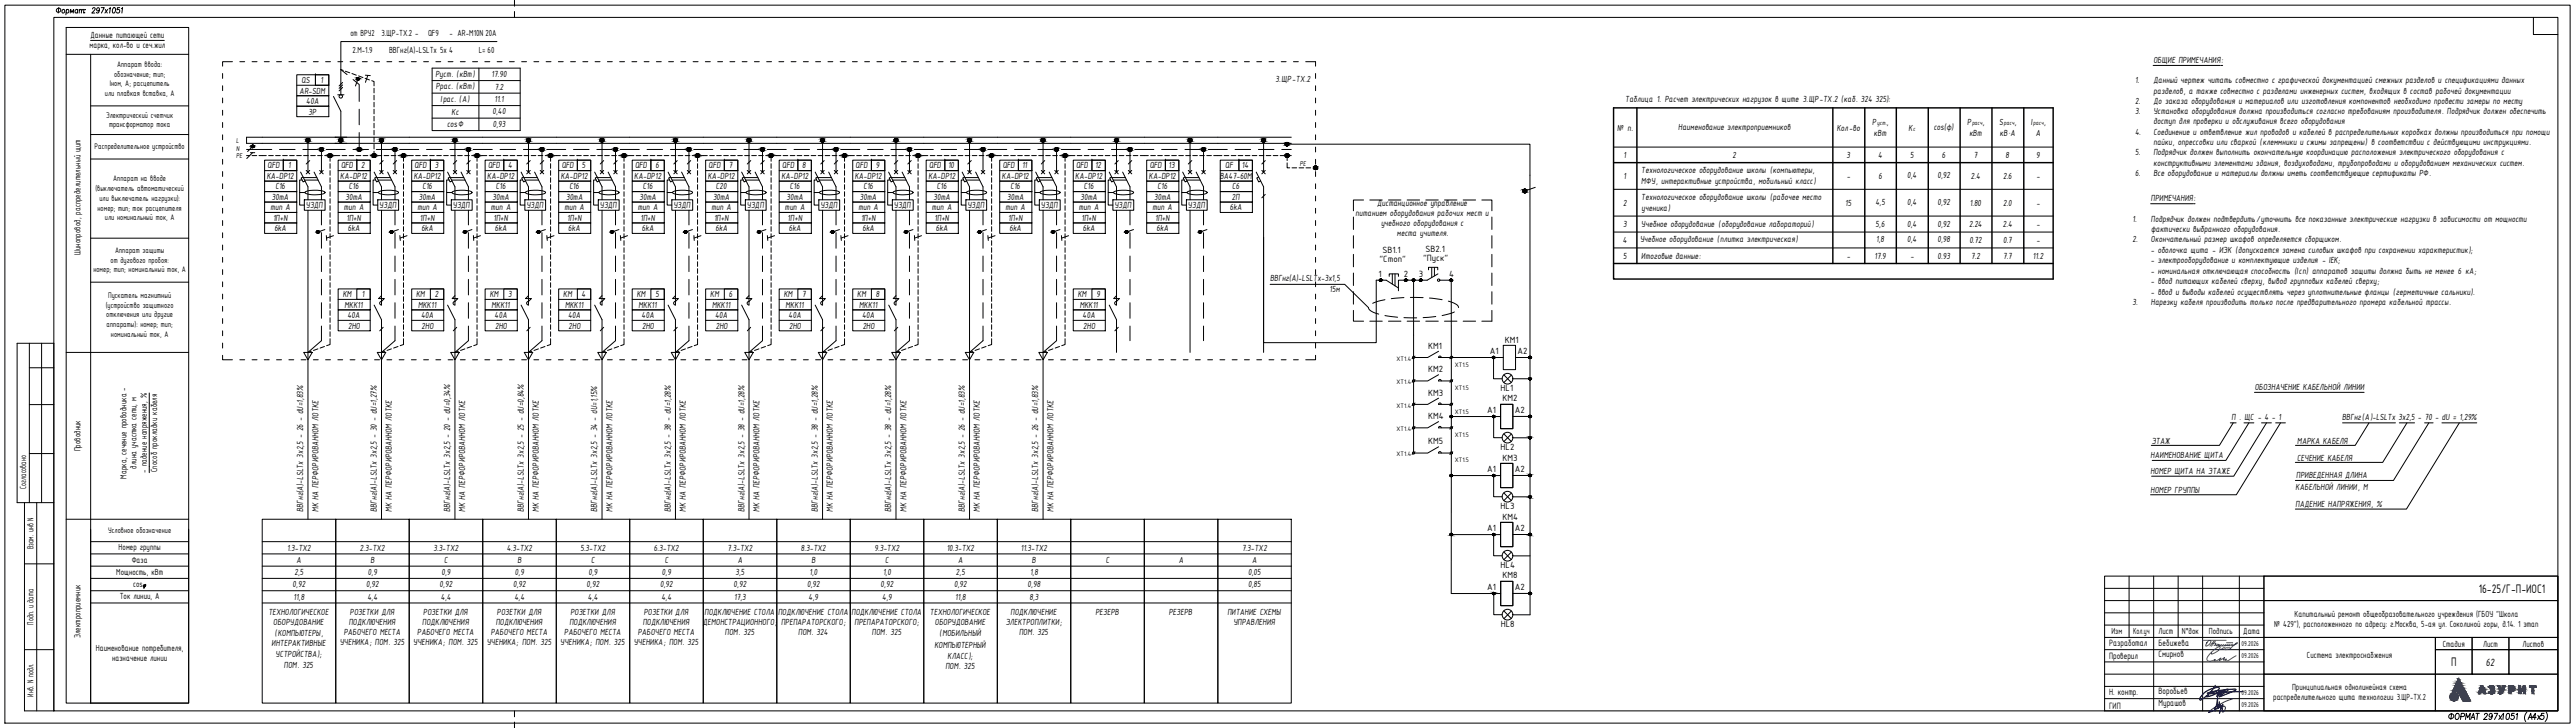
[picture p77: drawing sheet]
<svg xmlns="http://www.w3.org/2000/svg" width="1051mm" height="297mm" viewBox="0 0 1051 297" stroke-linecap="round" stroke-linejoin="round" font-family="sans-serif">
<defs><g id="words">
<g font-size="5.4">
<text x="1011.6" y="241.8">16-25/Г-П-ИОС1</text>
<text x="1000.3" y="271.8">П</text>
</g>
<text font-size="4.7" x="1014.5" y="271.6">62</text>
<g font-size="4">
<text x="563" y="106.8">&quot;Стоп&quot;</text>
<text x="564.2" y="103.1">SB1.1</text>
<text x="580.8" y="106.5">&quot;Пуск&quot;</text>
<text x="581.8" y="102.9">SB2.1</text>
<text x="562.6" y="112.9">1</text>
<text x="572.9" y="112.9">2</text>
<text x="579" y="112.9">3</text>
<text x="591.4" y="112.9">4</text>
<text x="582.9" y="142.3">КМ1</text>
<text x="614.2" y="139.8">КМ1</text>
<text x="608" y="144.5">A1</text>
<text x="619.3" y="144.5">A2</text>
<text x="582.9" y="151.8">КМ2</text>
<text x="582.9" y="161.4">КМ3</text>
<text x="612.4" y="159.7">HL1</text>
<text x="613.2" y="163.8">КМ2</text>
<text x="582.9" y="171">КМ4</text>
<text x="606.9" y="168.6">A1</text>
<text x="618.2" y="168.6">A2</text>
<text x="582.9" y="181.3">КМ5</text>
<text x="612.4" y="183.8">HL2</text>
<text x="613.2" y="187.9">КМ3</text>
<text x="606.9" y="192.7">A1</text>
<text x="618.2" y="192.7">A2</text>
<text x="612.4" y="207.8">HL3</text>
<text x="613.2" y="212">КМ4</text>
<text x="606.9" y="216.8">A1</text>
<text x="618.2" y="216.8">A2</text>
<text x="612.4" y="231.9">HL4</text>
<text x="613.2" y="236">КМ8</text>
<text x="606.9" y="240.8">A1</text>
<text x="618.2" y="240.8">A2</text>
<text x="612.5" y="256">HL8</text>
<text x="860.8" y="263.6">Разработал</text>
<text x="881" y="263.6">Бебижева</text>
<text x="860.8" y="268.7">Проверил</text>
<text x="881" y="268.3">Смирнов</text>
<text x="860.8" y="283.7">Н. контр.</text>
<text x="881" y="283.2">Воробьев</text>
<text x="860.8" y="289.3">ГИП</text>
<text x="881" y="288.2">Мурашов</text>
</g>
<g font-size="3.9">
<text x="37" y="15.5">Данные питающей сети</text>
<text x="143" y="14.9">от ВРУ2</text>
<text x="155.7" y="14.6">3.ЩР-ТХ.2 -</text>
<text x="174.7" y="14.9">QF9</text>
<text x="183.5" y="14.9">- AR-M10N 20А</text>
<text x="36.6" y="19.7">марка, кол-во и сеч.жил</text>
<text x="143.8" y="21.8">2.М-1.9</text>
<text x="158.8" y="21.8">BBГнг(А)-LSLTx 5x 4</text>
<text x="195.4" y="21.8">L= 60</text>
<text x="878.9" y="25.7">ОБЩИЕ ПРИМЕЧАНИЯ:</text>
<text x="123.1" y="33.9">QS</text>
<text x="130.8" y="33.8">1</text>
<text x="177.7" y="31.4">Руст. (кВт)</text>
<text x="200.7" y="31.6">17.90</text>
<text x="520.6" y="33.4">3.ЩР-ТХ.2</text>
<text x="871.4" y="34.1">1.</text>
<text x="878.9" y="34.1">Данный чертеж читать совместно с графической документацией смежных разделов и спецификациями данных</text>
<text x="122.3" y="38.2">AR-SDM</text>
<text x="177.8" y="36.4">Ррас. (кВт)</text>
<text x="179.8" y="41.6">Iрас. (А)</text>
<text x="201.8" y="41.8">11.1</text>
<text x="201.9" y="36.7">7.2</text>
<text x="663.3" y="41.8">Таблица 1. Расчет электрических нагрузок в щите 3.ЩР-ТХ.2 (каб. 324 325):</text>
<text x="879" y="38.2">разделов, а также совместно с разделами инженерных систем, входящих в состав рабочей документации</text>
<text x="125" y="42.4">40А</text>
<text x="125.9" y="46.7">3P</text>
<text x="184.3" y="46.9">Кс</text>
<text x="201" y="46.6">0,40</text>
<text x="871.4" y="42.4">2.</text>
<text x="871.4" y="46.6">3.</text>
<text x="878.9" y="46.6">Установка оборудования должна производиться согласно требованиям производителя. Подрядчик должен обеспечить</text>
<text x="878.9" y="42.4">До заказа оборудования и материалов или изготовления компонентов необходимо провести замеры по месту</text>
<text x="182.5" y="52">cosФ</text>
<text x="201.1" y="51.8">0,93</text>
<text x="660" y="53.3">№ п.</text>
<text x="685" y="52.9">Наименование электроприемников</text>
<text x="749.6" y="53.3">Кол-во</text>
<text x="764.1" y="51.2">Р</text>
<text x="770.1" y="51.2">,</text>
<text x="778.9" y="53.3">К</text>
<text x="789.3" y="53">cos(φ)</text>
<text x="802.9" y="51.2">Р</text>
<text x="809.3" y="51.2">,</text>
<text x="815.8" y="51.2">S</text>
<text x="822.3" y="51.2">,</text>
<text x="828.9" y="51.2">I</text>
<text x="834.3" y="51.2">,</text>
<text x="878.9" y="50.7">доступ для проверки и обслуживания всего оборудования</text>
<text x="764.8" y="55.4">кВт</text>
<text x="803.7" y="55.4">кВт</text>
<text x="816.2" y="55.4">кВ·А</text>
<text x="830.8" y="55.4">А</text>
<text x="871.4" y="54.9">4.</text>
<text x="878.9" y="54.9">Соединение и ответвление жил проводов и кабелей в распределительных коробках должны производиться при помощи</text>
<text x="878.9" y="59.2">пайки, опрессовки или сваркой (клеммники и сжимы запрещены) в соответствии с действующими инструкциями.</text>
<text x="662.6" y="64.4">1</text>
<text x="707.1" y="64.4">2</text>
<text x="753.7" y="64.4">3</text>
<text x="766.5" y="64.4">4</text>
<text x="779.6" y="64.4">5</text>
<text x="792.6" y="64.4">6</text>
<text x="805.6" y="64.4">7</text>
<text x="818.6" y="64.4">8</text>
<text x="831" y="64.4">9</text>
<text x="871.4" y="63.4">5.</text>
<text x="878.9" y="63.4">Подрядчик должен выполнить окончательную координацию расположения электрического оборудования с</text>
<text x="109.2" y="68.7">QFD</text>
<text x="117.6" y="68.7">1</text>
<text x="139.2" y="68.7">QFD</text>
<text x="147.4" y="68.7">2</text>
<text x="169.2" y="68.7">QFD</text>
<text x="177.5" y="68.7">3</text>
<text x="199.2" y="68.7">QFD</text>
<text x="207.3" y="68.7">4</text>
<text x="229.2" y="68.7">QFD</text>
<text x="237.4" y="68.7">5</text>
<text x="259.2" y="68.7">QFD</text>
<text x="267.5" y="68.7">6</text>
<text x="289.2" y="68.7">QFD</text>
<text x="297.4" y="68.7">7</text>
<text x="319.2" y="68.7">QFD</text>
<text x="327.4" y="68.7">8</text>
<text x="349.2" y="68.7">QFD</text>
<text x="357.5" y="68.7">9</text>
<text x="379.2" y="68.7">QFD</text>
<text x="386.9" y="68.7">10</text>
<text x="409.2" y="68.7">QFD</text>
<text x="417.1" y="68.7">11</text>
<text x="439.2" y="68.7">QFD</text>
<text x="446.9" y="68.7">12</text>
<text x="469.2" y="68.7">QFD</text>
<text x="476.9" y="68.7">13</text>
<text x="500.1" y="68.7">QF</text>
<text x="506.8" y="68.7">14</text>
<text x="669.8" y="70.6">Технологическое оборудование школы (компьютеры,</text>
<text x="871.4" y="71.8">6.</text>
<text x="878.9" y="67.6">конструктивными элементами здания, воздуховодами, трубопроводами и оборудованием механических систем.</text>
<text x="878.9" y="71.8">Все оборудование и материалы должны иметь соответствующие сертификаты РФ.</text>
<text x="108.9" y="73">KA-DP12</text>
<text x="112.4" y="77.3">C16</text>
<text x="138.9" y="73">KA-DP12</text>
<text x="142.4" y="77.3">C16</text>
<text x="168.9" y="73">KA-DP12</text>
<text x="172.4" y="77.3">C16</text>
<text x="198.9" y="73">KA-DP12</text>
<text x="202.4" y="77.3">C16</text>
<text x="228.9" y="73">KA-DP12</text>
<text x="232.4" y="77.3">C16</text>
<text x="258.9" y="73">KA-DP12</text>
<text x="262.4" y="77.3">C16</text>
<text x="288.9" y="73">KA-DP12</text>
<text x="292.2" y="77.3">C20</text>
<text x="318.9" y="73">KA-DP12</text>
<text x="322.4" y="77.3">C16</text>
<text x="348.9" y="73">KA-DP12</text>
<text x="352.4" y="77.3">C16</text>
<text x="378.9" y="73">KA-DP12</text>
<text x="382.4" y="77.3">C16</text>
<text x="408.9" y="73">KA-DP12</text>
<text x="412.4" y="77.3">C16</text>
<text x="438.9" y="73">KA-DP12</text>
<text x="442.4" y="77.3">C16</text>
<text x="468.9" y="73">KA-DP12</text>
<text x="472.4" y="77.3">C16</text>
<text x="497.8" y="73">ВА47-60M</text>
<text x="502.9" y="77.3">C6</text>
<text x="662.6" y="73.1">1</text>
<text x="669.8" y="75">МФУ, интерактивные устройства, мобильный класс)</text>
<text x="753.8" y="73.1">-</text>
<text x="766.6" y="73.1">6</text>
<text x="778.3" y="72.8">0,4</text>
<text x="790.7" y="72.8">0,92</text>
<text x="804.4" y="73.1">2.4</text>
<text x="817.5" y="73.1">2.6</text>
<text x="831.2" y="73.1">-</text>
<text x="111" y="81.6">30mA</text>
<text x="141" y="81.6">30mA</text>
<text x="171" y="81.6">30mA</text>
<text x="201" y="81.6">30mA</text>
<text x="231" y="81.6">30mA</text>
<text x="261" y="81.6">30mA</text>
<text x="291" y="81.6">30mA</text>
<text x="321" y="81.6">30mA</text>
<text x="351" y="81.6">30mA</text>
<text x="381" y="81.6">30mA</text>
<text x="411" y="81.6">30mA</text>
<text x="441" y="81.6">30mA</text>
<text x="471" y="81.6">30mA</text>
<text x="502.8" y="81.6">2П</text>
<text x="562.1" y="83.9">Дистанционное управление</text>
<text x="662.4" y="84">2</text>
<text x="669.8" y="81.5">Технологическое оборудование школы (рабочее место</text>
<text x="753.1" y="84">15</text>
<text x="765.4" y="83.7">4,5</text>
<text x="778.3" y="83.7">0,4</text>
<text x="790.7" y="83.7">0,92</text>
<text x="804" y="84">1.80</text>
<text x="817.5" y="84">2.0</text>
<text x="831.2" y="84">-</text>
<text x="877.9" y="82.1">ПРИМЕЧАНИЯ:</text>
<text x="110.4" y="85.8">тип А</text>
<text x="124.8" y="84.7">УЗДП</text>
<text x="140.4" y="85.8">тип А</text>
<text x="154.8" y="84.7">УЗДП</text>
<text x="170.3" y="85.8">тип А</text>
<text x="184.8" y="84.7">УЗДП</text>
<text x="200.4" y="85.8">тип А</text>
<text x="214.8" y="84.7">УЗДП</text>
<text x="230.4" y="85.8">тип А</text>
<text x="244.8" y="84.7">УЗДП</text>
<text x="260.4" y="85.8">тип А</text>
<text x="274.8" y="84.7">УЗДП</text>
<text x="290.4" y="85.8">тип А</text>
<text x="304.8" y="84.7">УЗДП</text>
<text x="320.4" y="85.8">тип А</text>
<text x="334.8" y="84.7">УЗДП</text>
<text x="350.4" y="85.8">тип А</text>
<text x="364.8" y="84.7">УЗДП</text>
<text x="380.4" y="85.8">тип А</text>
<text x="394.8" y="84.7">УЗДП</text>
<text x="410.4" y="85.8">тип А</text>
<text x="424.8" y="84.7">УЗДП</text>
<text x="440.4" y="85.8">тип А</text>
<text x="454.8" y="84.7">УЗДП</text>
<text x="470.4" y="85.8">тип А</text>
<text x="484.8" y="84.7">УЗДП</text>
<text x="501.9" y="85.8">6kA</text>
<text x="553.3" y="88.1">питанием оборудования рабочих мест и</text>
<text x="669.9" y="85.9">ученика)</text>
<text x="111.4" y="90.1">1П+N</text>
<text x="112" y="94.3">6kA</text>
<text x="141.4" y="90.1">1П+N</text>
<text x="141.9" y="94.3">6kA</text>
<text x="171.4" y="90.1">1П+N</text>
<text x="172" y="94.3">6kA</text>
<text x="201.4" y="90.1">1П+N</text>
<text x="202" y="94.3">6kA</text>
<text x="231.4" y="90.1">1П+N</text>
<text x="231.9" y="94.3">6kA</text>
<text x="261.4" y="90.1">1П+N</text>
<text x="262" y="94.3">6kA</text>
<text x="291.4" y="90.1">1П+N</text>
<text x="292" y="94.3">6kA</text>
<text x="321.4" y="90.1">1П+N</text>
<text x="321.9" y="94.3">6kA</text>
<text x="351.4" y="90.1">1П+N</text>
<text x="352" y="94.3">6kA</text>
<text x="381.4" y="90.1">1П+N</text>
<text x="382" y="94.3">6kA</text>
<text x="411.4" y="90.1">1П+N</text>
<text x="411.9" y="94.3">6kA</text>
<text x="441.4" y="90.1">1П+N</text>
<text x="442" y="94.3">6kA</text>
<text x="471.4" y="90.1">1П+N</text>
<text x="472" y="94.3">6kA</text>
<text x="563.6" y="92.3">учебного оборудования с</text>
<text x="662.4" y="92.7">3</text>
<text x="669.8" y="92.4">Учебное оборудование (оборудование лабораторий)</text>
<text x="765.5" y="92.4">5,6</text>
<text x="778.3" y="92.4">0,4</text>
<text x="790.7" y="92.4">0,92</text>
<text x="803.7" y="92.7">2.24</text>
<text x="817.4" y="92.7">2.4</text>
<text x="831.2" y="92.7">-</text>
<text x="870.3" y="90.5">1.</text>
<text x="877.9" y="90.5">Подрядчик должен подтвердить/уточнить все показанные электрические нагрузки в зависимости от мощности</text>
<text x="878" y="94.6">фактически выбранного оборудования.</text>
<text x="570.1" y="96.5">места учителя.</text>
<text x="662.3" y="99.2">4</text>
<text x="669.3" y="98.9">Учебное оборудование (плитка электрическая)</text>
<text x="765.7" y="98.9">1,8</text>
<text x="778.3" y="98.9">0,4</text>
<text x="790.7" y="98.9">0,98</text>
<text x="803.7" y="99.2">0.72</text>
<text x="817.5" y="99.2">0.7</text>
<text x="831.2" y="99.2">-</text>
<text x="870.3" y="98.8">2.</text>
<text x="877.9" y="98.8">Окончательный размер шкафов определяется сборщиком.</text>
<text x="32.9" y="104.1" transform="rotate(-90 32.9 104.1)">Шинопровод, распределительный щит</text>
<text x="662.4" y="105.6">5</text>
<text x="669.8" y="105.6">Итоговые данные:</text>
<text x="753.8" y="105.6">-</text>
<text x="765" y="105.6">17.9</text>
<text x="779.7" y="105.6">-</text>
<text x="790.7" y="105.6">0.93</text>
<text x="804.5" y="105.6">7.2</text>
<text x="817.5" y="105.6">7.7</text>
<text x="829.7" y="105.6">11.2</text>
<text x="877.9" y="103.1">- оболочка щита - ИЭК (допускается замена силовых шкафов при сохранении характеристик);</text>
<text x="877.9" y="107.4">- электрооборудование и комплектующие изделия - IEK;</text>
<text x="877.9" y="111.7">- номинальная отключающая способность (Iсn) аппаратов защиты должна быть не менее 6 кА;</text>
<text x="518.3" y="114.8">ВВГнг(А)-LSLTx-3х1,5</text>
<text x="542.7" y="119.2">15м</text>
<text x="877.9" y="115.9">- ввод питающих кабелей сверху, вывод групповых кабелей сверху;</text>
<text x="139.9" y="121.3">КМ</text>
<text x="140.6" y="125.5">MKK11</text>
<text x="147.7" y="121.2">1</text>
<text x="169.8" y="121.3">КМ</text>
<text x="170.6" y="125.5">MKK11</text>
<text x="177.5" y="121.2">2</text>
<text x="199.9" y="121.3">КМ</text>
<text x="200.6" y="125.5">MKK11</text>
<text x="207.4" y="121.2">3</text>
<text x="229.9" y="121.3">КМ</text>
<text x="230.6" y="125.5">MKK11</text>
<text x="237.3" y="121.2">4</text>
<text x="259.8" y="121.3">КМ</text>
<text x="260.6" y="125.5">MKK11</text>
<text x="267.5" y="121.2">5</text>
<text x="289.9" y="121.3">КМ</text>
<text x="290.6" y="125.5">MKK11</text>
<text x="297.4" y="121.2">6</text>
<text x="319.9" y="121.3">КМ</text>
<text x="320.6" y="125.5">MKK11</text>
<text x="327.4" y="121.2">7</text>
<text x="349.8" y="121.3">КМ</text>
<text x="350.6" y="125.5">MKK11</text>
<text x="357.5" y="121.2">8</text>
<text x="439.8" y="121.3">КМ</text>
<text x="440.6" y="125.5">MKK11</text>
<text x="447.5" y="121.2">9</text>
<text x="870.3" y="124.5">3.</text>
<text x="877.9" y="120.3">- ввод и выводы кабелей осуществлять через уплотнительные фланцы (герметичные сальники).</text>
<text x="877.9" y="124.5">Нарезку кабеля производить только после предварительного промера кабельной трассы.</text>
<text x="141.8" y="129.8">40А</text>
<text x="171.8" y="129.8">40А</text>
<text x="201.8" y="129.8">40А</text>
<text x="231.8" y="129.8">40А</text>
<text x="261.8" y="129.8">40А</text>
<text x="291.8" y="129.8">40А</text>
<text x="321.8" y="129.8">40А</text>
<text x="351.8" y="129.8">40А</text>
<text x="441.8" y="129.8">40А</text>
<text x="142.1" y="134.1">2НО</text>
<text x="172.1" y="134.1">2НО</text>
<text x="202.1" y="134.1">2НО</text>
<text x="232.1" y="134.1">2НО</text>
<text x="262.1" y="134.1">2НО</text>
<text x="292.1" y="134.1">2НО</text>
<text x="322.1" y="134.1">2НО</text>
<text x="352.1" y="134.1">2НО</text>
<text x="442.1" y="134.1">2НО</text>
<text x="920.2" y="159.1">ОБОЗНАЧЕНИЕ КАБЕЛЬНОЙ ЛИНИИ</text>
<text x="910.8" y="171.5">П . ЩС - 4 - 1</text>
<text x="955.8" y="171.6">ВВГнг(А)-LSLTx 3x2,5 - 70 - dU = 1,29%</text>
<text x="32.9" y="184.2" transform="rotate(-90 32.9 184.2)">Проводник</text>
<text x="878.2" y="181">ЭТАЖ</text>
<text x="937.6" y="181">МАРКА КАБЕЛЯ</text>
<text x="55.8" y="191.2" transform="rotate(-90 55.8 191.2)">длина участка сети, м</text>
<text x="877.7" y="186.9">НАИМЕНОВАНИЕ ЩИТА</text>
<text x="937.6" y="187.9">СЕЧЕНИЕ КАБЕЛЯ</text>
<text x="51.6" y="195.3" transform="rotate(-90 51.6 195.3)">Марка, сечение проводника -</text>
<text x="59.9" y="192.9" transform="rotate(-90 59.9 192.9)">- падение напряжения, %</text>
<text x="64.1" y="192.6" transform="rotate(-90 64.1 192.6)">Способ прокладки кабеля</text>
<text x="877.7" y="193.4">НОМЕР ЩИТА НА ЭТАЖЕ</text>
<text x="937.2" y="195.1">ПРИВЕДЕННАЯ ДЛИНА</text>
<text x="10.7" y="199.4" transform="rotate(-90 10.7 199.4)">Согласовано</text>
<text x="877.7" y="201.2">НОМЕР ГРУППЫ</text>
<text x="936.9" y="199.8">КАБЕЛЬНОЙ ЛИНИИ, М</text>
<text x="123.8" y="208.9" transform="rotate(-90 123.8 208.9)">ВВГнг(А)-LSLTx 3x2,5 - 26 - dU=1,83%</text>
<text x="129.9" y="208.9" transform="rotate(-90 129.9 208.9)">МК НА ПЕРФОРИРОВАННОМ ЛОТКЕ</text>
<text x="153.8" y="208.9" transform="rotate(-90 153.8 208.9)">ВВГнг(А)-LSLTx 3x2,5 - 30 - dU=1,27%</text>
<text x="159.9" y="208.9" transform="rotate(-90 159.9 208.9)">МК НА ПЕРФОРИРОВАННОМ ЛОТКЕ</text>
<text x="183.8" y="208.9" transform="rotate(-90 183.8 208.9)">ВВГнг(А)-LSLTx 3x2,5 - 20 - dU=0,34%</text>
<text x="189.9" y="208.9" transform="rotate(-90 189.9 208.9)">МК НА ПЕРФОРИРОВАННОМ ЛОТКЕ</text>
<text x="213.8" y="208.9" transform="rotate(-90 213.8 208.9)">ВВГнг(А)-LSLTx 3x2,5 - 25 - dU=0,84%</text>
<text x="219.9" y="208.9" transform="rotate(-90 219.9 208.9)">МК НА ПЕРФОРИРОВАННОМ ЛОТКЕ</text>
<text x="243.8" y="208.9" transform="rotate(-90 243.8 208.9)">ВВГнг(А)-LSLTx 3x2,5 - 34 - dU=1,15%</text>
<text x="249.9" y="208.9" transform="rotate(-90 249.9 208.9)">МК НА ПЕРФОРИРОВАННОМ ЛОТКЕ</text>
<text x="273.8" y="208.9" transform="rotate(-90 273.8 208.9)">ВВГнг(А)-LSLTx 3x2,5 - 38 - dU=1,28%</text>
<text x="279.9" y="208.9" transform="rotate(-90 279.9 208.9)">МК НА ПЕРФОРИРОВАННОМ ЛОТКЕ</text>
<text x="303.8" y="208.9" transform="rotate(-90 303.8 208.9)">ВВГнг(А)-LSLTx 3x2,5 - 38 - dU=1,28%</text>
<text x="309.9" y="208.9" transform="rotate(-90 309.9 208.9)">МК НА ПЕРФОРИРОВАННОМ ЛОТКЕ</text>
<text x="333.8" y="208.9" transform="rotate(-90 333.8 208.9)">ВВГнг(А)-LSLTx 3x2,5 - 38 - dU=1,28%</text>
<text x="339.9" y="208.9" transform="rotate(-90 339.9 208.9)">МК НА ПЕРФОРИРОВАННОМ ЛОТКЕ</text>
<text x="363.8" y="208.9" transform="rotate(-90 363.8 208.9)">ВВГнг(А)-LSLTx 3x2,5 - 38 - dU=1,28%</text>
<text x="369.9" y="208.9" transform="rotate(-90 369.9 208.9)">МК НА ПЕРФОРИРОВАННОМ ЛОТКЕ</text>
<text x="393.8" y="208.9" transform="rotate(-90 393.8 208.9)">ВВГнг(А)-LSLTx 3x2,5 - 26 - dU=1,83%</text>
<text x="399.9" y="208.9" transform="rotate(-90 399.9 208.9)">МК НА ПЕРФОРИРОВАННОМ ЛОТКЕ</text>
<text x="423.8" y="208.9" transform="rotate(-90 423.8 208.9)">ВВГнг(А)-LSLTx 3x2,5 - 26 - dU=1,83%</text>
<text x="429.9" y="208.9" transform="rotate(-90 429.9 208.9)">МК НА ПЕРФОРИРОВАННОМ ЛОТКЕ</text>
<text x="936.9" y="207">ПАДЕНИЕ НАПРЯЖЕНИЯ, %</text>
<text x="13.7" y="224.1" transform="rotate(-90 13.7 224.1)">Взам. инв N</text>
<text x="48.4" y="224.4">Номер группы</text>
<text x="117.1" y="224.6">1.3-ТХ2</text>
<text x="146.9" y="224.6">2.3-ТХ2</text>
<text x="176.9" y="224.6">3.3-ТХ2</text>
<text x="206.8" y="224.6">4.3-ТХ2</text>
<text x="236.9" y="224.6">5.3-ТХ2</text>
<text x="266.9" y="224.6">6.3-ТХ2</text>
<text x="296.9" y="224.6">7.3-ТХ2</text>
<text x="326.9" y="224.6">8.3-ТХ2</text>
<text x="356.9" y="224.6">9.3-ТХ2</text>
<text x="386.4" y="224.6">10.3-ТХ2</text>
<text x="416.6" y="224.6">11.3-ТХ2</text>
<text x="506.9" y="224.6">7.3-ТХ2</text>
<text x="53.8" y="229.8">Фаза</text>
<text x="121.1" y="229.6">A</text>
<text x="151.2" y="229.6">B</text>
<text x="181.3" y="229.6">C</text>
<text x="211.2" y="229.6">B</text>
<text x="241.3" y="229.6">C</text>
<text x="271.3" y="229.6">C</text>
<text x="301.1" y="229.6">А</text>
<text x="331.2" y="229.6">В</text>
<text x="361.3" y="229.6">С</text>
<text x="391.1" y="229.6">A</text>
<text x="421.2" y="229.6">В</text>
<text x="451.3" y="229.6">C</text>
<text x="481.1" y="229.6">A</text>
<text x="511" y="229.6">A</text>
<text x="47.5" y="234.5">Мощность, кВт</text>
<text x="54.4" y="239.5">cos</text>
<text x="119.4" y="239.6">0,92</text>
<text x="120.1" y="234.6">2,5</text>
<text x="149.4" y="239.6">0,92</text>
<text x="150.2" y="234.6">0,9</text>
<text x="179.4" y="239.6">0,92</text>
<text x="180.2" y="234.6">0,9</text>
<text x="209.4" y="239.6">0,92</text>
<text x="210.1" y="234.6">0,9</text>
<text x="239.4" y="239.6">0,92</text>
<text x="240.2" y="234.6">0,9</text>
<text x="269.4" y="239.6">0,92</text>
<text x="270.2" y="234.6">0,9</text>
<text x="299.4" y="239.6">0,92</text>
<text x="300.1" y="234.6">3,5</text>
<text x="329.4" y="239.6">0,92</text>
<text x="330.4" y="234.6">1,0</text>
<text x="359.4" y="239.6">0,92</text>
<text x="360.4" y="234.6">1,0</text>
<text x="389.4" y="239.6">0,92</text>
<text x="390.1" y="234.6">2,5</text>
<text x="419.4" y="239.6">0,98</text>
<text x="420.4" y="234.6">1,8</text>
<text x="509.4" y="234.6">0,05</text>
<text x="509.4" y="239.6">0,85</text>
<text x="48.9" y="244.5">Ток линии, А</text>
<text x="119.8" y="244.6">11,8</text>
<text x="149.9" y="244.6">4,4</text>
<text x="180" y="244.6">4,4</text>
<text x="209.9" y="244.6">4,4</text>
<text x="239.9" y="244.6">4,4</text>
<text x="270" y="244.6">4,4</text>
<text x="299.6" y="244.6">17,3</text>
<text x="330" y="244.6">4,9</text>
<text x="360" y="244.6">4,9</text>
<text x="389.8" y="244.6">11,8</text>
<text x="420.2" y="244.6">8,3</text>
<text x="109.5" y="250.8">ТЕХНОЛОГИЧЕСКОЕ</text>
<text x="142.8" y="250.8">РОЗЕТКИ ДЛЯ</text>
<text x="172.8" y="250.8">РОЗЕТКИ ДЛЯ</text>
<text x="202.8" y="250.8">РОЗЕТКИ ДЛЯ</text>
<text x="232.8" y="250.8">РОЗЕТКИ ДЛЯ</text>
<text x="262.8" y="250.8">РОЗЕТКИ ДЛЯ</text>
<text x="287.6" y="250.8">ПОДКЛЮЧЕНИЕ СТОЛА</text>
<text x="317.6" y="250.8">ПОДКЛЮЧЕНИЕ СТОЛА</text>
<text x="347.6" y="250.8">ПОДКЛЮЧЕНИЕ СТОЛА</text>
<text x="379.5" y="250.8">ТЕХНОЛОГИЧЕСКОЕ</text>
<text x="412.5" y="250.8">ПОДКЛЮЧЕНИЕ</text>
<text x="447" y="250.8">РЕЗЕРВ</text>
<text x="477" y="250.8">РЕЗЕРВ</text>
<text x="500.9" y="250.8">ПИТАНИЕ СХЕМЫ</text>
<text x="936.5" y="251.8">Капитальный ремонт общеобразовательного учреждения (ГБОУ &quot;Школа</text>
<text x="13.7" y="254.8" transform="rotate(-90 13.7 254.8)">Подп. и дата</text>
<text x="111.5" y="255">ОБОРУДОВАНИЕ</text>
<text x="142.4" y="255">ПОДКЛЮЧЕНИЯ</text>
<text x="172.3" y="255">ПОДКЛЮЧЕНИЯ</text>
<text x="202.4" y="255">ПОДКЛЮЧЕНИЯ</text>
<text x="232.4" y="255">ПОДКЛЮЧЕНИЯ</text>
<text x="262.3" y="255">ПОДКЛЮЧЕНИЯ</text>
<text x="286.9" y="255">ДЕМОНСТРАЦИОННОГО;</text>
<text x="318.8" y="255">ПРЕПАРАТОРСКОГО;</text>
<text x="348.8" y="255">ПРЕПАРАТОРСКОГО;</text>
<text x="381.6" y="255">ОБОРУДОВАНИЕ</text>
<text x="410.5" y="255">ЭЛЕКТРОПЛИТКИ;</text>
<text x="503.4" y="255">УПРАВЛЕНИЯ</text>
<text x="928.2" y="255.8">№ 429&quot;), расположенного по адресу: г.Москва, 5-ая ул. Соколиной горы, д.14. 1 этап</text>
<text x="32.9" y="260.3" transform="rotate(-90 32.9 260.3)">Электроприемник</text>
<text x="110.8" y="263.6">ИНТЕРАКТИВНЫЕ</text>
<text x="112.1" y="259.4">(КОМПЬЮТЕРЫ,</text>
<text x="138.7" y="263.3">УЧЕНИКА; ПОМ. 325</text>
<text x="140.3" y="259.2">РАБОЧЕГО МЕСТА</text>
<text x="168.7" y="263.3">УЧЕНИКА; ПОМ. 325</text>
<text x="170.3" y="259.2">РАБОЧЕГО МЕСТА</text>
<text x="198.7" y="263.3">УЧЕНИКА; ПОМ. 325</text>
<text x="200.3" y="259.2">РАБОЧЕГО МЕСТА</text>
<text x="228.7" y="263.3">УЧЕНИКА; ПОМ. 325</text>
<text x="230.3" y="259.2">РАБОЧЕГО МЕСТА</text>
<text x="258.7" y="263.3">УЧЕНИКА; ПОМ. 325</text>
<text x="260.3" y="259.2">РАБОЧЕГО МЕСТА</text>
<text x="295.9" y="259.2">ПОМ. 325</text>
<text x="325.8" y="259.2">ПОМ. 324</text>
<text x="355.9" y="259.2">ПОМ. 325</text>
<text x="383.4" y="259.7">(МОБИЛЬНЫЙ</text>
<text x="415.9" y="259.2">ПОМ. 325</text>
<text x="861.7" y="258.8">Изм</text>
<text x="870.5" y="258.8">Кол.уч</text>
<text x="881" y="258.8">Лист</text>
<text x="890.4" y="258.8">N°док</text>
<text x="901.5" y="258.8">Подпись</text>
<text x="915.5" y="258.6">Дата</text>
<text x="996.9" y="263.8">Стадия</text>
<text x="1013.5" y="263.8">Лист</text>
<text x="1029.5" y="263.8">Листов</text>
<text x="39.2" y="265.6">Наименование потребителя,</text>
<text x="45.8" y="269.8">назначение линии</text>
<text x="112.5" y="268.2">УСТРОЙСТВА);</text>
<text x="381.4" y="264.3">КОМПЬЮТЕРНЫЙ</text>
<text x="386.8" y="268.7">КЛАСС);</text>
<text x="941.5" y="268.4">Система электроснабжения</text>
<text x="115.9" y="272.4">ПОМ. 325</text>
<text x="385.9" y="272.9">ПОМ. 325</text>
<text x="935.4" y="281.3">Принципиальная однолинейная схема</text>
<text x="13.7" y="284.2" transform="rotate(-90 13.7 284.2)">Инв. N подл.</text>
<text x="927.8" y="285.5">распределительного щита технологии 3.ЩР-ТХ.2</text>
</g>
<g font-size="3.6">
<text x="47.8" y="27.5">Аппарат ввода:</text>
<text x="44.8" y="35.2">Iном, А; расцепитель</text>
<text x="46.6" y="31.4">обозначение; тип;</text>
<text x="42.8" y="39">или плавкая вставка, А</text>
<text x="43.3" y="47.9">Электрический счетчик</text>
<text x="44.5" y="51.8">трансформатор тока</text>
<text x="38.6" y="60.9">Распределительное устройство</text>
<text x="46.2" y="73.9">Аппарат на вводе</text>
<text x="38.9" y="78">(выключатель автоматический</text>
<text x="40.6" y="82.1">или выключатель нагрузки):</text>
<text x="39.8" y="85.9">номер; тип; ток расцепителя</text>
<text x="42.8" y="89.7">или номинальный ток, А</text>
<text x="45.1" y="107.1">от дугового пробоя:</text>
<text x="46.9" y="103.3">Аппарат защиты</text>
<text x="38.1" y="111">номер; тип; номинальный ток, А</text>
<text x="43.2" y="125.6">(устройство защитного</text>
<text x="44.1" y="121.6">Пускатель магнитный</text>
<text x="43.3" y="129.5">отключения или другие</text>
<text x="43.5" y="133.5">аппараты): номер; тип;</text>
<text x="45.3" y="137.4">номинальный ток, А</text>
<text x="44.2" y="217.6">Условное обозначение</text>
</g>
<g font-size="3.1">
<text x="96.4" y="58.2">L</text>
<text x="96.4" y="61.7">N</text>
<text x="96.4" y="64.5">PE</text>
<text x="530.5" y="67.7">PE</text>
<text x="914.8" y="263.7">09.2026</text>
<text x="914.8" y="268.7">09.2026</text>
<text x="914.8" y="283.7">09.2026</text>
<text x="914.8" y="288.7">09.2026</text>
</g>
<g font-size="2.8">
<text x="766.1" y="51.2">уст.</text>
<text x="780.9" y="53.3">с</text>
<text x="804.8" y="51.2">расч</text>
<text x="817.8" y="51.2">расч</text>
<text x="829.8" y="51.2">расч</text>
<text x="570" y="147.2">XT1.4</text>
<text x="593.7" y="149.6">XT1.5</text>
<text x="570" y="156.8">XT1.4</text>
<text x="593.7" y="159.2">XT1.5</text>
<text x="570" y="166.4">XT1.4</text>
<text x="593.7" y="168.7">XT1.5</text>
<text x="570" y="175.9">XT1.4</text>
<text x="593.7" y="178.3">XT1.5</text>
<text x="570" y="186.2">XT1.4</text>
<text x="593.7" y="188.6">XT1.5</text>
</g>
</g></defs>
<!-- layer: 0 -->
<g fill="none" stroke="#000" stroke-width=".41">
<path d="M27 11.2h50v275.7h-50zM37 16.5h30.1M202.8 17h-63.7v21.7M27 22.2h50M37 22.2v264.7h40v-70.9M121.1 30.5h13.1v8.6h-13.1zM121.1 39.1h13.1v4.2h-13.1zM121.1 34.8h13.1M128.7 30.5h.1M128.7 30.5h5.5v4.3h-5.5zM128.7 30.5v4.3M136.1 39.4l3 6v11.8"/>
<path d="M137.8 38.7h2.6M139.8 33.6l-1.4 1.5M139.8 34.7l-1.4 1.4M139.8 35.7l-1.4 1.4M146.1 32.2l-1 2.9M149.1 30.7l2 .1M150.1 30.8l-1 2.8M37 54.9h40M37 43.2h40M107 56h-6.4v2.5h6.4M121.1 43.3h13.1v4.3h-13.1zM136.7 56h4.8"/>
<path d="M136.7 58.5h4.8M37 64.9h40M102.2 62.3h1.8M102.8 60.1l-1.8 1.7M103.1 62.3l-2.4 2.4M37 97.2h40M37 115.1h40M27 143.8h50M60.9 160.3v32.6M27 211.9h50M37 236h40M37 231h40"/>
<path d="M37 226h40M37 221h40M58.8 238.5a.5 .5 0 0 0-.3 .6 .5 .5 0 0 0 .4 .4l.5-.5v-.6l-.7 1.6M59.4 239l-.5 .4-.4-.2M59.5 238.6l-.3-.1-.2 .4-.2 1.1M37 246h40M37 241h40"/>
<circle cx="139.1" cy="39.3" r=".7"/>
<circle cx="146.1" cy="32.2" r=".49"/>
<circle cx="103.1" cy="59.7" r=".53"/>
<circle cx="139.1" cy="57.2" r=".74"/>
<circle cx="146.6" cy="61" r=".74"/>
<circle cx="152.6" cy="63.5" r=".74"/>
</g>
<g fill="#000" stroke="#000" stroke-width=".41">
<path d="M145.9 31.8h.3z"/>
<path d="M145.9 31.8h.4zM145.8 31.8h.5z"/>
<path d="M145.9 32.7h.3zM145.9 32.7l.2 .1z"/>
<path d="M145.8 31.8h.6zM145.8 31.8h.6z"/>
<path d="M145.8 32.7h.5zM145.8 32.7h.4z"/>
<path d="M145.8 31.8l.6 .1zM145.8 31.8l.6 .1z"/>
<path d="M145.8 32.6h.6zM145.8 32.6l.5 .1z"/>
<path d="M145.7 31.9l.8 .1zM145.7 31.9l.8 .1z"/>
<path d="M145.7 32.6h.7zM145.7 32.6h.7z"/>
<path d="M145.7 32l.9 .1zM145.7 32l.9 .1z"/>
<path d="M145.7 32.5h.8zM145.7 32.5l.7 .1z"/>
<path d="M145.6 32.1l1 .1zM145.6 32.1l1 .1z"/>
<path d="M145.6 32.2h1zM145.6 32.2h1z"/>
<path d="M145.6 32.2l1 .1zM145.6 32.2l1 .1z"/>
<path d="M145.6 32.3l1 .1zM145.6 32.3l1 .1z"/>
<path d="M145.6 32.4h1zM145.6 32.4l.9 .1z"/>
<path d="M103.1 59.2l.2 .1zM103 59.3h.3z"/>
<path d="M103 59.3h.4zM102.9 59.3h.5z"/>
<path d="M102.9 59.3h.6zM102.8 59.3h.7z"/>
<path d="M102.8 59.3l.7 .1zM102.7 59.4h.8z"/>
<path d="M102.7 59.4l.9 .1zM102.7 59.4l.9 .1z"/>
<path d="M102.7 59.5h.9zM102.7 59.5h.9z"/>
<path d="M102.7 59.5l.9 .1zM102.7 59.5l.9 .1z"/>
<path d="M102.6 59.6l1.1 .2zM102.6 59.6l1.1 .2z"/>
<path d="M102.6 59.8l1 .1zM102.6 59.8l1 .1z"/>
<path d="M102.7 59.9h.9zM102.7 59.9l.9 .1z"/>
<path d="M102.6 59.8h1.1zM102.6 59.8h1z"/>
<path d="M138.3 57.2h1.6zM138.4 57.3l1.5-.1z"/>
<path d="M138.4 57h1.4zM138.4 57.1l1.4-.1z"/>
<path d="M138.4 57.1h1.4zM138.3 57.2h1.6z"/>
<path d="M138.4 57.3h1.4zM138.4 57.5l1.4-.2z"/>
<path d="M138.4 57.5h1.4zM138.5 57.6l1.3-.1z"/>
<path d="M138.5 56.8h1.2zM138.4 57h1.4z"/>
<path d="M138.5 57.6h1.2zM138.6 57.7l1.1-.1z"/>
<path d="M138.6 56.7h1.1zM138.5 56.8h1.2z"/>
<path d="M138.6 57.7h1.1zM138.6 57.8l1.1-.1z"/>
<path d="M138.6 56.6h1zM138.6 56.7h1.1z"/>
<path d="M138.6 57.8h1zM138.8 57.9l.8-.1z"/>
<path d="M138.6 56.6l.8-.1zM138.6 56.6h1z"/>
<path d="M138.8 57.9h.6zM138.9 57.9h.5z"/>
<path d="M138.8 56.5h.5zM138.8 56.5h.6z"/>
<path d="M138.9 57.9h.4zM139 58l.3-.1z"/>
<path d="M138.9 56.5h.3zM138.9 56.5h.4z"/>
<path d="M103 60.2h.3zM103 60.2l.2 .1z"/>
<path d="M102.9 60.2h.5zM102.9 60.2h.4z"/>
<path d="M102.8 60.1h.7zM102.8 60.1l.6 .1z"/>
<path d="M102.7 60.1h.8zM102.7 60.1h.8z"/>
<path d="M102.7 60h.9zM102.7 60l.8 .1z"/>
<path d="M145.8 61h1.6zM145.9 61.1l1.5-.1z"/>
<path d="M145.9 60.9h1.5zM145.8 61l1.6-.1z"/>
<path d="M145.9 61.1h1.5zM145.9 61.2l1.5-.1z"/>
<path d="M145.9 60.7h1.4zM145.9 60.9h1.5z"/>
<path d="M145.9 61.2h1.4zM146 61.4l1.3-.2z"/>
<path d="M146 60.6h1.2zM145.9 60.7h1.4z"/>
<path d="M146 61.4h1.2zM146.1 61.5l1.1-.1z"/>
<path d="M146.1 60.5h1.1zM146 60.6h1.2z"/>
<path d="M146.1 61.5h1.1zM146.2 61.6l1-.1z"/>
<path d="M146.1 60.5l1-.1zM146.1 60.5h1.1z"/>
<path d="M146.2 61.6h.9zM146.3 61.7l.8-.1z"/>
<path d="M146.3 60.3h.6zM146.2 60.4h.9z"/>
<path d="M146.3 61.7h.6zM146.4 61.7h.5z"/>
<path d="M146.3 60.3h.5zM146.3 60.3h.6z"/>
<path d="M146.4 61.7h.4zM146.6 61.7h.2z"/>
<path d="M146.4 60.3l.3-.1zM146.4 60.3h.4z"/>
<path d="M151.9 63.5h1.5zM151.9 63.6l1.5-.1z"/>
<path d="M151.9 63.4h1.5zM151.9 63.5l1.5-.1z"/>
<path d="M151.9 63.6h1.5zM152 63.7l1.4-.1z"/>
<path d="M152 63.2h1.4zM151.9 63.4h1.5z"/>
<path d="M152 63.7h1.4zM152 63.9l1.4-.2z"/>
<path d="M152 63.1h1.3zM152 63.2h1.4z"/>
<path d="M152 63.9h1.3zM152.1 64l1.2-.1z"/>
<path d="M152.1 63h1.1zM152 63.1h1.3z"/>
<path d="M152.1 64h1.1zM152.2 64.1l1-.1z"/>
<path d="M152.2 62.9h.9zM152.1 63h1.1z"/>
<path d="M152.2 64.1h.9zM152.3 64.2l.8-.1z"/>
<path d="M152.2 62.9l.8-.1zM152.2 62.9h.9z"/>
<path d="M152.3 64.2h.7zM152.4 64.2h.6z"/>
<path d="M152.3 62.8h.6zM152.3 62.8h.7z"/>
<path d="M152.4 64.2h.5zM152.6 64.2h.3z"/>
<path d="M152.4 62.8l.3-.1zM152.4 62.8h.5z"/>
</g>
<!-- layer: E-N_DASHDOT -->
<g fill="none" stroke="#000" stroke-width=".41">
<path d="M139.1 28.4l2.5 2M144.1 32.5l2.5 2v6.9M146.6 44.6v6.3M146.6 54.1v6.9M100.6 61h10.3M114.1 61h6.3M123.6 61h6.4M131.2 61v9.2M131.2 76.2v5.3M133.1 61h7.8M144.1 61h6.3M153.6 61h6.3"/>
<path d="M161.2 61v9.2M161.2 76.2v5.3M163.1 61h7.8M174.1 61h6.3M183.6 61h6.3M191.2 61v9.2M191.2 76.2v5.3M193.1 61h7.8M204.1 61h6.3M213.6 61h6.4M221.2 61v9.2M221.2 76.2v5.3"/>
<path d="M223.1 61h7.8M234.1 61h6.3M243.6 61h6.3M251.2 61v9.2M251.2 76.2v5.3M253.1 61h7.8M264.1 61h6.3M273.6 61h6.4M281.2 61v9.2M281.2 76.2v5.3M283.1 61h7.8M294.1 61h6.3"/>
<path d="M303.6 61h6.4M311.2 61v9.2M311.2 76.2v5.3M313.1 61h7.8M324.1 61h6.3M333.6 61h6.3M341.2 61v9.2M341.2 76.2v5.3M343.1 61h7.8M354.1 61h6.3M363.6 61h6.4M371.2 61v9.2"/>
<path d="M371.2 76.2v5.3M373.1 61h7.8M384.1 61h6.3M393.6 61h6.4M401.2 61v9.2M401.2 76.2v5.3M403.1 61h7.8M414.1 61h6.3M423.6 61h6.3M431.2 61v9.2M431.2 76.2v5.3M433.1 61h7.8"/>
<path d="M444.1 61h6.3M453.6 61h6.4M461.2 61v9.2M461.2 76.2v5.3M463.1 61h7.8M474.1 61h6.3M483.6 61h6.4M491.2 61v9.2M491.2 76.2v5.3M493.1 61h7.8M504.1 61h6.3M513.6 61h6.3"/>
<path d="M523.1 61h3.9M131.2 85.8v6M131.2 94.9v6.4M161.2 85.8v6M161.2 94.9v6.4M191.2 85.8v6M191.2 94.9v6.4M221.2 85.8v6M221.2 94.9v6.4M251.2 85.8v6M251.2 94.9v6.4M281.2 85.8v6"/>
<path d="M281.2 94.9v6.4M311.2 85.8v6M311.2 94.9v6.4M341.2 85.8v6M341.2 94.9v6.4M371.2 85.8v6M371.2 94.9v6.4M401.2 85.8v6M401.2 94.9v6.4M431.2 85.8v6M431.2 94.9v6.4M461.2 85.8v6"/>
<path d="M461.2 94.9v6.4M491.2 85.8v6M491.2 94.9v6.4M131.2 104.5v6.3M131.2 114v6.3M161.2 104.5v6.3M161.2 114v6.3M191.2 104.5v6.3M191.2 114v6.3M221.2 104.5v6.3M221.2 114v6.3M251.2 104.5v6.3"/>
<path d="M251.2 114v6.3M281.2 104.5v6.3M281.2 114v6.3M311.2 104.5v6.3M311.2 114v6.3M341.2 104.5v6.3M341.2 114v6.3M371.2 104.5v6.3M371.2 114v6.3M401.2 104.5v6.3M401.2 114v6.3M431.2 104.5v6.3"/>
<path d="M431.2 114v6.3M461.2 104.5v6.3M461.2 114v6.3M491.2 104.5v6.3M491.2 114v6.3M131.2 123.5v6.4M131.2 133v6l-5.5 4.8M161.2 123.5v6.4M161.2 133v6l-5.5 4.8M191.2 123.5v6.4M191.2 133v6l-5.5 4.8M221.2 123.5v6.4"/>
<path d="M221.2 133v6l-5.5 4.8M251.2 123.5v6.4M251.2 133v6l-5.5 4.8M281.2 123.5v6.4M281.2 133v6l-5.5 4.8M311.2 123.5v6.4M311.2 133v6l-5.5 4.8M341.2 123.5v6.4M341.2 133v6l-5.5 4.8M371.2 123.5v6.4M371.2 133v6l-5.5 4.8M401.2 123.5v6.4"/>
<path d="M401.2 133v6l-5.5 4.8M431.2 123.5v6.4M431.2 133v6l-5.5 4.8M461.2 123.5v6.4M461.2 133v6M491.2 123.5v6.4M491.2 133v6"/>
</g>
<!-- layer: E-PE_DASHDOT -->
<g fill="none" stroke="#000" stroke-width=".41">
<path d="M139.1 28.4l1 .3M141 29.1l1.7 .6M143.6 30l1.8 .7M146.3 31l1.8 .7M149 31.9l1.8 .7M151.7 32.9l1 .4v1.7M152.7 36v1.9M152.7 38.8v2M152.7 41.7v1.9M152.7 44.6v1.9M152.7 47.4v1.9M152.7 50.3v1.9"/>
<path d="M152.7 53.2v1.9M152.7 56v1.9M152.7 58.9v1.9M100.6 63.5h1.3M102.9 63.5h1.9M105.7 63.5h3M109.6 63.5h1.9M112.5 63.5h1.9M115.4 63.5h1.9M118.2 63.5h1.9M121.1 63.5h1.9M123.9 63.5h1.9"/>
<path d="M126.8 63.5h1.9M129.6 63.5h1.9M132.5 63.5h1.9M134.7 63.5v2.3M134.7 66.8v1.9M134.7 69.6v1.9M134.7 72.5v1.9M134.7 75.3v1.9M134.7 78.2v1.9M135.3 63.5h3.4M139.6 63.5h1.9M142.5 63.5h1.9"/>
<path d="M145.3 63.5h1.9M148.2 63.5h1.9M151 63.5h2M152.7 61.7v1.8M153.9 63.5h1.9M156.8 63.5h1.9M159.6 63.5h1.9M162.5 63.5h1.9M164.7 63.5v2.3M164.7 66.8v1.9M164.7 69.6v1.9M164.7 72.5v1.9"/>
<path d="M164.7 75.3v1.9M164.7 78.2v1.9M165.4 63.5h3.3M169.6 63.5h1.9M172.5 63.5h1.9M175.3 63.5h1.9M178.2 63.5h1.9M181.1 63.5h1.9M183.9 63.5h1.9M186.8 63.5h1.9M189.7 63.5h1.9M192.5 63.5h1.9"/>
<path d="M194.7 63.5v2.3M194.7 66.8v1.9M194.7 69.6v1.9M194.7 72.5v1.9M194.7 75.3v1.9M194.7 78.2v1.9M195.4 63.5h3.3M199.6 63.5h1.9M202.5 63.5h1.9M205.4 63.5h1.9M208.2 63.5h1.9M211.1 63.5h1.9"/>
<path d="M213.9 63.5h1.9M216.8 63.5h1.9M219.6 63.5h1.9M222.5 63.5h1.9M224.7 63.5v2.3M224.7 66.8v1.9M224.7 69.6v1.9M224.7 72.5v1.9M224.7 75.3v1.9M224.7 78.2v1.9M225.3 63.5h3.4M229.6 63.5h1.9"/>
<path d="M232.5 63.5h1.9M235.3 63.5h1.9M238.2 63.5h1.9M241 63.5h2M243.9 63.5h1.9M246.8 63.5h1.9M249.6 63.5h1.9M252.5 63.5h1.9M254.7 63.5v2.3M254.7 66.8v1.9M254.7 69.6v1.9M254.7 72.5v1.9"/>
<path d="M254.7 75.3v1.9M254.7 78.2v1.9M255.4 63.5h3.3M259.6 63.5h1.9M262.5 63.5h1.9M265.3 63.5h2M268.2 63.5h1.9M271.1 63.5h1.9M273.9 63.5h1.9M276.8 63.5h1.9M279.7 63.5h1.9M282.5 63.5h1.9"/>
<path d="M284.7 63.5v2.3M284.7 66.8v1.9M284.7 69.6v1.9M284.7 72.5v1.9M284.7 75.3v1.9M284.7 78.2v1.9M285.4 63.5h3.3M289.6 63.5h1.9M292.5 63.5h1.9M295.4 63.5h1.9M298.2 63.5h1.9M301.1 63.5h1.9"/>
<path d="M303.9 63.5h1.9M306.8 63.5h1.9M309.6 63.5h1.9M312.5 63.5h1.9M314.7 63.5v2.3M314.7 66.8v1.9M314.7 69.6v1.9M314.7 72.5v1.9M314.7 75.3v1.9M314.7 78.2v1.9M315.3 63.5h3.4M319.6 63.5h1.9"/>
<path d="M322.5 63.5h1.9M325.3 63.5h1.9M328.2 63.5h1.9M331 63.5h2M333.9 63.5h1.9M336.8 63.5h1.9M339.6 63.5h1.9M342.5 63.5h1.9M344.7 63.5v2.3M344.7 66.8v1.9M344.7 69.6v1.9M344.7 72.5v1.9"/>
<path d="M344.7 75.3v1.9M344.7 78.2v1.9M345.4 63.5h3.3M349.6 63.5h1.9M352.5 63.5h1.9M355.3 63.5h2M358.2 63.5h1.9M361.1 63.5h1.9M363.9 63.5h1.9M366.8 63.5h1.9M369.7 63.5h1.9M372.5 63.5h1.9"/>
<path d="M374.7 63.5v2.3M374.7 66.8v1.9M374.7 69.6v1.9M374.7 72.5v1.9M374.7 75.3v1.9M374.7 78.2v1.9M375.4 63.5h3.3M379.6 63.5h2M382.5 63.5h1.9M385.4 63.5h1.9M388.2 63.5h1.9M391.1 63.5h1.9"/>
<path d="M393.9 63.5h1.9M396.8 63.5h1.9M399.6 63.5h1.9M402.5 63.5h1.9M404.7 63.5v2.3M404.7 66.8v1.9M404.7 69.6v1.9M404.7 72.5v1.9M404.7 75.3v1.9M404.7 78.2v1.9M405.3 63.5h3.4M409.6 63.5h1.9"/>
<path d="M412.5 63.5h1.9M415.3 63.5h1.9M418.2 63.5h1.9M421 63.5h2M423.9 63.5h1.9M426.8 63.5h1.9M429.6 63.5h1.9M432.5 63.5h1.9M434.7 63.5v2.3M434.7 66.8v1.9M434.7 69.6v1.9M434.7 72.5v1.9"/>
<path d="M434.7 75.3v1.9M434.7 78.2v1.9M435.4 63.5h3.3M439.6 63.5h1.9M442.5 63.5h1.9M445.3 63.5h2M448.2 63.5h1.9M451.1 63.5h1.9M453.9 63.5h1.9M456.8 63.5h1.9M459.7 63.5h1.9M462.5 63.5h1.9"/>
<path d="M465.4 63.5h3.3M469.6 63.5h2M472.5 63.5h1.9M475.4 63.5h1.9M478.2 63.5h1.9M481.1 63.5h1.9M483.9 63.5h1.9M486.8 63.5h1.9M489.6 63.5h1.9M492.5 63.5h1.9M495.3 63.5h3.4M499.6 63.5h1.9"/>
<path d="M502.5 63.5h1.9M505.3 63.5h1.9M508.2 63.5h1.9M511 63.5h2M513.9 63.5h1.9M516.8 63.5h1.9M519.6 63.5h1.9M522.5 63.5h1.9M525.4 63.5h1.6M134.7 81.1v1.9M134.7 83.9v1.9M134.7 86.8v1.9"/>
<path d="M134.7 89.6v2M134.7 92.5v1.9M134.7 95.4v1.9M134.7 98.2v1.9M164.7 81.1v1.9M164.7 83.9v1.9M164.7 86.8v1.9M164.7 89.6v2M164.7 92.5v1.9M164.7 95.4v1.9M164.7 98.2v1.9M194.7 81.1v1.9"/>
<path d="M194.7 83.9v1.9M194.7 86.8v1.9M194.7 89.6v2M194.7 92.5v1.9M194.7 95.4v1.9M194.7 98.2v1.9M224.7 81.1v1.9M224.7 83.9v1.9M224.7 86.8v1.9M224.7 89.6v2M224.7 92.5v1.9M224.7 95.4v1.9"/>
<path d="M224.7 98.2v1.9M254.7 81.1v1.9M254.7 83.9v1.9M254.7 86.8v1.9M254.7 89.6v2M254.7 92.5v1.9M254.7 95.4v1.9M254.7 98.2v1.9M284.7 81.1v1.9M284.7 83.9v1.9M284.7 86.8v1.9M284.7 89.6v2"/>
<path d="M284.7 92.5v1.9M284.7 95.4v1.9M284.7 98.2v1.9M314.7 81.1v1.9M314.7 83.9v1.9M314.7 86.8v1.9M314.7 89.6v2M314.7 92.5v1.9M314.7 95.4v1.9M314.7 98.2v1.9M344.7 81.1v1.9M344.7 83.9v1.9"/>
<path d="M344.7 86.8v1.9M344.7 89.6v2M344.7 92.5v1.9M344.7 95.4v1.9M344.7 98.2v1.9M374.7 81.1v1.9M374.7 83.9v1.9M374.7 86.8v1.9M374.7 89.6v2M374.7 92.5v1.9M374.7 95.4v1.9M374.7 98.2v1.9"/>
<path d="M404.7 81.1v1.9M404.7 83.9v1.9M404.7 86.8v1.9M404.7 89.6v2M404.7 92.5v1.9M404.7 95.4v1.9M404.7 98.2v1.9M434.7 81.1v1.9M434.7 83.9v1.9M434.7 86.8v1.9M434.7 89.6v2M434.7 92.5v1.9"/>
<path d="M434.7 95.4v1.9M434.7 98.2v1.9M134.7 101.1v1.9M134.7 103.9v1.9M134.7 106.8v1.9M134.7 109.6v1.9M134.7 112.5v1.9M134.7 115.3v1.9M134.7 118.2v1.9M164.7 101.1v1.9M164.7 103.9v1.9M164.7 106.8v1.9"/>
<path d="M164.7 109.6v1.9M164.7 112.5v1.9M164.7 115.3v1.9M164.7 118.2v1.9M194.7 101.1v1.9M194.7 103.9v1.9M194.7 106.8v1.9M194.7 109.6v1.9M194.7 112.5v1.9M194.7 115.3v1.9M194.7 118.2v1.9M224.7 101.1v1.9"/>
<path d="M224.7 103.9v1.9M224.7 106.8v1.9M224.7 109.6v1.9M224.7 112.5v1.9M224.7 115.3v1.9M224.7 118.2v1.9M254.7 101.1v1.9M254.7 103.9v1.9M254.7 106.8v1.9M254.7 109.6v1.9M254.7 112.5v1.9M254.7 115.3v1.9"/>
<path d="M254.7 118.2v1.9M284.7 101.1v1.9M284.7 103.9v1.9M284.7 106.8v1.9M284.7 109.6v1.9M284.7 112.5v1.9M284.7 115.3v1.9M284.7 118.2v1.9M314.7 101.1v1.9M314.7 103.9v1.9M314.7 106.8v1.9M314.7 109.6v1.9"/>
<path d="M314.7 112.5v1.9M314.7 115.3v1.9M314.7 118.2v1.9M344.7 101.1v1.9M344.7 103.9v1.9M344.7 106.8v1.9M344.7 109.6v1.9M344.7 112.5v1.9M344.7 115.3v1.9M344.7 118.2v1.9M374.7 101.1v1.9M374.7 103.9v1.9"/>
<path d="M374.7 106.8v1.9M374.7 109.6v1.9M374.7 112.5v1.9M374.7 115.3v1.9M374.7 118.2v1.9M404.7 101.1v1.9M404.7 103.9v1.9M404.7 106.8v1.9M404.7 109.6v1.9M404.7 112.5v1.9M404.7 115.3v1.9M404.7 118.2v1.9"/>
<path d="M434.7 101.1v1.9M434.7 103.9v1.9M434.7 106.8v1.9M434.7 109.6v1.9M434.7 112.5v1.9M434.7 115.3v1.9M434.7 118.2v1.9M134.7 138.2v2.4l-1.4 .4M134.7 121.1v1.9M134.7 123.9v1.9M134.7 126.8v1.9M134.7 129.7v1.9"/>
<path d="M134.7 132.5v1.9M134.7 135.4v1.9M164.7 138.2v2.4l-1.4 .4M164.7 121.1v1.9M164.7 123.9v1.9M164.7 126.8v1.9M164.7 129.7v1.9M164.7 132.5v1.9M164.7 135.4v1.9M194.7 138.2v2.4l-1.4 .4M194.7 121.1v1.9M194.7 123.9v1.9"/>
<path d="M194.7 126.8v1.9M194.7 129.7v1.9M194.7 132.5v1.9M194.7 135.4v1.9M224.7 138.2v2.4l-1.4 .4M224.7 121.1v1.9M224.7 123.9v1.9M224.7 126.8v1.9M224.7 129.7v1.9M224.7 132.5v1.9M224.7 135.4v1.9M254.7 138.2v2.4l-1.4 .4"/>
<path d="M254.7 121.1v1.9M254.7 123.9v1.9M254.7 126.8v1.9M254.7 129.7v1.9M254.7 132.5v1.9M254.7 135.4v1.9M284.7 138.2v2.4l-1.4 .4M284.7 121.1v1.9M284.7 123.9v1.9M284.7 126.8v1.9M284.7 129.7v1.9M284.7 132.5v1.9"/>
<path d="M284.7 135.4v1.9M314.7 138.2v2.4l-1.4 .4M314.7 121.1v1.9M314.7 123.9v1.9M314.7 126.8v1.9M314.7 129.7v1.9M314.7 132.5v1.9M314.7 135.4v1.9M344.7 138.2v2.4l-1.4 .4M344.7 121.1v1.9M344.7 123.9v1.9M344.7 126.8v1.9"/>
<path d="M344.7 129.7v1.9M344.7 132.5v1.9M344.7 135.4v1.9M374.7 138.2v2.4l-1.4 .4M374.7 121.1v1.9M374.7 123.9v1.9M374.7 126.8v1.9M374.7 129.7v1.9M374.7 132.5v1.9M374.7 135.4v1.9M404.7 138.2v2.4l-1.4 .4M404.7 121.1v1.9"/>
<path d="M404.7 123.9v1.9M404.7 126.8v1.9M404.7 129.7v1.9M404.7 132.5v1.9M404.7 135.4v1.9M434.7 138.2v2.4l-1.4 .4M434.7 121.1v1.9M434.7 123.9v1.9M434.7 126.8v1.9M434.7 129.7v1.9M434.7 132.5v1.9M434.7 135.4v1.9"/>
<path d="M127 143.3l-1.3 .5M129.8 142.4l-1.9 .6M132.4 141.4l-1.8 .6M157.1 143.3l-1.4 .5M159.7 142.4l-1.8 .6M162.4 141.4l-1.7 .6M187.1 143.3l-1.4 .5M189.7 142.4l-1.7 .6M192.4 141.4l-1.8 .6M217 143.3l-1.3 .5M219.8 142.4l-1.9 .6M222.4 141.4l-1.8 .6"/>
<path d="M247.1 143.3l-1.4 .5M249.7 142.4l-1.8 .6M252.4 141.4l-1.7 .6M277.1 143.3l-1.4 .5M279.7 142.4l-1.7 .6M282.4 141.4l-1.8 .6M307 143.3l-1.3 .5M309.8 142.4l-1.9 .6M312.4 141.4l-1.8 .6M337.1 143.3l-1.4 .5M339.7 142.4l-1.8 .6M342.4 141.4l-1.7 .6"/>
<path d="M367.1 143.3l-1.4 .5M369.7 142.4l-1.7 .6M372.4 141.4l-1.8 .6M397 143.3l-1.3 .5M399.8 142.4l-1.9 .6M402.4 141.4l-1.8 .6M427.1 143.3l-1.4 .5M429.7 142.4l-1.8 .6M432.4 141.4l-1.7 .6"/>
</g>
<g fill="none" stroke="#000" stroke-width=".41">
<path d="M90.8 30v2M90.8 35v2M90.8 40v2M94.9 25.2h-4.1v1.8M97.9 25.2h2M102.9 25.2h2M107.9 25.2h2M112.9 25.2h2M117.9 25.2h2M122.9 25.2h2M127.9 25.2h2M132.9 25.2h2"/>
<path d="M137.9 25.2h2M142.9 25.2h2M147.9 25.2h2M152.9 25.2h2M157.9 25.2h2M162.9 25.2h2M167.9 25.2h2M172.9 25.2h2M177.9 25.2h2M182.9 25.2h2M187.9 25.2h2M192.9 25.2h2"/>
<path d="M197.9 25.2h2M202.9 25.2h2M207.9 25.2h2M212.9 25.2h2M217.9 25.2h2M222.9 25.2h2M227.9 25.2h2M232.9 25.2h2M237.9 25.2h2M242.9 25.2h2M247.9 25.2h2M252.9 25.2h2"/>
<path d="M257.9 25.2h2M262.9 25.2h2M267.9 25.2h2M272.9 25.2h2M277.9 25.2h2M282.9 25.2h2M287.9 25.2h2M292.9 25.2h2M297.9 25.2h2M302.9 25.2h2M307.9 25.2h2M312.9 25.2h2"/>
<path d="M317.9 25.2h2M322.9 25.2h2M327.9 25.2h2M332.9 25.2h2M337.9 25.2h2M342.9 25.2h2M347.9 25.2h2M352.9 25.2h2M357.9 25.2h2M362.9 25.2h2M367.9 25.2h2M372.9 25.2h2"/>
<path d="M377.9 25.2h2M382.9 25.2h2M387.9 25.2h2M392.9 25.2h2M397.9 25.2h2M402.9 25.2h2M407.9 25.2h2M412.9 25.2h2M417.9 25.2h2M422.9 25.2h2M427.9 25.2h2M432.9 25.2h2"/>
<path d="M437.9 25.2h2M442.9 25.2h2M447.9 25.2h2M452.9 25.2h2M457.9 25.2h2M462.9 25.2h2M467.9 25.2h2M472.9 25.2h2M477.9 25.2h2M482.9 25.2h2M487.9 25.2h2M492.9 25.2h2"/>
<path d="M497.9 25.2h2M502.9 25.2h2M507.9 25.2h2M512.9 25.2h2M517.9 25.2h2M522.9 25.2h2M527.9 25.2h2M532.9 25.2h4v1.8M536.9 30v2M536.9 35v2M536.9 40v2M90.8 45v2"/>
<path d="M90.8 50v2M90.8 55v2M107 56h420M107 58.5h420M125.7 57.2v13M155.7 57.2v13M185.7 57.2v13M215.7 57.2v13M245.7 57.2v13M275.7 57.2v13M305.7 57.2v13M335.7 57.2v13"/>
<path d="M365.7 57.2v13M395.7 57.2v13M425.7 57.2v13M455.7 57.2v13M485.7 57.2v13M515.7 57.2v13M536.9 45v2M536.9 50v2M536.9 55v2M90.8 60v2M90.8 65v2M90.8 70v2"/>
<path d="M90.8 75v2M90.8 80v2M108 65.3h13.1v8.6h-13.1zM108 73.9h13.1v4.3h-13.1zM108 78.2h13.1v4.3h-13.1zM108 69.6h13.1M115.6 65.3h.1M115.6 65.3h5.5v4.3h-5.5zM115.6 65.3v4.3M122.3 78.6v5.1h1.9M122.7 70.2l3 6v5.3M123.3 73.4h-1v5.2h2.2"/>
<path d="M123.7 72.2l-.8 .4 .8 1.6 .8-.3M123.8 72.5h5.5M124.3 73.5h5.5M124.6 78.3a12 12 0 0 1 8 0l.1 .3a9.5 9.5 0 0 1-7.4 .5l-.8-.5zM125 69.5l1.4 1.4M126.4 69.5l-1.4 1.4M126.4 65.5l-1.4 1.4M128.2 70.2l3 6M130.5 69.5l1.4 1.4M131.9 69.5l-1.4 1.4M138 65.3h13.1v8.6h-13.1zM138 73.9h13.1v4.3h-13.1z"/>
<path d="M138 78.2h13.1v4.3h-13.1zM138 69.6h13.1M145.6 65.3h.1M145.6 65.3h5.5v4.3h-5.5zM145.6 65.3v4.3M152.3 78.6v5.1h1.9M152.7 70.2l3 6v5.3M153.3 73.4h-1v5.2h2.1M153.7 72.2l-.8 .4 .8 1.6 .8-.3M153.8 72.5h5.5M154.3 73.5h5.5M154.6 78.3a12.1 12.1 0 0 1 8 0v.3a9.4 9.4 0 0 1-7.3 .5l-.7-.3z"/>
<path d="M155 69.5l1.4 1.4M156.4 69.5l-1.4 1.4M156.4 65.5l-1.4 1.4M158.2 70.2l3 6M160.5 69.5l1.4 1.4M161.9 69.5l-1.4 1.4M161.9 65.5l-1.4 1.4M168 65.3h13.1v8.6h-13.1zM168 73.9h13.1v4.3h-13.1zM168 78.2h13.1v4.3h-13.1zM168 69.6h13.1M175.6 65.3h.1"/>
<path d="M175.6 65.3h5.5v4.3h-5.5zM175.6 65.3v4.3M182.3 78.6v5.1h1.9M182.7 70.2l3 6v5.3M183.3 73.4h-1v5.2h2.1M183.7 72.2l-.8 .4 .8 1.6 .8-.3M183.8 72.5h5.5M184.3 73.5h5.5M184.6 78.3a12 12 0 0 1 8 0l.1 .3a9.5 9.5 0 0 1-7.4 .5l-.7-.3zM185 69.5l1.4 1.4M186.4 69.5l-1.4 1.4M186.4 65.5l-1.4 1.4"/>
<path d="M188.2 70.2l3 6M190.5 69.5l1.4 1.4M191.9 69.5l-1.4 1.4M191.9 65.5l-1.4 1.4M198 65.3h13.1v8.6h-13.1zM198 73.9h13.1v4.3h-13.1zM198 78.2h13.1v4.3h-13.1zM198 69.6h13.1M205.6 65.3h.1M205.6 65.3h5.5v4.3h-5.5zM205.6 65.3v4.3M212.3 78.6v5.1h1.9"/>
<path d="M212.7 70.2l3 6v5.3M213.3 73.4h-1v5.2h2.2M213.7 72.2l-.8 .4 .8 1.6 .8-.3M213.8 72.5h5.5M214.3 73.5h5.5M214.6 78.3a12 12 0 0 1 8 0l.1 .3a9.5 9.5 0 0 1-7.4 .5l-.8-.5zM215 69.5l1.4 1.4M216.4 69.5l-1.4 1.4M216.4 65.5l-1.4 1.4M218.2 70.2l3 6M220.5 69.5l1.4 1.4M221.9 69.5l-1.4 1.4"/>
<path d="M221.9 65.5l-1.4 1.4M228 65.3h13.1v8.6h-13.1zM228 73.9h13.1v4.3h-13.1zM228 78.2h13.1v4.3h-13.1zM228 69.6h13.1M235.6 65.3h.1M235.6 65.3h5.5v4.3h-5.5zM235.6 65.3v4.3M242.3 78.6v5.1h1.9M242.7 70.2l3 6v5.3M243.3 73.4h-1v5.2h2.2M243.7 72.2l-.8 .4 .8 1.6 .8-.3"/>
<path d="M243.8 72.5h5.5M244.3 73.5h5.5M244.6 78.3a12.1 12.1 0 0 1 8 0v.3a9.4 9.4 0 0 1-7.3 .5l-.7-.3zM245 69.5l1.4 1.4M246.4 69.5l-1.4 1.4M246.4 65.5l-1.4 1.4M248.2 70.2l3 6M250.5 69.5l1.4 1.4M251.9 69.5l-1.4 1.4M251.9 65.5l-1.4 1.4M258 65.3h13.1v8.6h-13.1zM258 73.9h13.1v4.3h-13.1z"/>
<path d="M258 78.2h13.1v4.3h-13.1zM258 69.6h13.1M265.6 65.3h.1M265.6 65.3h5.5v4.3h-5.5zM265.6 65.3v4.3M272.3 78.6v5.1h1.9M272.7 70.2l3 6v5.3M273.3 73.4h-1v5.2h2.1M273.7 72.2l-.8 .4 .8 1.6 .8-.3M273.8 72.5h5.5M274.3 73.5h5.5M274.6 78.3a12 12 0 0 1 8 0l.1 .3a9.5 9.5 0 0 1-7.4 .5l-.7-.3z"/>
<path d="M275 69.5l1.4 1.4M276.4 69.5l-1.4 1.4M276.4 65.5l-1.4 1.4M278.2 70.2l3 6M280.5 69.5l1.4 1.4M281.9 69.5l-1.4 1.4M281.9 65.5l-1.4 1.4M288 65.3h13.1v8.6h-13.1zM288 73.9h13.1v4.3h-13.1zM288 78.2h13.1v4.3h-13.1zM288 69.6h13.1M295.6 65.3h.1"/>
<path d="M295.6 65.3h5.5v4.3h-5.5zM295.6 65.3v4.3M302.3 78.6v5.1h1.9M302.7 70.2l3 6v5.3M303.3 73.4h-1v5.2h2.2M303.7 72.2l-.8 .4 .8 1.6 .8-.3M303.8 72.5h5.5M304.3 73.5h5.5M304.6 78.3a12 12 0 0 1 8 0l.1 .3a9.5 9.5 0 0 1-7.3 .5l-.9-.5zM305 69.5l1.4 1.4M306.4 69.5l-1.4 1.4M306.4 65.5l-1.4 1.4"/>
<path d="M308.2 70.2l3 6M310.5 69.5l1.4 1.4M311.9 69.5l-1.4 1.4M311.9 65.5l-1.4 1.4M318 65.3h13.1v8.6h-13.1zM318 73.9h13.1v4.3h-13.1zM318 78.2h13.1v4.3h-13.1zM318 69.6h13.1M325.6 65.3h.1M325.6 65.3h5.5v4.3h-5.5zM325.6 65.3v4.3M332.3 78.6v5.1h1.9"/>
<path d="M332.7 70.2l3 6v5.3M333.3 73.4h-1v5.2h2.2M333.7 72.2l-.8 .4 .8 1.6 .8-.3M333.8 72.5h5.5M334.3 73.5h5.5M334.6 78.3a12.1 12.1 0 0 1 8 0v.3a9.4 9.4 0 0 1-7.3 .5l-.7-.3zM335 69.5l1.4 1.4M336.4 69.5l-1.4 1.4M336.4 65.5l-1.4 1.4M338.2 70.2l3 6M340.5 69.5l1.4 1.4M341.9 69.5l-1.4 1.4"/>
<path d="M341.9 65.5l-1.4 1.4M348 65.3h13.1v8.6h-13.1zM348 73.9h13.1v4.3h-13.1zM348 78.2h13.1v4.3h-13.1zM348 69.6h13.1M355.6 65.3h.1M355.6 65.3h5.5v4.3h-5.5zM355.6 65.3v4.3M362.3 78.6v5.1h1.9M362.7 70.2l3 6v5.3M363.3 73.4h-1v5.2h2.1M363.7 72.2l-.8 .4 .8 1.6 .8-.3"/>
<path d="M363.8 72.5h5.5M364.3 73.5h5.5M364.6 78.3a12 12 0 0 1 8 0l.1 .3a9.5 9.5 0 0 1-7.4 .5l-.7-.3zM365 69.5l1.4 1.4M366.4 69.5l-1.4 1.4M366.4 65.5l-1.4 1.4M368.2 70.2l3 6M370.5 69.5l1.4 1.4M371.9 69.5l-1.4 1.4M371.9 65.5l-1.4 1.4M378 65.3h13.1v8.6h-13.1zM378 73.9h13.1v4.3h-13.1z"/>
<path d="M378 78.2h13.1v4.3h-13.1zM378 69.6h13.1M385.6 65.3h.1M385.6 65.3h5.5v4.3h-5.5zM385.6 65.3v4.3M392.3 78.6v5.1h1.9M392.7 70.2l3 6v5.3M393.3 73.4h-1v5.2h2.2M393.7 72.2l-.8 .4 .8 1.6 .8-.3M393.8 72.5h5.5M394.3 73.5h5.5M394.6 78.3a12 12 0 0 1 8 0l.1 .3a9.5 9.5 0 0 1-7.3 .5l-.9-.5z"/>
<path d="M395 69.5l1.4 1.4M396.4 69.5l-1.4 1.4M396.4 65.5l-1.4 1.4M398.2 70.2l3 6M400.5 69.5l1.4 1.4M401.9 69.5l-1.4 1.4M408 65.3h13.1v8.6h-13.1zM408 73.9h13.1v4.3h-13.1zM408 78.2h13.1v4.3h-13.1zM408 69.6h13.1M415.6 65.3h.1M415.6 65.3h5.5v4.3h-5.5z"/>
<path d="M415.6 65.3v4.3M422.3 78.6v5.1h1.9M422.7 70.2l3 6v5.3M423.3 73.4h-1v5.2h2.2M423.7 72.2l-.8 .4 .8 1.6 .8-.3M423.8 72.5h5.5M424.3 73.5h5.5M424.6 78.3a12.1 12.1 0 0 1 8 0v.3a9.4 9.4 0 0 1-7.3 .5l-.7-.3zM425 69.5l1.4 1.4M426.4 69.5l-1.4 1.4M426.4 65.5l-1.4 1.4M428.2 70.2l3 6"/>
<path d="M430.5 69.5l1.4 1.4M431.9 69.5l-1.4 1.4M438 65.3h13.1v8.6h-13.1zM438 73.9h13.1v4.3h-13.1zM438 78.2h13.1v4.3h-13.1zM438 69.6h13.1M445.6 65.3h.1M445.6 65.3h5.5v4.3h-5.5zM445.6 65.3v4.3M452.3 78.6v5.1h1.9M452.7 70.2l3 6v5.3M453.3 73.4h-1v5.2h2.1"/>
<path d="M453.7 72.2l-.8 .4 .8 1.6 .8-.3M453.8 72.5h5.5M454.3 73.5h5.5M454.6 78.3a12 12 0 0 1 8 0l.1 .3a9.5 9.5 0 0 1-7.4 .5l-.7-.3zM455 69.5l1.4 1.4M456.4 69.5l-1.4 1.4M456.4 65.5l-1.4 1.4M458.2 70.2l3 6M460.5 69.5l1.4 1.4M461.9 69.5l-1.4 1.4M461.9 65.5l-1.4 1.4M468 65.3h13.1v8.6h-13.1z"/>
<path d="M468 73.9h13.1v4.3h-13.1zM468 78.2h13.1v4.3h-13.1zM468 69.6h13.1M475.6 65.3h.1M475.6 65.3h5.5v4.3h-5.5zM475.6 65.3v4.3M482.3 78.6v5.1h1.9M482.7 70.2l3 6v5.3M483.3 73.4h-1v5.2h2.2M483.7 72.2l-.8 .4 .8 1.6 .8-.3M483.8 72.5h5.5M484.3 73.5h5.5"/>
<path d="M484.6 78.3a12 12 0 0 1 8 0l.1 .3a9.5 9.5 0 0 1-7.3 .5l-.9-.5zM485 69.5l1.4 1.4M486.4 69.5l-1.4 1.4M486.4 65.5l-1.4 1.4M488.2 70.2l3 6M490.5 69.5l1.4 1.4M491.9 69.5l-1.4 1.4M498 65.3h13.1v8.6h-13.1zM498 73.9h13.1v4.3h-13.1zM498 78.2h13.1v4.3h-13.1zM498 69.6h13.1M505.6 65.3h.1"/>
<path d="M505.6 65.3h5.5v4.3h-5.5zM505.6 65.3v4.3M512.7 70.2l3 6v67.6M513.7 72.2l-.8 .4 .8 1.6 .8-.3M515 69.5l1.4 1.4M516.4 79.3l-1.4 1.4M516.4 69.5l-1.4 1.4M516.4 65.5l-1.4 1.4M525.3 66.4v2.1h1.1M525.3 63.5v2M527.3 68.5h1.9M530.2 68.5h1.9"/>
<path d="M533 68.5h1.9M535.9 68.5h1M536.9 60v2M536.9 65v2M536.9 70v2M536.9 75v2M536.9 80v2M90.8 85v2M90.8 90v2M90.8 95v2M90.8 100v2M108 82.5h13.1v4.2h-13.1z"/>
<path d="M108 91h13.1v4.2h-13.1zM108 86.7h13.1v4.3h-13.1zM124.2 81.5h8.5v4.3h-8.5zM125.7 85.8v126.1M132.6 93.7l-2.8 .9M133.2 96.1l.2 2M136.1 96.2l-2.8 .9M138 82.5h13.1v4.2h-13.1zM138 91h13.1v4.2h-13.1zM138 86.7h13.1v4.3h-13.1zM154.2 81.5h8.5v4.3h-8.5zM155.7 85.8v38.6a.74 .74 0 0 1-.8-.7 .74 .74 0 0 1 .8-.7"/>
<path d="M162.6 93.7l-2.8 .9M163.2 96.1l.2 2M166.1 96.2l-2.8 .9M168 82.5h13.1v4.2h-13.1zM168 91h13.1v4.2h-13.1zM168 86.7h13.1v4.3h-13.1zM184.2 81.5h8.5v4.3h-8.5zM185.7 85.8v38.6a.74 .74 0 0 1-.8-.7 .74 .74 0 0 1 .8-.7M192.6 93.7l-2.8 .9M193.2 96.1l.1 2M196.1 96.2l-2.8 .9M198 82.5h13.1v4.2h-13.1z"/>
<path d="M198 91h13.1v4.2h-13.1zM198 86.7h13.1v4.3h-13.1zM214.2 81.5h8.5v4.3h-8.5zM215.7 85.8v38.6a.74 .74 0 0 1-.8-.7 .74 .74 0 0 1 .8-.7M222.6 93.7l-2.8 .9M223.2 96.1l.2 2M226.1 96.2l-2.8 .9M228 82.5h13.1v4.2h-13.1zM228 91h13.1v4.2h-13.1zM228 86.7h13.1v4.3h-13.1zM244.2 81.5h8.5v4.3h-8.5zM245.7 85.8v38.6a.74 .74 0 0 1-.8-.7 .74 .74 0 0 1 .8-.7"/>
<path d="M252.6 93.7l-2.8 .9M253.2 96.1l.2 2M256.1 96.2l-2.8 .9M258 82.5h13.1v4.2h-13.1zM258 91h13.1v4.2h-13.1zM258 86.7h13.1v4.3h-13.1zM274.2 81.5h8.5v4.3h-8.5zM275.7 85.8v38.6a.74 .74 0 0 1-.8-.7 .74 .74 0 0 1 .8-.7M282.6 93.7l-2.8 .9M283.2 96.1l.1 2M286.1 96.2l-2.8 .9M288 82.5h13.1v4.2h-13.1z"/>
<path d="M288 91h13.1v4.2h-13.1zM288 86.7h13.1v4.3h-13.1zM304.2 81.5h8.5v4.3h-8.5zM305.7 85.8v38.6a.74 .74 0 0 1-.8-.7 .74 .74 0 0 1 .8-.7M312.6 93.7l-2.8 .9M313.2 96.1l.2 2M316.1 96.2l-2.8 .9M318 82.5h13.1v4.2h-13.1zM318 91h13.1v4.2h-13.1zM318 86.7h13.1v4.3h-13.1zM334.2 81.5h8.5v4.3h-8.5zM335.7 85.8v38.6a.74 .74 0 0 1-.8-.7 .74 .74 0 0 1 .8-.7"/>
<path d="M342.6 93.7l-2.8 .9M343.2 96.1l.2 2M346.1 96.2l-2.8 .9M348 82.5h13.1v4.2h-13.1zM348 91h13.1v4.2h-13.1zM348 86.7h13.1v4.3h-13.1zM364.2 81.5h8.5v4.3h-8.5zM365.7 85.8v38.6a.74 .74 0 0 1-.8-.7 .74 .74 0 0 1 .8-.7M372.6 93.7l-2.8 .9M373.2 96.1l.1 2M376.1 96.2l-2.8 .9M378 82.5h13.1v4.2h-13.1z"/>
<path d="M378 91h13.1v4.2h-13.1zM378 86.7h13.1v4.3h-13.1zM394.2 81.5h8.5v4.3h-8.5zM395.7 85.8v126.1M402.6 93.7l-2.8 .9M403.2 96.1l.2 2M406.1 96.2l-2.8 .9M408 82.5h13.1v4.2h-13.1zM408 91h13.1v4.2h-13.1zM408 86.7h13.1v4.3h-13.1zM424.2 81.5h8.5v4.3h-8.5zM425.7 85.8v126.1"/>
<path d="M432.6 93.7l-2.8 .9M433.2 96.1l.2 2M436.1 96.2l-2.8 .9M438 82.5h13.1v4.2h-13.1zM438 91h13.1v4.2h-13.1zM438 86.7h13.1v4.3h-13.1zM454.2 81.5h8.5v4.3h-8.5zM455.7 85.8v38.6a.74 .74 0 0 1-.8-.7 .74 .74 0 0 1 .8-.7M462.6 93.7l-2.8 .9M468 82.5h13.1v4.2h-13.1zM468 91h13.1v4.2h-13.1zM468 86.7h13.1v4.3h-13.1z"/>
<path d="M484.2 81.5h8.5v4.3h-8.5zM485.7 85.8v58M492.6 93.7l-2.8 .9M498 82.5h13.1v4.2h-13.1zM536.9 85v2M536.9 90v2M536.9 95v2M536.9 100v2M90.8 105v2M90.8 110v2M90.8 115v2M138 117.9h13.1v8.5h-13.1z"/>
<path d="M145.6 117.9h5.5v4.3h-5.5zM168 117.9h13.1v8.5h-13.1zM175.6 117.9h5.5v4.3h-5.5zM198 117.9h13.1v8.5h-13.1zM205.6 117.9h5.5v4.3h-5.5zM228 117.9h13.1v8.5h-13.1zM235.6 117.9h5.5v4.3h-5.5zM258 117.9h13.1v8.5h-13.1zM265.6 117.9h5.5v4.3h-5.5zM288 117.9h13.1v8.5h-13.1zM295.6 117.9h5.5v4.3h-5.5zM318 117.9h13.1v8.5h-13.1z"/>
<path d="M325.6 117.9h5.5v4.3h-5.5zM348 117.9h13.1v8.5h-13.1zM355.6 117.9h5.5v4.3h-5.5zM438 117.9h13.1v8.5h-13.1zM445.6 117.9h5.5v4.3h-5.5zM536.9 105v2M536.9 110v2M536.9 115v2M90.8 120v2M90.8 125v2M90.8 130v2M90.8 135v2"/>
<path d="M90.8 140v2M138 126.4h13.1v8.6h-13.1zM138 122.2h13.1M138 130.7h13.1M152.7 124.5l3 6v81.4M155.7 120.6l-1.2 1.2h2.3l-1.1 1.2M156.4 133.5l-1.4 1.5M168 126.4h13.1v8.6h-13.1zM168 122.2h13.1M168 130.7h13.1M182.7 124.5l3 6v81.4M185.7 120.6l-1.2 1.2h2.4l-1.2 1.2"/>
<path d="M186.4 133.5l-1.4 1.5M198 126.4h13.1v8.6h-13.1zM198 122.2h13.1M198 130.7h13.1M212.7 124.5l3 6v81.4M215.7 120.6l-1.2 1.2h2.4l-1.2 1.2M216.4 133.5l-1.4 1.5M228 126.4h13.1v8.6h-13.1zM228 122.2h13.1M228 130.7h13.1M242.7 124.5l3 6v81.4M245.7 120.6l-1.2 1.2h2.3l-1.1 1.2"/>
<path d="M246.4 133.5l-1.4 1.5M258 126.4h13.1v8.6h-13.1zM258 122.2h13.1M258 130.7h13.1M272.7 124.5l3 6v81.4M275.7 120.6l-1.2 1.2h2.4l-1.2 1.2M276.4 133.5l-1.4 1.5M288 126.4h13.1v8.6h-13.1zM288 122.2h13.1M288 130.7h13.1M302.7 124.5l3 6v81.4M305.7 120.6l-1.2 1.2h2.4l-1.2 1.2"/>
<path d="M306.4 133.5l-1.4 1.5M318 126.4h13.1v8.6h-13.1zM318 122.2h13.1M318 130.7h13.1M332.7 124.5l3 6v81.4M335.7 120.6l-1.2 1.2h2.3l-1.1 1.2M336.4 133.5l-1.4 1.5M348 126.4h13.1v8.6h-13.1zM348 122.2h13.1M348 130.7h13.1M362.7 124.5l3 6v81.4M365.7 120.6l-1.2 1.2h2.4l-1.2 1.2"/>
<path d="M366.4 133.5l-1.4 1.5M438 126.4h13.1v8.6h-13.1zM438 122.2h13.1M438 130.7h13.1M452.7 124.5l3 6v13.3M455.7 120.6l-1.2 1.2h2.4l-1.2 1.2M456.4 133.5l-1.4 1.5M536.9 120v2M536.9 125v2M536.9 130v2M536.9 135v2M536.9 140v2"/>
<path d="M90.8 145v1.8h4.1M97.9 146.8h2M102.9 146.8h2M107.9 146.8h2M112.9 146.8h2M117.9 146.8h2M122.9 146.8h2M124 143.8h3.4l-1.7 3zM127.9 146.8h2M132.9 146.8h2M137.9 146.8h2M142.9 146.8h2"/>
<path d="M147.9 146.8h2M152.9 146.8h2M154 143.8h3.4l-1.7 3zM157.9 146.8h2M162.9 146.8h2M167.9 146.8h2M172.9 146.8h2M177.9 146.8h2M182.9 146.8h2M183.9 143.8h3.5l-1.7 3zM187.9 146.8h2M192.9 146.8h2"/>
<path d="M197.9 146.8h2M202.9 146.8h2M207.9 146.8h2M212.9 146.8h2M214 143.8h3.4l-1.7 3zM217.9 146.8h2M222.9 146.8h2M227.9 146.8h2M232.9 146.8h2M237.9 146.8h2M242.9 146.8h2M244 143.8h3.4l-1.7 3z"/>
<path d="M247.9 146.8h2M252.9 146.8h2M257.9 146.8h2M262.9 146.8h2M267.9 146.8h2M272.9 146.8h2M273.9 143.8h3.5l-1.7 3zM277.9 146.8h2M282.9 146.8h2M287.9 146.8h2M292.9 146.8h2M297.9 146.8h2"/>
<path d="M302.9 146.8h2M304 143.8h3.4l-1.7 3zM307.9 146.8h2M312.9 146.8h2M317.9 146.8h2M322.9 146.8h2M327.9 146.8h2M332.9 146.8h2M334 143.8h3.4l-1.7 3zM337.9 146.8h2M342.9 146.8h2M347.9 146.8h2"/>
<path d="M352.9 146.8h2M357.9 146.8h2M362.9 146.8h2M363.9 143.8h3.5l-1.7 3zM367.9 146.8h2M372.9 146.8h2M377.9 146.8h2M382.9 146.8h2M387.9 146.8h2M392.9 146.8h2M394 143.8h3.4l-1.7 3zM397.9 146.8h2"/>
<path d="M402.9 146.8h2M407.9 146.8h2M412.9 146.8h2M417.9 146.8h2M422.9 146.8h2M424 143.8h3.4l-1.7 3zM427.9 146.8h2M432.9 146.8h2M437.9 146.8h2M442.9 146.8h2M447.9 146.8h2M452.9 146.8h2"/>
<path d="M457.9 146.8h2M462.9 146.8h2M467.9 146.8h2M472.9 146.8h2M477.9 146.8h2M482.9 146.8h2M487.9 146.8h2M492.9 146.8h2M497.9 146.8h2M502.9 146.8h2M507.9 146.8h2M512.9 146.8h2"/>
<path d="M517.9 146.8h2M522.9 146.8h2M527.9 146.8h2M536.9 145v1.8h-4M107 211.9h30v75h-30zM137 211.9h30v75h-30zM167 211.9h30v75h-30zM197 211.9h30v75h-30zM227 211.9h30v75h-30zM257 211.9h30v75h-30zM287 211.9h30v75h-30zM317 211.9h30v75h-30z"/>
<path d="M347 211.9h30v75h-30zM377 211.9h30v75h-30zM407 211.9h30v75h-30zM437 211.9h30v75h-30zM467 211.9h30v75h-30zM497 211.9h30v75h-30zM107 236h420M107 231h420M107 226h420M107 221h420M107 246h420M107 241h420"/>
<circle cx="125.7" cy="57.2" r=".74"/>
<circle cx="155.7" cy="57.2" r=".74"/>
<circle cx="185.7" cy="57.2" r=".74"/>
<circle cx="215.7" cy="57.2" r=".74"/>
<circle cx="245.7" cy="57.2" r=".74"/>
<circle cx="275.7" cy="57.2" r=".74"/>
<circle cx="305.7" cy="57.2" r=".74"/>
<circle cx="335.7" cy="57.2" r=".74"/>
<circle cx="365.7" cy="57.2" r=".74"/>
<circle cx="395.7" cy="57.2" r=".74"/>
<circle cx="425.7" cy="57.2" r=".74"/>
<circle cx="455.7" cy="57.2" r=".74"/>
<circle cx="485.7" cy="57.2" r=".74"/>
<circle cx="515.7" cy="57.2" r=".74"/>
<circle cx="131.2" cy="61" r=".74"/>
<circle cx="134.7" cy="63.5" r=".74"/>
<circle cx="161.2" cy="61" r=".74"/>
<circle cx="164.7" cy="63.5" r=".74"/>
<circle cx="191.2" cy="61" r=".74"/>
<circle cx="194.7" cy="63.5" r=".74"/>
<circle cx="221.2" cy="61" r=".74"/>
<circle cx="224.7" cy="63.5" r=".74"/>
<circle cx="251.2" cy="61" r=".74"/>
<circle cx="254.7" cy="63.5" r=".74"/>
<circle cx="281.2" cy="61" r=".74"/>
<circle cx="284.7" cy="63.5" r=".74"/>
<circle cx="311.2" cy="61" r=".74"/>
<circle cx="314.7" cy="63.5" r=".74"/>
<circle cx="341.2" cy="61" r=".74"/>
<circle cx="344.7" cy="63.5" r=".74"/>
<circle cx="371.2" cy="61" r=".74"/>
<circle cx="374.7" cy="63.5" r=".74"/>
<circle cx="401.2" cy="61" r=".74"/>
<circle cx="404.7" cy="63.5" r=".74"/>
<circle cx="431.2" cy="61" r=".74"/>
<circle cx="434.7" cy="63.5" r=".74"/>
<circle cx="461.2" cy="61" r=".74"/>
<circle cx="491.2" cy="61" r=".74"/>
<circle cx="525.3" cy="63.5" r=".74"/>
<circle cx="536.9" cy="68.5" r=".74"/>
<circle cx="129.7" cy="94.6" r=".49"/>
<circle cx="159.7" cy="94.6" r=".49"/>
<circle cx="189.8" cy="94.6" r=".49"/>
<circle cx="219.7" cy="94.6" r=".49"/>
<circle cx="249.7" cy="94.6" r=".49"/>
<circle cx="279.8" cy="94.6" r=".49"/>
<circle cx="309.7" cy="94.6" r=".49"/>
<circle cx="339.7" cy="94.6" r=".49"/>
<circle cx="369.8" cy="94.6" r=".49"/>
<circle cx="399.8" cy="94.6" r=".49"/>
<circle cx="429.7" cy="94.6" r=".49"/>
<circle cx="459.8" cy="94.6" r=".49"/>
<circle cx="489.8" cy="94.6" r=".49"/>
</g>
<g fill="#000" stroke="#000" stroke-width=".41">
<path d="M525.1 64.2h.4zM525.2 62.8h.2zM536.7 69.2h.3zM536.7 69.2h.4z"/>
<path d="M124.9 57.2h1.5zM125 57.3l1.4-.1z"/>
<path d="M125 57h1.4zM125 57.1h1.4z"/>
<path d="M125 57.1h1.4zM124.9 57.2h1.5z"/>
<path d="M125 57.3h1.4zM125 57.5l1.4-.2z"/>
<path d="M125 57.5h1.4zM125.1 57.6l1.3-.1z"/>
<path d="M125.1 56.8h1.2zM125 57h1.4z"/>
<path d="M125.1 57.6h1.2zM125.1 57.7l1.2-.1z"/>
<path d="M125.1 56.7h1.1zM125.1 56.8h1.2z"/>
<path d="M125.1 57.7h1.1zM125.2 57.8l1-.1z"/>
<path d="M125.1 56.7l1.1-.1zM125.1 56.7h1.1z"/>
<path d="M125.2 57.8h1zM125.3 57.9l.9-.1z"/>
<path d="M125.2 56.6l.8-.1zM125.2 56.6h1z"/>
<path d="M125.3 57.9h.7zM125.5 57.9h.5z"/>
<path d="M125.3 56.5h.6zM125.3 56.5h.7z"/>
<path d="M125.5 57.9h.4zM125.6 58l.3-.1z"/>
<path d="M125.5 56.5h.3zM125.5 56.5h.4z"/>
<path d="M154.9 57.1h1.5zM154.9 57.2l1.5-.1z"/>
<path d="M154.9 57.2h1.5zM154.9 57.3l1.5-.1z"/>
<path d="M154.9 57.3h1.5zM155 57.5l1.4-.2z"/>
<path d="M155 57h1.4zM154.9 57.1h1.5z"/>
<path d="M155 57.5h1.4zM155.1 57.6l1.3-.1z"/>
<path d="M155.1 56.8h1.2zM155 57h1.4z"/>
<path d="M155.1 57.6h1.2zM155.2 57.7l1.1-.1z"/>
<path d="M155.2 56.7h1.1zM155.1 56.8h1.2z"/>
<path d="M155.2 57.7h1.1zM155.2 57.8l1.1-.1z"/>
<path d="M155.2 56.6h.9zM155.2 56.7h1.1z"/>
<path d="M155.2 57.8h.9zM155.4 57.9l.7-.1z"/>
<path d="M155.2 56.6l.8-.1zM155.2 56.6h.9z"/>
<path d="M155.4 57.9h.6zM155.5 57.9h.5z"/>
<path d="M155.4 56.5h.5zM155.4 56.5h.6z"/>
<path d="M155.5 57.9h.4zM155.6 58l.3-.1z"/>
<path d="M155.5 56.5h.2zM155.5 56.5h.4z"/>
<path d="M185 57.1h1.4zM185 57.2l1.4-.1z"/>
<path d="M185 57.2h1.4zM185 57.3l1.4-.1z"/>
<path d="M185 57.3h1.4zM185 57.5l1.4-.2z"/>
<path d="M185 57h1.4zM185 57.1h1.4z"/>
<path d="M185 57.5h1.4zM185 57.6l1.4-.1z"/>
<path d="M185 56.8h1.3zM185 57h1.4z"/>
<path d="M185 57.6h1.3zM185.1 57.7l1.2-.1z"/>
<path d="M185.1 56.7h1.1zM185 56.8h1.3z"/>
<path d="M185.1 57.7h1.1zM185.3 57.8l.9-.1z"/>
<path d="M185.1 56.7l1-.1zM185.1 56.7h1.1z"/>
<path d="M185.3 57.8h.8zM185.3 57.9l.8-.1z"/>
<path d="M185.3 56.5h.7zM185.3 56.6h.8z"/>
<path d="M185.3 57.9h.7zM185.5 57.9h.5z"/>
<path d="M185.3 56.5h.6zM185.3 56.5h.7z"/>
<path d="M185.5 57.9h.4zM185.6 58l.3-.1z"/>
<path d="M185.5 56.5h.3zM185.5 56.5h.4z"/>
<path d="M214.9 57.2h1.6zM215 57.3l1.5-.1z"/>
<path d="M215 57h1.4zM215 57.1l1.4-.1z"/>
<path d="M215 57.1h1.4zM214.9 57.2h1.6z"/>
<path d="M215 57.3h1.4zM215 57.5l1.4-.2z"/>
<path d="M215 57.5h1.4zM215.1 57.6l1.3-.1z"/>
<path d="M215.1 56.8h1.2zM215 57h1.4z"/>
<path d="M215.1 57.6h1.2zM215.1 57.7l1.2-.1z"/>
<path d="M215.1 56.7h1.1zM215.1 56.8h1.2z"/>
<path d="M215.1 57.7h1.1zM215.2 57.8l1-.1z"/>
<path d="M215.2 56.6h1zM215.1 56.7h1.1z"/>
<path d="M215.2 57.8h1zM215.3 57.9l.9-.1z"/>
<path d="M215.2 56.6l.8-.1zM215.2 56.6h1z"/>
<path d="M215.3 57.9h.7zM215.5 57.9h.5z"/>
<path d="M215.3 56.5h.6zM215.3 56.5h.7z"/>
<path d="M215.5 57.9h.4zM215.6 58l.3-.1z"/>
<path d="M215.5 56.5h.3zM215.5 56.5h.4z"/>
<path d="M244.9 57.1h1.5zM244.9 57.2l1.5-.1z"/>
<path d="M244.9 57.2h1.5zM244.9 57.3l1.5-.1z"/>
<path d="M244.9 57.3h1.5zM245 57.5l1.4-.2z"/>
<path d="M245 57h1.4zM244.9 57.1h1.5z"/>
<path d="M245 57.5h1.4zM245.1 57.6l1.3-.1z"/>
<path d="M245.1 56.8h1.2zM245 57h1.4z"/>
<path d="M245.1 57.6h1.2zM245.2 57.7l1.1-.1z"/>
<path d="M245.2 56.7h1.1zM245.1 56.8h1.2z"/>
<path d="M245.2 57.7h1.1zM245.2 57.8l1.1-.1z"/>
<path d="M245.2 56.7l.9-.1zM245.2 56.7h1.1z"/>
<path d="M245.2 57.8h.9zM245.4 57.9l.7-.1z"/>
<path d="M245.2 56.6l.8-.1zM245.2 56.6h.9z"/>
<path d="M245.4 57.9h.6zM245.5 57.9h.5z"/>
<path d="M245.4 56.5h.5zM245.4 56.5h.6z"/>
<path d="M245.5 57.9h.4zM245.6 58l.3-.1z"/>
<path d="M245.5 56.5h.2zM245.5 56.5h.4z"/>
<path d="M275 57.1h1.4zM275 57.2l1.4-.1z"/>
<path d="M275 57.2h1.4zM275 57.3l1.4-.1z"/>
<path d="M275 57.3h1.4zM275 57.5l1.4-.2z"/>
<path d="M275 57h1.4zM275 57.1h1.4z"/>
<path d="M275 57.5h1.4zM275 57.6l1.4-.1z"/>
<path d="M275 56.8h1.3zM275 57h1.4z"/>
<path d="M275 57.6h1.3zM275.1 57.7l1.2-.1z"/>
<path d="M275.1 56.7h1.1zM275 56.8h1.3z"/>
<path d="M275.1 57.7h1.1zM275.3 57.8l.9-.1z"/>
<path d="M275.1 56.7l1-.1zM275.1 56.7h1.1z"/>
<path d="M275.3 57.8h.8zM275.3 57.9l.8-.1z"/>
<path d="M275.3 56.5h.7zM275.3 56.6h.8z"/>
<path d="M275.3 57.9h.7zM275.5 57.9h.5z"/>
<path d="M275.3 56.5h.6zM275.3 56.5h.7z"/>
<path d="M275.5 57.9h.4zM275.6 58l.3-.1z"/>
<path d="M275.5 56.5h.3zM275.5 56.5h.4z"/>
<path d="M304.9 57.2h1.6zM305 57.3l1.5-.1z"/>
<path d="M305 57h1.4zM305 57.1l1.4-.1z"/>
<path d="M305 57.1h1.4zM304.9 57.2h1.6z"/>
<path d="M305 57.3h1.4zM305 57.5l1.4-.2z"/>
<path d="M305 57.5h1.4zM305.1 57.6l1.3-.1z"/>
<path d="M305.1 56.8h1.2zM305 57h1.4z"/>
<path d="M305.1 57.6h1.2zM305.1 57.7l1.2-.1z"/>
<path d="M305.1 56.7h1.1zM305.1 56.8h1.2z"/>
<path d="M305.1 57.7h1.1zM305.2 57.8l1-.1z"/>
<path d="M305.2 56.6h1zM305.1 56.7h1.1z"/>
<path d="M305.2 57.8h1zM305.4 57.9l.8-.1z"/>
<path d="M305.2 56.6l.8-.1zM305.2 56.6h1z"/>
<path d="M305.4 57.9h.6zM305.5 57.9h.5z"/>
<path d="M305.4 56.5h.5zM305.4 56.5h.6z"/>
<path d="M305.5 57.9h.4zM305.6 58l.3-.1z"/>
<path d="M305.5 56.5h.3zM305.5 56.5h.4z"/>
<path d="M334.9 57.1h1.5zM334.9 57.2l1.5-.1z"/>
<path d="M334.9 57.2h1.5zM334.9 57.3l1.5-.1z"/>
<path d="M334.9 57.3h1.5zM335 57.5l1.4-.2z"/>
<path d="M335 57h1.4zM334.9 57.1h1.5z"/>
<path d="M335 57.5h1.4zM335.1 57.6l1.3-.1z"/>
<path d="M335.1 56.8h1.2zM335 57h1.4z"/>
<path d="M335.1 57.6h1.2zM335.2 57.7l1.1-.1z"/>
<path d="M335.2 56.7h1.1zM335.1 56.8h1.2z"/>
<path d="M335.2 57.7h1.1zM335.2 57.8l1.1-.1z"/>
<path d="M335.2 56.6h.9zM335.2 56.7h1.1z"/>
<path d="M335.2 57.8h.9zM335.4 57.9l.7-.1z"/>
<path d="M335.2 56.6l.8-.1zM335.2 56.6h.9z"/>
<path d="M335.4 57.9h.6zM335.5 57.9h.5z"/>
<path d="M335.4 56.5h.5zM335.4 56.5h.6z"/>
<path d="M335.5 57.9h.4zM335.6 58l.3-.1z"/>
<path d="M335.5 56.5h.2zM335.5 56.5h.4z"/>
<path d="M365 57.1h1.4zM365 57.2l1.4-.1z"/>
<path d="M365 57.2h1.4zM365 57.3l1.4-.1z"/>
<path d="M365 57.3h1.4zM365 57.5l1.4-.2z"/>
<path d="M365 57h1.4zM365 57.1h1.4z"/>
<path d="M365 57.5h1.4zM365 57.6l1.4-.1z"/>
<path d="M365 56.8h1.3zM365 57h1.4z"/>
<path d="M365 57.6h1.3zM365.1 57.7l1.2-.1z"/>
<path d="M365.1 56.7h1.1zM365 56.8h1.3z"/>
<path d="M365.1 57.7h1.1zM365.3 57.8l.9-.1z"/>
<path d="M365.1 56.7l1-.1zM365.1 56.7h1.1z"/>
<path d="M365.3 57.8h.8zM365.3 57.9l.8-.1z"/>
<path d="M365.3 56.6l.7-.1zM365.3 56.6h.8z"/>
<path d="M365.3 57.9h.7zM365.5 57.9h.5z"/>
<path d="M365.3 56.5h.6zM365.3 56.5h.7z"/>
<path d="M365.5 57.9h.4zM365.6 58l.3-.1z"/>
<path d="M365.5 56.5h.3zM365.5 56.5h.4z"/>
<path d="M394.9 57.2h1.6zM395 57.3l1.5-.1z"/>
<path d="M395 57.1h1.4zM394.9 57.2h1.6z"/>
<path d="M395 57.3h1.4zM395 57.5l1.4-.2z"/>
<path d="M395 57h1.4zM395 57.1l1.4-.1z"/>
<path d="M395 57.5h1.4zM395.1 57.6l1.3-.1z"/>
<path d="M395.1 56.8h1.2zM395 57h1.4z"/>
<path d="M395.1 57.6h1.2zM395.1 57.7l1.2-.1z"/>
<path d="M395.1 56.7h1.1zM395.1 56.8h1.2z"/>
<path d="M395.1 57.7h1.1zM395.2 57.8l1-.1z"/>
<path d="M395.2 56.6h1zM395.1 56.7h1.1z"/>
<path d="M395.2 57.8h1zM395.4 57.9l.8-.1z"/>
<path d="M395.2 56.6l.8-.1zM395.2 56.6h1z"/>
<path d="M395.4 57.9h.6zM395.5 57.9h.5z"/>
<path d="M395.4 56.5h.5zM395.4 56.5h.6z"/>
<path d="M395.5 57.9h.4zM395.6 58l.3-.1z"/>
<path d="M395.5 56.5h.3zM395.5 56.5h.4z"/>
<path d="M424.9 57.1h1.5zM424.9 57.2l1.5-.1z"/>
<path d="M424.9 57.2h1.5zM424.9 57.3l1.5-.1z"/>
<path d="M424.9 57.3h1.5zM425 57.5l1.4-.2z"/>
<path d="M425 57h1.4zM424.9 57.1h1.5z"/>
<path d="M425 57.5h1.4zM425.1 57.6l1.3-.1z"/>
<path d="M425.1 56.8h1.2zM425 57h1.4z"/>
<path d="M425.1 57.6h1.2zM425.2 57.7l1.1-.1z"/>
<path d="M425.2 56.7h1.1zM425.1 56.8h1.2z"/>
<path d="M425.2 57.7h1.1zM425.2 57.8l1.1-.1z"/>
<path d="M425.2 56.6h.9zM425.2 56.7h1.1z"/>
<path d="M425.2 57.8h.9zM425.4 57.9l.7-.1z"/>
<path d="M425.2 56.6l.8-.1zM425.2 56.6h.9z"/>
<path d="M425.4 57.9h.6zM425.5 57.9h.5z"/>
<path d="M425.4 56.5h.5zM425.4 56.5h.6z"/>
<path d="M425.5 57.9h.4zM425.6 58l.3-.1z"/>
<path d="M425.5 56.5h.2zM425.5 56.5h.4z"/>
<path d="M455 57.1h1.4zM455 57.2l1.4-.1z"/>
<path d="M455 57.2h1.4zM455 57.3l1.4-.1z"/>
<path d="M455 57.3h1.4zM455 57.5l1.4-.2z"/>
<path d="M455 57h1.4zM455 57.1h1.4z"/>
<path d="M455 57.5h1.4zM455 57.6l1.4-.1z"/>
<path d="M455 56.8h1.3zM455 57h1.4z"/>
<path d="M455 57.6h1.3zM455.1 57.7l1.2-.1z"/>
<path d="M455.1 56.7h1.1zM455 56.8h1.3z"/>
<path d="M455.1 57.7h1.1zM455.3 57.8l.9-.1z"/>
<path d="M455.1 56.7l1-.1zM455.1 56.7h1.1z"/>
<path d="M455.3 57.8h.8zM455.3 57.9l.8-.1z"/>
<path d="M455.3 56.5h.7zM455.3 56.6h.8z"/>
<path d="M455.3 57.9h.7zM455.5 57.9h.5z"/>
<path d="M455.3 56.5h.6zM455.3 56.5h.7z"/>
<path d="M455.5 57.9h.4zM455.6 58l.3-.1z"/>
<path d="M455.5 56.5h.3zM455.5 56.5h.4z"/>
<path d="M484.9 57.2h1.6zM485 57.3l1.5-.1z"/>
<path d="M485 57.1h1.4zM484.9 57.2h1.6z"/>
<path d="M485 57.3h1.4zM485 57.5l1.4-.2z"/>
<path d="M485 57h1.4zM485 57.1l1.4-.1z"/>
<path d="M485 57.5h1.4zM485.1 57.6l1.3-.1z"/>
<path d="M485.1 56.8h1.2zM485 57h1.4z"/>
<path d="M485.1 57.6h1.2zM485.1 57.7l1.2-.1z"/>
<path d="M485.1 56.7h1.1zM485.1 56.8h1.2z"/>
<path d="M485.1 57.7h1.1zM485.2 57.8l1-.1z"/>
<path d="M485.2 56.6h1zM485.1 56.7h1.1z"/>
<path d="M485.2 57.8h1zM485.4 57.9l.8-.1z"/>
<path d="M485.2 56.6l.8-.1zM485.2 56.6h1z"/>
<path d="M485.4 57.9h.6zM485.5 57.9h.5z"/>
<path d="M485.4 56.5h.5zM485.4 56.5h.6z"/>
<path d="M485.5 57.9h.4zM485.6 58l.3-.1z"/>
<path d="M485.5 56.5h.3zM485.5 56.5h.4z"/>
<path d="M514.9 57.1h1.5zM514.9 57.2l1.5-.1z"/>
<path d="M514.9 57.2h1.5zM514.9 57.3l1.5-.1z"/>
<path d="M514.9 57.3h1.5zM515 57.5l1.4-.2z"/>
<path d="M515 57h1.4zM514.9 57.1h1.5z"/>
<path d="M515 57.5h1.4zM515.1 57.6l1.3-.1z"/>
<path d="M515.1 56.8h1.2zM515 57h1.4z"/>
<path d="M515.1 57.6h1.2zM515.2 57.7l1.1-.1z"/>
<path d="M515.2 56.7h1.1zM515.1 56.8h1.2z"/>
<path d="M515.2 57.7h1.1zM515.2 57.8l1.1-.1z"/>
<path d="M515.2 56.7l.9-.1zM515.2 56.7h1.1z"/>
<path d="M515.2 57.8h.9zM515.4 57.9l.7-.1z"/>
<path d="M515.2 56.6l.8-.1zM515.2 56.6h.9z"/>
<path d="M515.4 57.9h.6zM515.5 57.9h.5z"/>
<path d="M515.4 56.5h.5zM515.4 56.5h.6z"/>
<path d="M515.5 57.9h.4zM515.6 58l.3-.1z"/>
<path d="M515.5 56.5h.2zM515.5 56.5h.4z"/>
<path d="M130.4 60.9h1.5zM130.4 61h1.6z"/>
<path d="M130.4 61h1.6zM130.4 61.1l1.6-.1z"/>
<path d="M130.4 61.1h1.5zM130.5 61.2l1.4-.1z"/>
<path d="M130.5 60.7h1.4zM130.4 60.9h1.5z"/>
<path d="M130.5 61.2h1.4zM130.6 61.4l1.3-.2z"/>
<path d="M130.6 60.6h1.2zM130.5 60.7h1.4z"/>
<path d="M130.6 61.4h1.2zM130.6 61.5l1.2-.1z"/>
<path d="M130.6 60.5h1.1zM130.6 60.6h1.2z"/>
<path d="M130.6 61.5h1.1zM130.7 61.6l1-.1z"/>
<path d="M130.7 60.4h1zM130.6 60.5h1.1z"/>
<path d="M130.7 61.6h1zM130.9 61.7l.8-.1z"/>
<path d="M130.7 60.4l.8-.1zM130.7 60.4h1z"/>
<path d="M130.9 61.7h.6zM131 61.7h.5z"/>
<path d="M130.9 60.3h.5zM130.9 60.3h.6z"/>
<path d="M131 61.7h.4zM131.1 61.7h.3z"/>
<path d="M131 60.3l.3-.1zM131 60.3h.4z"/>
<path d="M133.9 63.4h1.5zM133.9 63.5l1.5-.1z"/>
<path d="M133.9 63.5h1.5zM133.9 63.6l1.5-.1z"/>
<path d="M133.9 63.6h1.5zM134 63.7l1.4-.1z"/>
<path d="M134 63.2h1.4zM133.9 63.4h1.5z"/>
<path d="M134 63.7h1.4zM134 63.9l1.4-.2z"/>
<path d="M134 63.1h1.3zM134 63.2h1.4z"/>
<path d="M134 63.9h1.3zM134.1 64l1.2-.1z"/>
<path d="M134.1 63h1.2zM134 63.1h1.3z"/>
<path d="M134.1 64h1.2zM134.2 64.1l1.1-.1z"/>
<path d="M134.1 63l1-.1zM134.1 63h1.2z"/>
<path d="M134.2 64.1h.9zM134.4 64.2l.7-.1z"/>
<path d="M134.2 62.9l.8-.1zM134.2 62.9h.9z"/>
<path d="M134.4 64.2h.6zM134.5 64.2h.5z"/>
<path d="M134.4 62.8h.5zM134.4 62.8h.6z"/>
<path d="M134.5 64.2h.4zM134.6 64.2h.3z"/>
<path d="M134.5 62.8l.2-.1zM134.5 62.8h.4z"/>
<path d="M160.4 60.9h1.5zM160.4 61l1.5-.1z"/>
<path d="M160.4 61h1.5zM160.4 61.1l1.5-.1z"/>
<path d="M160.4 61.1h1.5zM160.5 61.2l1.4-.1z"/>
<path d="M160.5 60.7h1.4zM160.4 60.9h1.5z"/>
<path d="M160.5 61.2h1.4zM160.5 61.4l1.4-.2z"/>
<path d="M160.5 60.6h1.3zM160.5 60.7h1.4z"/>
<path d="M160.5 61.4h1.3zM160.6 61.5l1.2-.1z"/>
<path d="M160.6 60.5h1.2zM160.5 60.6h1.3z"/>
<path d="M160.6 61.5h1.2zM160.7 61.6l1.1-.1z"/>
<path d="M160.6 60.5l1-.1zM160.6 60.5h1.2z"/>
<path d="M160.7 61.6h.9zM160.9 61.7l.7-.1z"/>
<path d="M160.7 60.4l.8-.1zM160.7 60.4h.9z"/>
<path d="M160.9 61.7h.6zM161 61.7h.5z"/>
<path d="M160.9 60.3h.5zM160.9 60.3h.6z"/>
<path d="M161 61.7h.4zM161.1 61.7h.3z"/>
<path d="M161 60.3l.2-.1zM161 60.3h.4z"/>
<path d="M164 63.4h1.4zM164 63.5l1.4-.1z"/>
<path d="M164 63.5h1.4zM164 63.6l1.4-.1z"/>
<path d="M164 63.6h1.4zM164 63.7l1.4-.1z"/>
<path d="M164 63.2h1.4zM164 63.4h1.4z"/>
<path d="M164 63.7h1.4zM164 63.9l1.4-.2z"/>
<path d="M164 63.1h1.3zM164 63.2h1.4z"/>
<path d="M164 63.9h1.3zM164.1 64l1.2-.1z"/>
<path d="M164.1 63h1.1zM164 63.1h1.3z"/>
<path d="M164.1 64h1.1zM164.3 64.1l.9-.1z"/>
<path d="M164.1 63l1-.1zM164.1 63h1.1z"/>
<path d="M164.3 64.1h.8zM164.3 64.2l.8-.1z"/>
<path d="M164.3 62.8h.7zM164.3 62.9h.8z"/>
<path d="M164.3 64.2h.7zM164.5 64.2h.5z"/>
<path d="M164.3 62.8h.6zM164.3 62.8h.7z"/>
<path d="M164.5 64.2h.4zM164.6 64.2h.3z"/>
<path d="M164.5 62.8l.3-.1zM164.5 62.8h.4z"/>
<path d="M190.5 60.9h1.4zM190.5 61l1.4-.1z"/>
<path d="M190.5 61h1.4zM190.5 61.1l1.4-.1z"/>
<path d="M190.5 61.1h1.4zM190.5 61.2l1.4-.1z"/>
<path d="M190.5 60.7h1.4zM190.5 60.9h1.4z"/>
<path d="M190.5 61.2h1.4zM190.5 61.4l1.4-.2z"/>
<path d="M190.5 60.6h1.3zM190.5 60.7h1.4z"/>
<path d="M190.5 61.4h1.3zM190.6 61.5l1.2-.1z"/>
<path d="M190.5 60.6l1.2-.1zM190.5 60.6h1.3z"/>
<path d="M190.6 61.5h1.1zM190.8 61.6l.9-.1z"/>
<path d="M190.6 60.5l1-.1zM190.6 60.5h1.1z"/>
<path d="M190.8 61.6h.8zM190.8 61.7l.8-.1z"/>
<path d="M190.8 60.3h.7zM190.8 60.4h.8z"/>
<path d="M190.8 61.7h.7zM191 61.7h.5z"/>
<path d="M190.8 60.3h.6zM190.8 60.3h.7z"/>
<path d="M191 61.7h.4zM191.1 61.7h.3z"/>
<path d="M191 60.3l.3-.1zM191 60.3h.4z"/>
<path d="M193.9 63.4h1.5zM193.9 63.5h1.6z"/>
<path d="M193.9 63.5h1.6zM193.9 63.6l1.6-.1z"/>
<path d="M193.9 63.6h1.5zM194 63.7l1.4-.1z"/>
<path d="M194 63.2h1.4zM193.9 63.4h1.5z"/>
<path d="M194 63.7h1.4zM194.1 63.9l1.3-.2z"/>
<path d="M194.1 63.1h1.2zM194 63.2h1.4z"/>
<path d="M194.1 63.9h1.2zM194.1 64l1.2-.1z"/>
<path d="M194.1 63h1.1zM194.1 63.1h1.2z"/>
<path d="M194.1 64h1.1zM194.2 64.1l1-.1z"/>
<path d="M194.2 62.9h1zM194.1 63h1.1z"/>
<path d="M194.2 64.1h1zM194.4 64.2l.8-.1z"/>
<path d="M194.2 62.9l.8-.1zM194.2 62.9h1z"/>
<path d="M194.4 64.2h.6zM194.5 64.2h.5z"/>
<path d="M194.4 62.8h.5zM194.4 62.8h.6z"/>
<path d="M194.5 64.2h.4zM194.6 64.2h.3z"/>
<path d="M194.5 62.8l.3-.1zM194.5 62.8h.4z"/>
<path d="M220.4 60.9h1.5zM220.4 61h1.6z"/>
<path d="M220.4 61h1.6zM220.4 61.1l1.6-.1z"/>
<path d="M220.4 61.1h1.5zM220.5 61.2l1.4-.1z"/>
<path d="M220.5 60.7h1.4zM220.4 60.9h1.5z"/>
<path d="M220.5 61.2h1.4zM220.6 61.4l1.3-.2z"/>
<path d="M220.6 60.6h1.2zM220.5 60.7h1.4z"/>
<path d="M220.6 61.4h1.2zM220.6 61.5l1.2-.1z"/>
<path d="M220.6 60.5h1.1zM220.6 60.6h1.2z"/>
<path d="M220.6 61.5h1.1zM220.7 61.6l1-.1z"/>
<path d="M220.7 60.4h1zM220.6 60.5h1.1z"/>
<path d="M220.7 61.6h1zM220.9 61.7l.8-.1z"/>
<path d="M220.7 60.4l.8-.1zM220.7 60.4h1z"/>
<path d="M220.9 61.7h.6zM221 61.7h.5z"/>
<path d="M220.9 60.3h.5zM220.9 60.3h.6z"/>
<path d="M221 61.7h.4zM221.1 61.7h.3z"/>
<path d="M221 60.3l.3-.1zM221 60.3h.4z"/>
<path d="M223.9 63.4h1.5zM223.9 63.5l1.5-.1z"/>
<path d="M223.9 63.5h1.5zM223.9 63.6l1.5-.1z"/>
<path d="M223.9 63.6h1.5zM224 63.7l1.4-.1z"/>
<path d="M224 63.2h1.4zM223.9 63.4h1.5z"/>
<path d="M224 63.7h1.4zM224.1 63.9l1.3-.2z"/>
<path d="M224.1 63.1h1.2zM224 63.2h1.4z"/>
<path d="M224.1 63.9h1.2zM224.1 64l1.2-.1z"/>
<path d="M224.1 63h1.2zM224.1 63.1h1.2z"/>
<path d="M224.1 64h1.2zM224.2 64.1l1.1-.1z"/>
<path d="M224.1 63l1-.1zM224.1 63h1.2z"/>
<path d="M224.2 64.1h.9zM224.4 64.2l.7-.1z"/>
<path d="M224.2 62.9l.8-.1zM224.2 62.9h.9z"/>
<path d="M224.4 64.2h.6zM224.5 64.2h.5z"/>
<path d="M224.4 62.8h.5zM224.4 62.8h.6z"/>
<path d="M224.5 64.2h.4zM224.6 64.2h.3z"/>
<path d="M224.5 62.8l.2-.1zM224.5 62.8h.4z"/>
<path d="M250.4 60.9h1.5zM250.4 61l1.5-.1z"/>
<path d="M250.4 61h1.5zM250.4 61.1l1.5-.1z"/>
<path d="M250.4 61.1h1.5zM250.5 61.2l1.4-.1z"/>
<path d="M250.5 60.7h1.4zM250.4 60.9h1.5z"/>
<path d="M250.5 61.2h1.4zM250.6 61.4l1.3-.2z"/>
<path d="M250.6 60.6h1.2zM250.5 60.7h1.4z"/>
<path d="M250.6 61.4h1.2zM250.6 61.5l1.2-.1z"/>
<path d="M250.6 60.5h1.2zM250.6 60.6h1.2z"/>
<path d="M250.6 61.5h1.2zM250.7 61.6l1.1-.1z"/>
<path d="M250.6 60.5l1-.1zM250.6 60.5h1.2z"/>
<path d="M250.7 61.6h.9zM250.9 61.7l.7-.1z"/>
<path d="M250.7 60.4l.8-.1zM250.7 60.4h.9z"/>
<path d="M250.9 61.7h.6zM251 61.7h.5z"/>
<path d="M250.9 60.3h.5zM250.9 60.3h.6z"/>
<path d="M251 61.7h.4zM251.1 61.7h.3z"/>
<path d="M251 60.3l.2-.1zM251 60.3h.4z"/>
<path d="M254 63.4h1.4zM254 63.5l1.4-.1z"/>
<path d="M254 63.5h1.4zM254 63.6l1.4-.1z"/>
<path d="M254 63.6h1.4zM254 63.7l1.4-.1z"/>
<path d="M254 63.2h1.4zM254 63.4h1.4z"/>
<path d="M254 63.7h1.4zM254 63.9l1.4-.2z"/>
<path d="M254 63.1h1.3zM254 63.2h1.4z"/>
<path d="M254 63.9h1.3zM254.1 64l1.2-.1z"/>
<path d="M254.1 63h1.1zM254 63.1h1.3z"/>
<path d="M254.1 64h1.1zM254.3 64.1l.9-.1z"/>
<path d="M254.1 63l1-.1zM254.1 63h1.1z"/>
<path d="M254.3 64.1h.8zM254.3 64.2l.8-.1z"/>
<path d="M254.3 62.8h.7zM254.3 62.9h.8z"/>
<path d="M254.3 64.2h.7zM254.5 64.2h.5z"/>
<path d="M254.3 62.8h.6zM254.3 62.8h.7z"/>
<path d="M254.5 64.2h.4zM254.6 64.2h.3z"/>
<path d="M254.5 62.8l.3-.1zM254.5 62.8h.4z"/>
<path d="M280.5 60.9h1.4zM280.5 61l1.4-.1z"/>
<path d="M280.5 61h1.4zM280.5 61.1l1.4-.1z"/>
<path d="M280.5 61.1h1.4zM280.5 61.2l1.4-.1z"/>
<path d="M280.5 60.7h1.4zM280.5 60.9h1.4z"/>
<path d="M280.5 61.2h1.4zM280.5 61.4l1.4-.2z"/>
<path d="M280.5 60.6h1.3zM280.5 60.7h1.4z"/>
<path d="M280.5 61.4h1.3zM280.6 61.5l1.2-.1z"/>
<path d="M280.6 60.5h1.1zM280.5 60.6h1.3z"/>
<path d="M280.6 61.5h1.1zM280.8 61.6l.9-.1z"/>
<path d="M280.6 60.5l1-.1zM280.6 60.5h1.1z"/>
<path d="M280.8 61.6h.8zM280.8 61.7l.8-.1z"/>
<path d="M280.8 60.4l.7-.1zM280.8 60.4h.8z"/>
<path d="M280.8 61.7h.7zM281 61.7h.5z"/>
<path d="M280.8 60.3h.6zM280.8 60.3h.7z"/>
<path d="M281 61.7h.4zM281.1 61.7h.3z"/>
<path d="M281 60.3l.3-.1zM281 60.3h.4z"/>
<path d="M283.9 63.5h1.6zM284 63.6l1.5-.1z"/>
<path d="M284 63.2h1.4zM284 63.4h1.4z"/>
<path d="M284 63.4h1.4zM283.9 63.5h1.6z"/>
<path d="M284 63.6h1.4zM284 63.7l1.4-.1z"/>
<path d="M284 63.7h1.4zM284.1 63.9l1.3-.2z"/>
<path d="M284 63.2l1.3-.1zM284 63.2h1.4z"/>
<path d="M284.1 63.9h1.2zM284.1 64l1.2-.1z"/>
<path d="M284.1 63h1.1zM284.1 63.1h1.2z"/>
<path d="M284.1 64h1.1zM284.2 64.1l1-.1z"/>
<path d="M284.2 62.9h1zM284.1 63h1.1z"/>
<path d="M284.2 64.1h1zM284.4 64.2l.8-.1z"/>
<path d="M284.2 62.9l.8-.1zM284.2 62.9h1z"/>
<path d="M284.4 64.2h.6zM284.5 64.2h.5z"/>
<path d="M284.4 62.8h.5zM284.4 62.8h.6z"/>
<path d="M284.5 64.2h.4zM284.6 64.2h.3z"/>
<path d="M284.5 62.8l.3-.1zM284.5 62.8h.4z"/>
<path d="M310.4 61h1.6zM310.5 61.1l1.5-.1z"/>
<path d="M310.5 60.7h1.4zM310.5 60.9h1.4z"/>
<path d="M310.5 60.9h1.4zM310.4 61h1.6z"/>
<path d="M310.5 61.1h1.4zM310.5 61.2l1.4-.1z"/>
<path d="M310.5 61.2h1.4zM310.6 61.4l1.3-.2z"/>
<path d="M310.6 60.6h1.2zM310.5 60.7h1.4z"/>
<path d="M310.6 61.4h1.2zM310.6 61.5l1.2-.1z"/>
<path d="M310.6 60.5h1.1zM310.6 60.6h1.2z"/>
<path d="M310.6 61.5h1.1zM310.7 61.6l1-.1z"/>
<path d="M310.6 60.5l1.1-.1zM310.6 60.5h1.1z"/>
<path d="M310.7 61.6h1zM310.9 61.7l.8-.1z"/>
<path d="M310.7 60.4l.8-.1zM310.7 60.4h1z"/>
<path d="M310.9 61.7h.6zM311 61.7h.5z"/>
<path d="M310.9 60.3h.5zM310.9 60.3h.6z"/>
<path d="M311 61.7h.4zM311.1 61.7h.3z"/>
<path d="M311 60.3l.3-.1zM311 60.3h.4z"/>
<path d="M313.9 63.4h1.5zM313.9 63.5l1.5-.1z"/>
<path d="M313.9 63.5h1.5zM313.9 63.6l1.5-.1z"/>
<path d="M313.9 63.6h1.5zM314 63.7l1.4-.1z"/>
<path d="M314 63.2h1.4zM313.9 63.4h1.5z"/>
<path d="M314 63.7h1.4zM314.1 63.9l1.3-.2z"/>
<path d="M314.1 63.1h1.2zM314 63.2h1.4z"/>
<path d="M314.1 63.9h1.2zM314.2 64l1.1-.1z"/>
<path d="M314.2 63h1.1zM314.1 63.1h1.2z"/>
<path d="M314.2 64h1.1zM314.2 64.1l1.1-.1z"/>
<path d="M314.2 62.9h.9zM314.2 63h1.1z"/>
<path d="M314.2 64.1h.9zM314.4 64.2l.7-.1z"/>
<path d="M314.2 62.9l.8-.1zM314.2 62.9h.9z"/>
<path d="M314.4 64.2h.6zM314.5 64.2h.5z"/>
<path d="M314.4 62.8h.5zM314.4 62.8h.6z"/>
<path d="M314.5 64.2h.4zM314.6 64.2h.3z"/>
<path d="M314.5 62.8l.2-.1zM314.5 62.8h.4z"/>
<path d="M340.4 60.9h1.5zM340.4 61l1.5-.1z"/>
<path d="M340.4 61h1.5zM340.4 61.1l1.5-.1z"/>
<path d="M340.4 61.1h1.5zM340.5 61.2l1.4-.1z"/>
<path d="M340.5 60.7h1.4zM340.4 60.9h1.5z"/>
<path d="M340.5 61.2h1.4zM340.6 61.4l1.3-.2z"/>
<path d="M340.6 60.6h1.2zM340.5 60.7h1.4z"/>
<path d="M340.6 61.4h1.2zM340.7 61.5l1.1-.1z"/>
<path d="M340.7 60.5h1.1zM340.6 60.6h1.2z"/>
<path d="M340.7 61.5h1.1zM340.7 61.6l1.1-.1z"/>
<path d="M340.7 60.4h.9zM340.7 60.5h1.1z"/>
<path d="M340.7 61.6h.9zM340.9 61.7l.7-.1z"/>
<path d="M340.7 60.4l.8-.1zM340.7 60.4h.9z"/>
<path d="M340.9 61.7h.6zM341 61.7h.5z"/>
<path d="M340.9 60.3h.5zM340.9 60.3h.6z"/>
<path d="M341 61.7h.4zM341.1 61.7h.3z"/>
<path d="M341 60.3l.2-.1zM341 60.3h.4z"/>
<path d="M344 63.4h1.4zM344 63.5l1.4-.1z"/>
<path d="M344 63.5h1.4zM344 63.6l1.4-.1z"/>
<path d="M344 63.6h1.4zM344 63.7l1.4-.1z"/>
<path d="M344 63.2h1.4zM344 63.4h1.4z"/>
<path d="M344 63.7h1.4zM344 63.9l1.4-.2z"/>
<path d="M344 63.1h1.3zM344 63.2h1.4z"/>
<path d="M344 63.9h1.3zM344.1 64l1.2-.1z"/>
<path d="M344.1 63h1.1zM344 63.1h1.3z"/>
<path d="M344.1 64h1.1zM344.3 64.1l.9-.1z"/>
<path d="M344.1 63l1-.1zM344.1 63h1.1z"/>
<path d="M344.3 64.1h.8zM344.3 64.2l.8-.1z"/>
<path d="M344.3 62.9l.7-.1zM344.3 62.9h.8z"/>
<path d="M344.3 64.2h.7zM344.5 64.2h.5z"/>
<path d="M344.3 62.8h.6zM344.3 62.8h.7z"/>
<path d="M344.5 64.2h.4zM344.6 64.2h.3z"/>
<path d="M344.5 62.8l.3-.1zM344.5 62.8h.4z"/>
<path d="M370.5 60.9h1.4zM370.5 61l1.4-.1z"/>
<path d="M370.5 61h1.4zM370.5 61.1l1.4-.1z"/>
<path d="M370.5 61.1h1.4zM370.5 61.2l1.4-.1z"/>
<path d="M370.5 60.7h1.4zM370.5 60.9h1.4z"/>
<path d="M370.5 61.2h1.4zM370.5 61.4l1.4-.2z"/>
<path d="M370.5 60.6h1.3zM370.5 60.7h1.4z"/>
<path d="M370.5 61.4h1.3zM370.6 61.5l1.2-.1z"/>
<path d="M370.6 60.5h1.1zM370.5 60.6h1.3z"/>
<path d="M370.6 61.5h1.1zM370.8 61.6l.9-.1z"/>
<path d="M370.6 60.5l1-.1zM370.6 60.5h1.1z"/>
<path d="M370.8 61.6h.8zM370.8 61.7l.8-.1z"/>
<path d="M370.8 60.3h.7zM370.8 60.4h.8z"/>
<path d="M370.8 61.7h.7zM371 61.7h.5z"/>
<path d="M370.8 60.3h.6zM370.8 60.3h.7z"/>
<path d="M371 61.7h.4zM371.1 61.7h.3z"/>
<path d="M371 60.3l.3-.1zM371 60.3h.4z"/>
<path d="M373.9 63.5h1.6zM374 63.6l1.5-.1z"/>
<path d="M374 63.2h1.4zM374 63.4h1.4z"/>
<path d="M374 63.4h1.4zM373.9 63.5h1.6z"/>
<path d="M374 63.6h1.4zM374 63.7l1.4-.1z"/>
<path d="M374 63.7h1.4zM374.1 63.9l1.3-.2z"/>
<path d="M374.1 63.1h1.2zM374 63.2h1.4z"/>
<path d="M374.1 63.9h1.2zM374.1 64l1.2-.1z"/>
<path d="M374.1 63h1.1zM374.1 63.1h1.2z"/>
<path d="M374.1 64h1.1zM374.2 64.1l1-.1z"/>
<path d="M374.1 63l1.1-.1zM374.1 63h1.1z"/>
<path d="M374.2 64.1h1zM374.4 64.2l.8-.1z"/>
<path d="M374.2 62.9l.8-.1zM374.2 62.9h1z"/>
<path d="M374.4 64.2h.6zM374.5 64.2h.5z"/>
<path d="M374.4 62.8h.5zM374.4 62.8h.6z"/>
<path d="M374.5 64.2h.4zM374.6 64.2h.3z"/>
<path d="M374.5 62.8l.3-.1zM374.5 62.8h.4z"/>
<path d="M400.4 61h1.6zM400.5 61.1l1.5-.1z"/>
<path d="M400.5 60.7h1.4zM400.5 60.9h1.4z"/>
<path d="M400.5 60.9h1.4zM400.4 61h1.6z"/>
<path d="M400.5 61.1h1.4zM400.5 61.2l1.4-.1z"/>
<path d="M400.5 61.2h1.4zM400.6 61.4l1.3-.2z"/>
<path d="M400.6 60.6h1.2zM400.5 60.7h1.4z"/>
<path d="M400.6 61.4h1.2zM400.6 61.5l1.2-.1z"/>
<path d="M400.6 60.5h1.1zM400.6 60.6h1.2z"/>
<path d="M400.6 61.5h1.1zM400.7 61.6l1-.1z"/>
<path d="M400.7 60.4h1zM400.6 60.5h1.1z"/>
<path d="M400.7 61.6h1zM400.9 61.7l.8-.1z"/>
<path d="M400.7 60.4l.8-.1zM400.7 60.4h1z"/>
<path d="M400.9 61.7h.6zM401 61.7h.5z"/>
<path d="M400.9 60.3h.5zM400.9 60.3h.6z"/>
<path d="M401 61.7h.4zM401.1 61.7h.3z"/>
<path d="M401 60.3l.3-.1zM401 60.3h.4z"/>
<path d="M403.9 63.4h1.5zM403.9 63.5l1.5-.1z"/>
<path d="M403.9 63.5h1.5zM403.9 63.6l1.5-.1z"/>
<path d="M403.9 63.6h1.5zM404 63.7l1.4-.1z"/>
<path d="M404 63.2h1.4zM403.9 63.4h1.5z"/>
<path d="M404 63.7h1.4zM404.1 63.9l1.3-.2z"/>
<path d="M404 63.2l1.3-.1zM404 63.2h1.4z"/>
<path d="M404.1 63.9h1.2zM404.2 64l1.1-.1z"/>
<path d="M404.2 63h1.1zM404.1 63.1h1.2z"/>
<path d="M404.2 64h1.1zM404.2 64.1l1.1-.1z"/>
<path d="M404.2 62.9h.9zM404.2 63h1.1z"/>
<path d="M404.2 64.1h.9zM404.4 64.2l.7-.1z"/>
<path d="M404.2 62.9l.8-.1zM404.2 62.9h.9z"/>
<path d="M404.4 64.2h.6zM404.5 64.2h.5z"/>
<path d="M404.4 62.8h.5zM404.4 62.8h.6z"/>
<path d="M404.5 64.2h.4zM404.6 64.2h.3z"/>
<path d="M404.5 62.8l.2-.1zM404.5 62.8h.4z"/>
<path d="M430.4 60.9h1.5zM430.4 61l1.5-.1z"/>
<path d="M430.4 61h1.5zM430.4 61.1l1.5-.1z"/>
<path d="M430.4 61.1h1.5zM430.5 61.2l1.4-.1z"/>
<path d="M430.5 60.7h1.4zM430.4 60.9h1.5z"/>
<path d="M430.5 61.2h1.4zM430.6 61.4l1.3-.2z"/>
<path d="M430.6 60.6h1.2zM430.5 60.7h1.4z"/>
<path d="M430.6 61.4h1.2zM430.7 61.5l1.1-.1z"/>
<path d="M430.7 60.5h1.1zM430.6 60.6h1.2z"/>
<path d="M430.7 61.5h1.1zM430.7 61.6l1.1-.1z"/>
<path d="M430.7 60.5l.9-.1zM430.7 60.5h1.1z"/>
<path d="M430.7 61.6h.9zM430.9 61.7l.7-.1z"/>
<path d="M430.7 60.4l.8-.1zM430.7 60.4h.9z"/>
<path d="M430.9 61.7h.6zM431 61.7h.5z"/>
<path d="M430.9 60.3h.5zM430.9 60.3h.6z"/>
<path d="M431 61.7h.4zM431.1 61.7h.3z"/>
<path d="M431 60.3l.2-.1zM431 60.3h.4z"/>
<path d="M434 63.4h1.4zM434 63.5l1.4-.1z"/>
<path d="M434 63.5h1.4zM434 63.6l1.4-.1z"/>
<path d="M434 63.6h1.4zM434 63.7l1.4-.1z"/>
<path d="M434 63.2h1.4zM434 63.4h1.4z"/>
<path d="M434 63.7h1.4zM434 63.9l1.4-.2z"/>
<path d="M434 63.1h1.3zM434 63.2h1.4z"/>
<path d="M434 63.9h1.3zM434.1 64l1.2-.1z"/>
<path d="M434.1 63h1.1zM434 63.1h1.3z"/>
<path d="M434.1 64h1.1zM434.3 64.1l.9-.1z"/>
<path d="M434.1 63l1-.1zM434.1 63h1.1z"/>
<path d="M434.3 64.1h.8zM434.3 64.2l.8-.1z"/>
<path d="M434.3 62.8h.7zM434.3 62.9h.8z"/>
<path d="M434.3 64.2h.7zM434.5 64.2h.5z"/>
<path d="M434.3 62.8h.6zM434.3 62.8h.7z"/>
<path d="M434.5 64.2h.4zM434.6 64.2h.3z"/>
<path d="M434.5 62.8l.3-.1zM434.5 62.8h.4z"/>
<path d="M460.5 60.9h1.4zM460.5 61l1.4-.1z"/>
<path d="M460.5 61h1.4zM460.5 61.1l1.4-.1z"/>
<path d="M460.5 61.1h1.4zM460.5 61.2l1.4-.1z"/>
<path d="M460.5 60.7h1.4zM460.5 60.9h1.4z"/>
<path d="M460.5 61.2h1.4zM460.5 61.4l1.4-.2z"/>
<path d="M460.5 60.6h1.3zM460.5 60.7h1.4z"/>
<path d="M460.5 61.4h1.3zM460.6 61.5l1.2-.1z"/>
<path d="M460.5 60.6l1.2-.1zM460.5 60.6h1.3z"/>
<path d="M460.6 61.5h1.1zM460.8 61.6l.9-.1z"/>
<path d="M460.6 60.5l1-.1zM460.6 60.5h1.1z"/>
<path d="M460.8 61.6h.8zM460.8 61.7l.8-.1z"/>
<path d="M460.8 60.3h.7zM460.8 60.4h.8z"/>
<path d="M460.8 61.7h.7zM461 61.7h.5z"/>
<path d="M460.8 60.3h.6zM460.8 60.3h.7z"/>
<path d="M461 61.7h.4zM461.1 61.7h.3z"/>
<path d="M461 60.3l.3-.1zM461 60.3h.4z"/>
<path d="M490.4 61h1.6zM490.5 61.1l1.5-.1z"/>
<path d="M490.5 60.7h1.4zM490.5 60.9l1.4-.2z"/>
<path d="M490.5 60.9h1.4zM490.4 61h1.6z"/>
<path d="M490.5 61.1h1.4zM490.5 61.2l1.4-.1z"/>
<path d="M490.5 61.2h1.4zM490.6 61.4l1.3-.2z"/>
<path d="M490.6 60.6h1.2zM490.5 60.7h1.4z"/>
<path d="M490.6 61.4h1.2zM490.6 61.5l1.2-.1z"/>
<path d="M490.6 60.5h1.1zM490.6 60.6h1.2z"/>
<path d="M490.6 61.5h1.1zM490.7 61.6l1-.1z"/>
<path d="M490.7 60.4h1zM490.6 60.5h1.1z"/>
<path d="M490.7 61.6h1zM490.9 61.7l.8-.1z"/>
<path d="M490.7 60.4l.8-.1zM490.7 60.4h1z"/>
<path d="M490.9 61.7h.6zM491 61.7h.5z"/>
<path d="M490.9 60.3h.5zM490.9 60.3h.6z"/>
<path d="M491 61.7h.4zM491.1 61.7h.3z"/>
<path d="M491 60.3l.3-.1zM491 60.3h.4z"/>
<path d="M525.1 64.2h.3zM525.2 64.2h.2z"/>
<path d="M525.2 62.8h.3zM525.1 62.8h.4z"/>
<path d="M525.1 62.8h.4zM525.1 62.8h.4z"/>
<path d="M525.1 62.8h.5zM525 62.8h.6z"/>
<path d="M525.1 64.2h.4zM525.1 64.2h.4z"/>
<path d="M525 62.8l.7 .1zM524.9 62.9h.8z"/>
<path d="M525 64.1h.6zM525 64.1l.5 .1z"/>
<path d="M524.9 62.9h.8zM524.9 62.9h.8z"/>
<path d="M524.9 64.1h.8zM524.9 64.1h.7z"/>
<path d="M524.9 62.9h.9zM524.9 62.9h.9z"/>
<path d="M524.9 64.1h.8zM524.9 64.1h.8z"/>
<path d="M524.8 62.9l1 .1zM524.8 62.9l1 .1z"/>
<path d="M524.8 64h1zM524.8 64l.9 .1z"/>
<path d="M524.8 63h1.1zM524.7 63h1.2z"/>
<path d="M524.8 64h1zM524.8 64h1z"/>
<path d="M524.7 63l1.2 .1zM524.7 63l1.2 .1z"/>
<path d="M524.7 63.9h1.2zM524.7 63.9l1.1 .1z"/>
<path d="M524.7 63.1h1.2zM524.7 63.1h1.2z"/>
<path d="M524.7 63.9h1.2zM524.7 63.9h1.2z"/>
<path d="M524.7 63.1l1.3 .1zM524.7 63.1l1.3 .1z"/>
<path d="M524.7 63.8h1.2zM524.7 63.8l1.2 .1z"/>
<path d="M524.6 63.2l1.4 .1zM524.6 63.2l1.4 .1z"/>
<path d="M524.6 63.3l1.4 .1zM524.6 63.3l1.4 .1z"/>
<path d="M524.6 63.7h1.4zM524.6 63.7h1.4z"/>
<path d="M524.6 63.7h1.4zM524.6 63.7l1.3 .1z"/>
<path d="M524.6 63.4h1.4zM524.6 63.4h1.4z"/>
<path d="M524.6 63.4l1.4 .1zM524.6 63.4l1.4 .1z"/>
<path d="M524.6 63.5h1.4zM524.6 63.5h1.4z"/>
<path d="M524.6 63.5l1.4 .1zM524.6 63.5l1.4 .1z"/>
<path d="M524.6 63.6h1.4zM524.6 63.6l1.4 .1z"/>
<path d="M536.8 67.8h.3zM536.7 67.8h.4z"/>
<path d="M536.7 67.8h.5zM536.7 67.8h.5z"/>
<path d="M536.7 67.8h.5zM536.6 67.8h.6z"/>
<path d="M536.7 69.2h.5zM536.7 69.2h.4z"/>
<path d="M536.6 67.8h.7zM536.6 67.8h.7z"/>
<path d="M536.6 69.2h.6zM536.6 69.2h.6z"/>
<path d="M536.6 67.8l.7 .1zM536.5 67.9h.8z"/>
<path d="M536.6 69.1h.7zM536.6 69.1l.6 .1z"/>
<path d="M536.5 67.9h.9zM536.5 67.9h.9z"/>
<path d="M536.5 69.1h.8zM536.5 69.1h.8z"/>
<path d="M536.4 67.9l1.1 .1zM536.4 67.9l1.1 .1z"/>
<path d="M536.4 69h1zM536.4 69l.9 .1z"/>
<path d="M536.4 68h1.1zM536.4 68h1.1z"/>
<path d="M536.4 69h1.1zM536.4 69h1z"/>
<path d="M536.4 68l1.1 .1zM536.4 68l1.1 .1z"/>
<path d="M536.4 68.9h1.1zM536.4 68.9l1.1 .1z"/>
<path d="M536.3 68.1h1.2zM536.3 68.1h1.2z"/>
<path d="M536.3 68.1l1.3 .1zM536.3 68.1l1.3 .1z"/>
<path d="M536.3 68.8l1.2 .1zM536.3 68.8l1.2 .1z"/>
<path d="M536.3 68.9h1.2zM536.3 68.9h1.2z"/>
<path d="M536.2 68.2l1.4 .1zM536.2 68.2l1.4 .1z"/>
<path d="M536.2 68.7h1.4zM536.2 68.7l1.3 .1z"/>
<path d="M536.2 68.3l1.4 .1zM536.2 68.3l1.4 .1z"/>
<path d="M536.2 68.4h1.4zM536.2 68.4h1.4z"/>
<path d="M536.2 68.4l1.4 .1zM536.2 68.4l1.4 .1z"/>
<path d="M536.2 68.5l1.4 .1zM536.2 68.5l1.4 .1z"/>
<path d="M536.2 68.6h1.4zM536.2 68.6h1.4z"/>
<path d="M536.2 68.6l1.4 .1zM536.2 68.6l1.4 .1z"/>
<path d="M536.2 68.7h1.4zM536.2 68.7h1.4z"/>
<path d="M129.7 95.1h.2zM129.7 95.1h.2z"/>
<path d="M129.7 94.1h.2zM129.7 94.1h.2zM129.7 94.1h.2z"/>
<path d="M129.7 94.1l.3 .1zM129.6 94.2h.4zM129.6 94.2h.4zM129.6 94.2h.4z"/>
<path d="M129.6 94.2h.4zM129.5 94.2h.5zM129.5 94.2h.5zM129.5 94.2h.5z"/>
<path d="M129.6 95.1h.4zM129.6 95.1h.3zM129.7 95.1h.2z"/>
<path d="M129.5 94.2l.6 .1zM129.4 94.3h.7zM129.4 94.3h.7zM129.4 94.3h.7z"/>
<path d="M129.5 95.1h.5zM129.5 95.1h.5zM129.6 95.1h.4zM129.6 95.1h.4z"/>
<path d="M129.4 94.3h.8zM129.4 94.3h.8zM129.4 94.3h.8zM129.4 94.3h.8z"/>
<path d="M129.4 95h.7zM129.4 95l.6 .1zM129.5 95.1h.5zM129.5 95.1h.5z"/>
<path d="M129.4 94.3l.8 .1zM129.4 94.3l.8 .1zM129.3 94.4h.9zM129.3 94.4h.9z"/>
<path d="M129.4 94.9h.8zM129.4 94.9l.7 .1zM129.4 95h.7zM129.4 95h.7z"/>
<path d="M129.3 94.4l1 .1zM129.3 94.4l1 .1zM129.3 94.5h1zM129.3 94.5h1z"/>
<path d="M129.3 94.9h.9zM129.3 94.9h.9zM129.4 94.9h.8zM129.4 94.9h.8z"/>
<path d="M129.3 94.5l1 .1zM129.3 94.5l1 .1zM129.3 94.6h1zM129.3 94.6h1z"/>
<path d="M129.3 94.6l1 .1zM129.3 94.6l1 .1zM129.3 94.7h1zM129.3 94.7h1z"/>
<path d="M129.3 94.7l1 .1zM129.3 94.7l1 .1zM129.3 94.8h1zM129.3 94.8h1z"/>
<path d="M129.3 94.8h1zM129.3 94.8l.9 .1zM129.3 94.9h.9zM129.3 94.9h.9z"/>
<path d="M159.7 94.1l.2 .1zM159.6 94.2h.3zM159.6 94.2h.3zM159.6 94.2h.3z"/>
<path d="M159.6 94.2h.4zM159.5 94.2h.5zM159.5 94.2h.5zM159.5 94.2h.5z"/>
<path d="M159.6 95.1h.3zM159.6 95.1h.3z"/>
<path d="M159.5 94.2l.6 .1zM159.4 94.3h.7zM159.4 94.3h.7zM159.4 94.3h.7z"/>
<path d="M159.5 95.1h.5zM159.5 95.1h.4zM159.6 95.1h.3zM159.6 95.1h.3z"/>
<path d="M159.4 94.3h.8zM159.4 94.3h.8zM159.4 94.3h.8zM159.4 94.3h.8z"/>
<path d="M159.4 95h.7zM159.4 95l.6 .1zM159.5 95.1h.5zM159.5 95.1h.5z"/>
<path d="M159.4 94.3l.8 .1zM159.4 94.3l.8 .1zM159.3 94.4h.9zM159.3 94.4h.9z"/>
<path d="M159.4 94.9h.8zM159.4 94.9l.7 .1zM159.4 95h.7zM159.4 95h.7z"/>
<path d="M159.3 94.4l.9 .1zM159.3 94.4l.9 .1zM159.3 94.5h.9zM159.3 94.5h.9z"/>
<path d="M159.3 94.5l1 .1zM159.3 94.5l1 .1zM159.3 94.6h1zM159.3 94.6h1z"/>
<path d="M159.3 94.8l.9 .1zM159.3 94.8l.9 .1zM159.3 94.9h.9zM159.3 94.9h.9z"/>
<path d="M159.3 94.9h.9zM159.3 94.9h.9zM159.4 94.9h.8zM159.4 94.9h.8z"/>
<path d="M159.3 94.6l1 .1zM159.3 94.6l1 .1zM159.3 94.7h1zM159.3 94.7h1z"/>
<path d="M159.3 94.7h1zM159.3 94.7l.9 .1zM159.3 94.8h.9zM159.3 94.8h.9z"/>
<path d="M189.7 94.1l.2 .1zM189.6 94.2h.3zM189.6 94.2h.3zM189.6 94.2h.3z"/>
<path d="M189.6 94.2h.4zM189.5 94.2h.5zM189.5 94.2h.5zM189.5 94.2h.5z"/>
<path d="M189.6 95.1h.3zM189.6 95.1h.3z"/>
<path d="M189.5 94.2l.6 .1zM189.4 94.3h.7zM189.4 94.3h.7zM189.4 94.3h.7z"/>
<path d="M189.5 95.1h.5zM189.5 95.1h.4zM189.6 95.1h.3zM189.6 95.1h.3z"/>
<path d="M189.4 94.3h.8zM189.4 94.3h.8zM189.4 94.3h.8zM189.4 94.3h.8z"/>
<path d="M189.4 95h.7zM189.4 95l.6 .1zM189.5 95.1h.5zM189.5 95.1h.5z"/>
<path d="M189.4 94.3l.8 .1zM189.4 94.3l.8 .1zM189.3 94.4h.9zM189.3 94.4h.9z"/>
<path d="M189.4 94.9h.8zM189.4 94.9l.7 .1zM189.4 95h.7zM189.4 95h.7z"/>
<path d="M189.3 94.4l.9 .1zM189.3 94.4l.9 .1zM189.3 94.5h.9zM189.3 94.5h.9z"/>
<path d="M189.3 94.9h.9zM189.3 94.9h.9zM189.4 94.9h.8zM189.4 94.9h.8z"/>
<path d="M189.3 94.5l1 .1zM189.3 94.5l1 .1zM189.3 94.6h1zM189.3 94.6h1z"/>
<path d="M189.3 94.8h.9zM189.3 94.8l.9 .1zM189.3 94.9h.9zM189.3 94.9h.9z"/>
<path d="M189.3 94.6l1 .1zM189.3 94.6l1 .1zM189.3 94.7h1zM189.3 94.7h1z"/>
<path d="M189.3 94.7h1zM189.3 94.7l.9 .1zM189.3 94.8h.9zM189.3 94.8h.9z"/>
<path d="M219.7 95.1h.2zM219.7 95.1h.2z"/>
<path d="M219.7 94.1h.2zM219.7 94.1h.2zM219.7 94.1h.2z"/>
<path d="M219.7 94.1l.3 .1zM219.6 94.2h.4zM219.6 94.2h.4zM219.6 94.2h.4z"/>
<path d="M219.6 94.2h.4zM219.5 94.2h.5zM219.5 94.2h.5zM219.5 94.2h.5z"/>
<path d="M219.6 95.1h.4zM219.6 95.1h.3zM219.7 95.1h.2z"/>
<path d="M219.5 94.2l.6 .1zM219.4 94.3h.7zM219.4 94.3h.7zM219.4 94.3h.7z"/>
<path d="M219.5 95.1h.5zM219.5 95.1h.5zM219.6 95.1h.4zM219.6 95.1h.4z"/>
<path d="M219.4 94.3h.8zM219.4 94.3h.8zM219.4 94.3h.8zM219.4 94.3h.8z"/>
<path d="M219.4 95h.7zM219.4 95l.6 .1zM219.5 95.1h.5zM219.5 95.1h.5z"/>
<path d="M219.4 94.3l.8 .1zM219.4 94.3l.8 .1zM219.3 94.4h.9zM219.3 94.4h.9z"/>
<path d="M219.4 94.9h.8zM219.4 94.9l.7 .1zM219.4 95h.7zM219.4 95h.7z"/>
<path d="M219.3 94.4l1 .1zM219.3 94.4l1 .1zM219.3 94.5h1zM219.3 94.5h1z"/>
<path d="M219.3 94.9h.9zM219.3 94.9h.9zM219.4 94.9h.8zM219.4 94.9h.8z"/>
<path d="M219.3 94.5l1 .1zM219.3 94.5l1 .1zM219.3 94.6h1zM219.3 94.6h1z"/>
<path d="M219.3 94.6l1 .1zM219.3 94.6l1 .1zM219.3 94.7h1zM219.3 94.7h1z"/>
<path d="M219.3 94.7l1 .1zM219.3 94.7l1 .1zM219.3 94.8h1zM219.3 94.8h1z"/>
<path d="M219.3 94.8h1zM219.3 94.8l.9 .1zM219.3 94.9h.9zM219.3 94.9h.9z"/>
<path d="M249.7 94.1l.2 .1zM249.6 94.2h.3zM249.6 94.2h.3zM249.6 94.2h.3z"/>
<path d="M249.6 94.2h.4zM249.5 94.2h.5zM249.5 94.2h.5zM249.5 94.2h.5z"/>
<path d="M249.6 95.1h.3zM249.6 95.1h.3z"/>
<path d="M249.5 94.2l.6 .1zM249.4 94.3h.7zM249.4 94.3h.7zM249.4 94.3h.7z"/>
<path d="M249.5 95.1h.5zM249.5 95.1h.4zM249.6 95.1h.3zM249.6 95.1h.3z"/>
<path d="M249.4 94.3h.8zM249.4 94.3h.8zM249.4 94.3h.8zM249.4 94.3h.8z"/>
<path d="M249.4 95h.7zM249.4 95l.6 .1zM249.5 95.1h.5zM249.5 95.1h.5z"/>
<path d="M249.4 94.3l.8 .1zM249.4 94.3l.8 .1zM249.3 94.4h.9zM249.3 94.4h.9z"/>
<path d="M249.4 94.9h.8zM249.4 94.9l.7 .1zM249.4 95h.7zM249.4 95h.7z"/>
<path d="M249.3 94.4l.9 .1zM249.3 94.4l.9 .1zM249.3 94.5h.9zM249.3 94.5h.9z"/>
<path d="M249.3 94.5l1 .1zM249.3 94.5l1 .1zM249.3 94.6h1zM249.3 94.6h1z"/>
<path d="M249.3 94.8l.9 .1zM249.3 94.8l.9 .1zM249.3 94.9h.9zM249.3 94.9h.9z"/>
<path d="M249.3 94.9h.9zM249.3 94.9h.9zM249.4 94.9h.8zM249.4 94.9h.8z"/>
<path d="M249.3 94.6l1 .1zM249.3 94.6l1 .1zM249.3 94.7h1zM249.3 94.7h1z"/>
<path d="M249.3 94.7h1zM249.3 94.7l.9 .1zM249.3 94.8h.9zM249.3 94.8h.9z"/>
<path d="M279.7 94.1l.3 .1zM279.6 94.2h.4zM279.6 94.2h.4zM279.6 94.2h.4z"/>
<path d="M279.6 94.2h.4zM279.5 94.2h.5zM279.5 94.2h.5zM279.5 94.2h.5z"/>
<path d="M279.6 95.1h.4zM279.6 95.1h.3z"/>
<path d="M279.5 94.2l.6 .1zM279.4 94.3h.7zM279.4 94.3h.7zM279.4 94.3h.7z"/>
<path d="M279.5 95.1h.5zM279.5 95.1h.5zM279.6 95.1h.4zM279.6 95.1h.4z"/>
<path d="M279.4 94.3h.8zM279.4 94.3h.8zM279.4 94.3h.8zM279.4 94.3h.8z"/>
<path d="M279.4 95h.7zM279.4 95l.6 .1zM279.5 95.1h.5zM279.5 95.1h.5z"/>
<path d="M279.4 94.3l.8 .1zM279.4 94.3l.8 .1zM279.3 94.4h.9zM279.3 94.4h.9z"/>
<path d="M279.4 94.9h.8zM279.4 94.9l.7 .1zM279.4 95h.7zM279.4 95h.7z"/>
<path d="M279.3 94.4l.9 .1zM279.3 94.4l.9 .1zM279.3 94.5h.9zM279.3 94.5h.9z"/>
<path d="M279.3 94.9h.9zM279.3 94.9h.9zM279.4 94.9h.8zM279.4 94.9h.8z"/>
<path d="M279.3 94.5l1 .1zM279.3 94.5l1 .1zM279.3 94.6h1zM279.3 94.6h1z"/>
<path d="M279.3 94.8h.9zM279.3 94.8l.9 .1zM279.3 94.9h.9zM279.3 94.9h.9z"/>
<path d="M279.3 94.6l1 .1zM279.3 94.6l1 .1zM279.3 94.7h1zM279.3 94.7h1z"/>
<path d="M279.3 94.7h1zM279.3 94.7l.9 .1zM279.3 94.8h.9zM279.3 94.8h.9z"/>
<path d="M309.7 95.1h.2zM309.7 95.1h.2z"/>
<path d="M309.7 94.1h.2zM309.7 94.1h.2zM309.7 94.1h.2z"/>
<path d="M309.7 94.1l.3 .1zM309.6 94.2h.4zM309.6 94.2h.4zM309.6 94.2h.4z"/>
<path d="M309.6 94.2h.4zM309.5 94.2h.5zM309.5 94.2h.5zM309.5 94.2h.5z"/>
<path d="M309.6 95.1h.4zM309.6 95.1h.3zM309.7 95.1h.2z"/>
<path d="M309.5 94.2l.6 .1zM309.5 94.2l.6 .1zM309.5 94.3h.6zM309.5 94.3h.6z"/>
<path d="M309.5 95.1h.5zM309.5 95.1h.5zM309.6 95.1h.4zM309.6 95.1h.4z"/>
<path d="M309.5 94.3h.7zM309.4 94.3h.8zM309.4 94.3h.8zM309.4 94.3h.8z"/>
<path d="M309.5 95h.6zM309.5 95l.5 .1zM309.5 95.1h.5zM309.5 95.1h.5z"/>
<path d="M309.4 94.3l.8 .1zM309.4 94.3l.8 .1zM309.3 94.4h.9zM309.3 94.4h.9z"/>
<path d="M309.4 94.9h.8zM309.4 94.9l.7 .1zM309.5 95h.6zM309.5 95h.6z"/>
<path d="M309.3 94.4l1 .1zM309.3 94.4l1 .1zM309.3 94.5h1zM309.3 94.5h1z"/>
<path d="M309.3 94.9h.9zM309.3 94.9h.9zM309.4 94.9h.8zM309.4 94.9h.8z"/>
<path d="M309.3 94.5l1 .1zM309.3 94.5l1 .1zM309.3 94.6h1zM309.3 94.6h1z"/>
<path d="M309.3 94.6l1 .1zM309.3 94.6l1 .1zM309.3 94.7h1zM309.3 94.7h1z"/>
<path d="M309.3 94.7l1 .1zM309.3 94.7l1 .1zM309.3 94.8h1zM309.3 94.8h1z"/>
<path d="M309.3 94.8h1zM309.3 94.8l.9 .1zM309.3 94.9h.9zM309.3 94.9h.9z"/>
<path d="M339.7 94.1l.2 .1zM339.6 94.2h.3zM339.6 94.2h.3zM339.6 94.2h.3z"/>
<path d="M339.6 94.2h.4zM339.5 94.2h.5zM339.5 94.2h.5zM339.5 94.2h.5z"/>
<path d="M339.6 95.1h.3zM339.6 95.1h.3z"/>
<path d="M339.5 94.2l.6 .1zM339.4 94.3h.7zM339.4 94.3h.7zM339.4 94.3h.7z"/>
<path d="M339.5 95.1h.5zM339.5 95.1h.4zM339.6 95.1h.3zM339.6 95.1h.3z"/>
<path d="M339.4 94.3h.8zM339.4 94.3h.8zM339.4 94.3h.8zM339.4 94.3h.8z"/>
<path d="M339.4 95h.7zM339.4 95l.6 .1zM339.5 95.1h.5zM339.5 95.1h.5z"/>
<path d="M339.4 94.3l.8 .1zM339.4 94.3l.8 .1zM339.3 94.4h.9zM339.3 94.4h.9z"/>
<path d="M339.4 94.9h.8zM339.4 94.9l.7 .1zM339.4 95h.7zM339.4 95h.7z"/>
<path d="M339.3 94.4l1 .1zM339.3 94.4l1 .1zM339.3 94.5h1zM339.3 94.5h1z"/>
<path d="M339.3 94.9h.9zM339.3 94.9h.9zM339.4 94.9h.8zM339.4 94.9h.8z"/>
<path d="M339.3 94.5l1 .1zM339.3 94.5l1 .1zM339.3 94.6h1zM339.3 94.6h1z"/>
<path d="M339.3 94.6l1 .1zM339.3 94.6l1 .1zM339.3 94.7h1zM339.3 94.7h1z"/>
<path d="M339.3 94.7l1 .1zM339.3 94.7l1 .1zM339.3 94.8h1zM339.3 94.8h1z"/>
<path d="M339.3 94.8h1zM339.3 94.8l.9 .1zM339.3 94.9h.9zM339.3 94.9h.9z"/>
<path d="M369.7 94.1l.3 .1zM369.6 94.2h.4zM369.6 94.2h.4zM369.6 94.2h.4z"/>
<path d="M369.6 94.2h.4zM369.5 94.2h.5zM369.5 94.2h.5zM369.5 94.2h.5z"/>
<path d="M369.6 95.1h.4zM369.6 95.1h.3z"/>
<path d="M369.5 94.2l.6 .1zM369.4 94.3h.7zM369.4 94.3h.7zM369.4 94.3h.7z"/>
<path d="M369.5 95.1h.5zM369.5 95.1h.5zM369.6 95.1h.4zM369.6 95.1h.4z"/>
<path d="M369.4 94.3h.8zM369.4 94.3h.8zM369.4 94.3h.8zM369.4 94.3h.8z"/>
<path d="M369.4 95h.7zM369.4 95l.6 .1zM369.5 95.1h.5zM369.5 95.1h.5z"/>
<path d="M369.4 94.3l.8 .1zM369.4 94.3l.8 .1zM369.3 94.4h.9zM369.3 94.4h.9z"/>
<path d="M369.4 94.9h.8zM369.4 94.9l.7 .1zM369.4 95h.7zM369.4 95h.7z"/>
<path d="M369.3 94.4l.9 .1zM369.3 94.4l.9 .1zM369.3 94.5h.9zM369.3 94.5h.9z"/>
<path d="M369.3 94.9h.9zM369.3 94.9h.9zM369.4 94.9h.8zM369.4 94.9h.8z"/>
<path d="M369.3 94.5l1 .1zM369.3 94.5l1 .1zM369.3 94.6h1zM369.3 94.6h1z"/>
<path d="M369.3 94.8h.9zM369.3 94.8l.9 .1zM369.3 94.9h.9zM369.3 94.9h.9z"/>
<path d="M369.3 94.6l1 .1zM369.3 94.6l1 .1zM369.3 94.7h1zM369.3 94.7h1z"/>
<path d="M369.3 94.7h1zM369.3 94.7l.9 .1zM369.3 94.8h.9zM369.3 94.8h.9z"/>
<path d="M399.7 95.1h.2zM399.7 95.1h.2z"/>
<path d="M399.7 94.1h.2zM399.7 94.1h.2zM399.7 94.1h.2z"/>
<path d="M399.7 94.1l.3 .1zM399.6 94.2h.4zM399.6 94.2h.4zM399.6 94.2h.4z"/>
<path d="M399.6 94.2h.5zM399.5 94.2h.6zM399.5 94.2h.6zM399.5 94.2h.6z"/>
<path d="M399.6 95.1h.4zM399.6 95.1h.3zM399.7 95.1h.2z"/>
<path d="M399.5 94.2l.6 .1zM399.5 94.2l.6 .1zM399.5 94.3h.6zM399.5 94.3h.6z"/>
<path d="M399.5 95.1h.6zM399.5 95.1h.5zM399.6 95.1h.4zM399.6 95.1h.4z"/>
<path d="M399.5 94.3h.7zM399.5 94.3h.7zM399.4 94.3h.8zM399.4 94.3h.8z"/>
<path d="M399.5 95h.6zM399.5 95l.6 .1zM399.5 95.1h.6zM399.5 95.1h.6z"/>
<path d="M399.4 94.3l.8 .1zM399.4 94.3l.8 .1zM399.3 94.4h.9zM399.3 94.4h.9z"/>
<path d="M399.4 94.9h.8zM399.4 94.9l.7 .1zM399.5 95h.6zM399.5 95h.6z"/>
<path d="M399.3 94.4l1 .1zM399.3 94.4l1 .1zM399.3 94.5h1zM399.3 94.5h1z"/>
<path d="M399.3 94.9h.9zM399.3 94.9h.9zM399.4 94.9h.8zM399.4 94.9h.8z"/>
<path d="M399.3 94.5l1 .1zM399.3 94.5l1 .1zM399.3 94.6h1zM399.3 94.6h1z"/>
<path d="M399.3 94.6l1 .1zM399.3 94.6l1 .1zM399.3 94.7h1zM399.3 94.7h1z"/>
<path d="M399.3 94.7l1 .1zM399.3 94.7l1 .1zM399.3 94.8h1zM399.3 94.8h1z"/>
<path d="M399.3 94.8h1zM399.3 94.8l.9 .1zM399.3 94.9h.9zM399.3 94.9h.9z"/>
<path d="M429.7 94.1l.2 .1zM429.6 94.2h.3zM429.6 94.2h.3zM429.6 94.2h.3z"/>
<path d="M429.6 94.2h.4zM429.5 94.2h.5zM429.5 94.2h.5zM429.5 94.2h.5z"/>
<path d="M429.6 95.1h.3zM429.6 95.1h.3z"/>
<path d="M429.5 94.2l.6 .1zM429.4 94.3h.7zM429.4 94.3h.7zM429.4 94.3h.7z"/>
<path d="M429.5 95.1h.5zM429.5 95.1h.4zM429.6 95.1h.3zM429.6 95.1h.3z"/>
<path d="M429.4 94.3h.8zM429.4 94.3h.8zM429.4 94.3h.8zM429.4 94.3h.8z"/>
<path d="M429.4 95h.7zM429.4 95l.6 .1zM429.5 95.1h.5zM429.5 95.1h.5z"/>
<path d="M429.4 94.3l.8 .1zM429.4 94.3l.8 .1zM429.3 94.4h.9zM429.3 94.4h.9z"/>
<path d="M429.4 94.9h.8zM429.4 94.9l.7 .1zM429.4 95h.7zM429.4 95h.7z"/>
<path d="M429.3 94.4l1 .1zM429.3 94.4l1 .1zM429.3 94.5h1zM429.3 94.5h1z"/>
<path d="M429.3 94.9h.9zM429.3 94.9h.9zM429.4 94.9h.8zM429.4 94.9h.8z"/>
<path d="M429.3 94.5l1 .1zM429.3 94.5l1 .1zM429.3 94.6h1zM429.3 94.6h1z"/>
<path d="M429.3 94.6l1 .1zM429.3 94.6l1 .1zM429.3 94.7h1zM429.3 94.7h1z"/>
<path d="M429.3 94.7l1 .1zM429.3 94.7l1 .1zM429.3 94.8h1zM429.3 94.8h1z"/>
<path d="M429.3 94.8h1zM429.3 94.8l.9 .1zM429.3 94.9h.9zM429.3 94.9h.9z"/>
<path d="M459.7 94.1l.3 .1zM459.6 94.2h.4zM459.6 94.2h.4zM459.6 94.2h.4z"/>
<path d="M459.6 94.2h.4zM459.5 94.2h.5zM459.5 94.2h.5zM459.5 94.2h.5z"/>
<path d="M459.6 95.1h.4zM459.6 95.1h.3z"/>
<path d="M459.5 94.2l.6 .1zM459.4 94.3h.7zM459.4 94.3h.7zM459.4 94.3h.7z"/>
<path d="M459.5 95.1h.5zM459.5 95.1h.5zM459.6 95.1h.4zM459.6 95.1h.4z"/>
<path d="M459.4 94.3h.8zM459.4 94.3h.8zM459.4 94.3h.8zM459.4 94.3h.8z"/>
<path d="M459.4 95h.7zM459.4 95l.6 .1zM459.5 95.1h.5zM459.5 95.1h.5z"/>
<path d="M459.4 94.3l.8 .1zM459.4 94.3l.8 .1zM459.3 94.4h.9zM459.3 94.4h.9z"/>
<path d="M459.4 94.9h.8zM459.4 94.9l.7 .1zM459.4 95h.7zM459.4 95h.7z"/>
<path d="M459.3 94.4l.9 .1zM459.3 94.4l.9 .1zM459.3 94.5h.9zM459.3 94.5h.9z"/>
<path d="M459.3 94.9h.9zM459.3 94.9h.9zM459.4 94.9h.8zM459.4 94.9h.8z"/>
<path d="M459.3 94.5l1 .1zM459.3 94.5l1 .1zM459.3 94.6h1zM459.3 94.6h1z"/>
<path d="M459.3 94.8h.9zM459.3 94.8l.9 .1zM459.3 94.9h.9zM459.3 94.9h.9z"/>
<path d="M459.3 94.6l1 .1zM459.3 94.6l1 .1zM459.3 94.7h1zM459.3 94.7h1z"/>
<path d="M459.3 94.7h1zM459.3 94.7l.9 .1zM459.3 94.8h.9zM459.3 94.8h.9z"/>
<path d="M489.7 95.1h.2zM489.7 95.1h.2z"/>
<path d="M489.7 94.1h.2zM489.7 94.1h.2zM489.7 94.1h.2z"/>
<path d="M489.7 94.1l.3 .1zM489.6 94.2h.4zM489.6 94.2h.4zM489.6 94.2h.4z"/>
<path d="M489.6 94.2h.5zM489.5 94.2h.6zM489.5 94.2h.6zM489.5 94.2h.6z"/>
<path d="M489.6 95.1h.4zM489.6 95.1h.3zM489.7 95.1h.2z"/>
<path d="M489.5 94.2l.6 .1zM489.5 94.2l.6 .1zM489.5 94.3h.6zM489.5 94.3h.6z"/>
<path d="M489.5 95.1h.6zM489.5 95.1h.5zM489.6 95.1h.4zM489.6 95.1h.4z"/>
<path d="M489.5 94.3h.7zM489.5 94.3h.7zM489.4 94.3h.8zM489.4 94.3h.8z"/>
<path d="M489.5 95h.6zM489.5 95l.6 .1zM489.5 95.1h.6zM489.5 95.1h.6z"/>
<path d="M489.4 94.3l.8 .1zM489.4 94.3l.8 .1zM489.3 94.4h.9zM489.3 94.4h.9z"/>
<path d="M489.4 94.9h.8zM489.4 94.9l.7 .1zM489.5 95h.6zM489.5 95h.6z"/>
<path d="M489.3 94.4l1 .1zM489.3 94.4l1 .1zM489.3 94.5h1zM489.3 94.5h1z"/>
<path d="M489.3 94.9h.9zM489.3 94.9h.9zM489.4 94.9h.8zM489.4 94.9h.8z"/>
<path d="M489.3 94.5l1 .1zM489.3 94.5l1 .1zM489.3 94.6h1zM489.3 94.6h1z"/>
<path d="M489.3 94.6l1 .1zM489.3 94.6l1 .1zM489.3 94.7h1zM489.3 94.7h1z"/>
<path d="M489.3 94.7l1 .1zM489.3 94.7l1 .1zM489.3 94.8h1zM489.3 94.8h1z"/>
<path d="M489.3 94.8h1zM489.3 94.8l.9 .1zM489.3 94.9h.9zM489.3 94.9h.9z"/>
</g>
<!-- layer: 11_FORM -->
<path d="M176.4 27.8h35.9v25.5h-35.9zM176.4 32.9h35.9M176.4 38h35.9M195.5 27.8v25.5M176.4 43.1h35.9M176.4 48.2h35.9" fill="none" stroke="#000" stroke-width=".41"/>
<g fill="none" stroke="#000" stroke-width=".41">
<path d="M525.3 58.8h99.1l.1 192.1h-7M626.6 76.4l-4.3 1.5M515.7 96.8v43h46v-25.5h4l5 3.2M567 112.8v-1.1h3.7v1.1M568.2 111.8v4.1M569.3 111.8v4.8M576.9 114.3v31.1M583 110.1v-1h3.8v1M584.3 109.1v4.1M585.4 109.1v3.5M586.9 111.7l-4.4 2.6h-11.8v4.3M587.7 114.3h4.6v31.1"/>
<path d="M576.9 146.3v8.7M576.9 155.9v8.6M577.5 145.3l-1.2 1.1M577.5 154.9l-1.2 1M587.1 145.8l.6-.5 .5 .5M587.1 145.9h4.8M587.1 143.3l-4.4 2.6h-5.4M587.1 152.9l-4.4 2.5h-5.4M588.2 155.4l-.5-.6-.6 .6h4.8M592.3 146.3v8.7M592.3 155.9v8.7M592.8 145.9h20.7"/>
<path d="M592.9 145.4l-1.2 1M592.9 154.9l-1.2 1M609.6 145.9v8.6h3.5M613.5 140.9h5v9.9h-5zM613.7 152.9l3.1 3.2M616.8 153l-3.1 3.1M617.5 154.5h6.9M618.5 145.9h5.9M576.9 165.4v8.7M576.9 175v9.4M577.5 164.5l-1.2 1M577.5 174l-1.2 1.1"/>
<path d="M587.1 162.5l-4.4 2.5h-5.4M587.1 172l-4.4 2.6h-5.4M588.2 165l-.5-.6-.6 .6h4.8M588.2 174.5l-.5-.5-.6 .5 4.8 .1M592.3 165.5v8.6M592.3 175v9.4M592.3 170h20.1M592.9 164.5l-1.2 1M592.9 174.1l-1.2 1M609.6 170v8.6h3.5M612.4 165h5v9.9h-5zM613.7 177l3.1 3.2"/>
<path d="M616.8 177.1l-3.1 3.1M617.4 169.9h7M617.5 178.6h7M577.5 184.3l-1.2 1.1M587.1 182.3l-4.4 2.6h-5.4M588.2 184.8l-.5-.5-.6 .5 4.8 .1M592.3 185.3v56.9h20.2M592.3 194h20.1M592.9 184.3l-1.2 1.1M609.6 194v8.7h3.5M612.4 189h5v10h-5zM617.4 194h7"/>
<path d="M592.3 218.1h20.1M609.6 218.1v8.7h3.5M612.4 213.1h5v9.9h-5zM613.7 201.1l3.1 3.1M616.8 201.2l-3.1 3.1M617.4 218.1h7M617.5 202.7h7M612.5 237.2h4.9v9.9h-4.9zM613.7 225.2l3.1 3.1M616.8 225.2l-3.1 3.2M617.5 226.8h7M609.6 242.2v8.6h3.5"/>
<path d="M613.7 249.2l3.1 3.2M616.8 249.3l-3 3.1M617.4 242.1h7.1"/>
<circle cx="525.3" cy="58.8" r=".7"/>
<circle cx="622.3" cy="77.9" r=".74"/>
<circle cx="563.5" cy="114.3" r=".44"/>
<circle cx="573.7" cy="114.3" r=".44"/>
<circle cx="576.9" cy="114.3" r=".44"/>
<circle cx="579.8" cy="114.3" r=".44"/>
<circle cx="587.1" cy="114.3" r=".49"/>
<circle cx="592.3" cy="114.3" r=".44"/>
<circle cx="576.9" cy="145.8" r=".44"/>
<circle cx="576.9" cy="155.4" r=".44"/>
<circle cx="592.3" cy="145.8" r=".44"/>
<circle cx="592.3" cy="155.4" r=".44"/>
<circle cx="609.5" cy="145.8" r=".44"/>
<circle cx="615.3" cy="154.5" r="2.18"/>
<circle cx="624.4" cy="145.8" r=".44"/>
<circle cx="624.4" cy="154.5" r=".44"/>
<circle cx="576.9" cy="174.5" r=".44"/>
<circle cx="576.9" cy="165" r=".44"/>
<circle cx="592.3" cy="174.5" r=".44"/>
<circle cx="592.3" cy="165" r=".44"/>
<circle cx="592.3" cy="169.9" r=".44"/>
<circle cx="609.6" cy="169.9" r=".44"/>
<circle cx="615.3" cy="178.6" r="2.18"/>
<circle cx="624.4" cy="169.9" r=".44"/>
<circle cx="624.4" cy="178.6" r=".44"/>
<circle cx="576.9" cy="184.8" r=".44"/>
<circle cx="592.3" cy="194" r=".44"/>
<circle cx="592.3" cy="184.8" r=".44"/>
<circle cx="609.6" cy="194" r=".44"/>
<circle cx="624.4" cy="194" r=".44"/>
<circle cx="592.3" cy="218.1" r=".44"/>
<circle cx="609.6" cy="218.1" r=".44"/>
<circle cx="615.3" cy="202.7" r="2.18"/>
<circle cx="624.4" cy="218.1" r=".44"/>
<circle cx="624.4" cy="202.7" r=".44"/>
<circle cx="615.3" cy="226.7" r="2.18"/>
<circle cx="609.6" cy="242.2" r=".44"/>
<circle cx="615.3" cy="250.8" r="2.18"/>
<circle cx="624.4" cy="242.1" r=".44"/>
</g>
<g fill="#000" stroke="#000" stroke-width=".41">
<path d="M622.2 77.2h.3zM622 78.6h.6zM563.3 114.7h.4zM563.3 113.9h.4zM563.4 114.8h.2zM563.4 113.9h.2zM573.5 114.7h.5zM573.6 113.9h.4zM573.6 114.8h.3zM573.7 113.9h.2zM573.7 114.8h.2zM576.5 114.5h.8z"/>
<path d="M576.8 114.8h.2zM576.8 113.9h.2zM579.5 114.7h.6zM579.6 113.9h.5zM579.8 114.8h.2zM579.8 113.9h.2zM592.2 114.8h.2zM609.2 145.6h.7zM609.5 146.3h.2zM609.5 145.4h.2zM624.1 146.2h.6zM624.2 145.5h.5z"/>
<path d="M624.3 146.3h.2zM624.3 155h.2zM624.3 145.4h.2zM624.3 154.1h.2zM592.2 170.4h.2zM592.2 169.5h.2zM609.5 170.4h.2zM609.5 169.5h.2zM624.1 170.3h.6zM624.2 169.6h.5zM624.3 170.4h.2zM624.3 179.1h.2z"/>
<path d="M624.3 169.5h.2zM592.2 194.5h.2zM592.2 193.6h.2zM609.5 194.5h.2zM609.5 193.6h.2zM624.3 194.5h.2zM592.2 218.5h.2zM592.2 217.6h.2zM609.2 218.3h.8zM609.3 218.5h.6zM609.3 217.7h.6zM609.5 218.6h.2z"/>
<path d="M609.5 217.7h.2zM624.3 203.1h.2zM624.3 218.5h.2zM624.3 202.3h.2zM624.3 217.6h.2zM609.3 242.5h.7zM609.3 241.9h.7zM609.5 242.6h.2zM624.1 241.9h.7zM624.3 242.6h.2zM624.3 241.7h.2z"/>
<path d="M524.6 58.8l1.3 .2zM524.6 58.8l1.3 .2z"/>
<path d="M524.6 58.7l1.3 .1zM524.6 58.7l1.3 .1z"/>
<path d="M524.6 58.6l1.3 .1zM524.6 58.6l1.3 .1z"/>
<path d="M524.6 59l1.3 .1zM524.6 59h1.3z"/>
<path d="M524.6 58.4l1.3 .2zM524.6 58.4l1.3 .2z"/>
<path d="M524.6 59.1l1.3 .1zM524.6 59.1h1.3z"/>
<path d="M524.6 58.4h1.3zM524.7 58.4h1.2z"/>
<path d="M524.6 59.2l1.2 .1zM524.6 59.2h1.3z"/>
<path d="M524.7 58.4h1.1zM524.8 58.3l1 .1z"/>
<path d="M524.7 59.3l1 .1zM524.7 59.3h1.1z"/>
<path d="M524.8 58.3h.9zM524.9 58.2l.8 .1z"/>
<path d="M524.8 59.4l.8 .1zM524.8 59.4h.9z"/>
<path d="M524.9 58.2h.7zM525.1 58.2h.5z"/>
<path d="M524.9 59.5h.5zM524.9 59.5h.7z"/>
<path d="M525.1 58.2h.3zM525.2 58.1l.2 .1z"/>
<path d="M525.1 59.5h.2zM525.1 59.5h.3z"/>
<path d="M621.6 77.9h1.5zM621.6 78l1.5-.1z"/>
<path d="M621.6 78h1.5zM621.6 78.1l1.5-.1z"/>
<path d="M621.6 77.7h1.5zM621.6 77.9l1.5-.2z"/>
<path d="M621.6 78.1h1.5zM621.7 78.3l1.4-.2z"/>
<path d="M621.7 77.6h1.3zM621.6 77.7h1.5z"/>
<path d="M621.7 78.3h1.3zM621.7 78.4l1.3-.1z"/>
<path d="M621.7 77.5h1.2zM621.7 77.6h1.3z"/>
<path d="M621.7 78.4h1.2zM621.8 78.5l1.1-.1z"/>
<path d="M621.8 77.4h1.1zM621.7 77.5h1.2z"/>
<path d="M621.8 78.5h1.1zM621.9 78.6l1-.1z"/>
<path d="M621.9 77.3h.8zM621.8 77.4h1.1z"/>
<path d="M621.9 78.6h.8zM622 78.6h.7z"/>
<path d="M621.9 77.3l.7-.1zM621.9 77.3h.8z"/>
<path d="M622 77.2h.5zM622 77.2h.6z"/>
<path d="M622.2 78.7l.4-.1zM622.2 78.7h.3z"/>
<path d="M563.4 113.9h.2zM563.4 113.9h.2z"/>
<path d="M563.4 113.9h.3zM563.3 113.9h.4zM563.3 113.9h.4z"/>
<path d="M563.3 113.9h.5zM563.2 113.9h.6z"/>
<path d="M563.3 114.7h.4zM563.3 114.7l.3 .1zM563.4 114.8h.2z"/>
<path d="M563.2 113.9h.6zM563.2 113.9h.6z"/>
<path d="M563.2 114.7h.6zM563.2 114.7h.5zM563.3 114.7h.4z"/>
<path d="M563.2 113.9l.6 .1zM563.2 113.9l.6 .1z"/>
<path d="M563.2 114.7h.6zM563.2 114.7h.6z"/>
<path d="M563.2 114h.7zM563.2 114h.7z"/>
<path d="M563.2 114.6h.6zM563.2 114.6l.6 .1z"/>
<path d="M563.2 114l.7 .1zM563.2 114l.7 .1z"/>
<path d="M563.1 114.1h.8zM563.1 114.1h.8z"/>
<path d="M563.1 114.5h.8zM563.1 114.5h.8z"/>
<path d="M563.1 114.5l.8 .1zM563.1 114.5l.8 .1z"/>
<path d="M563.2 114.6h.7zM563.2 114.6h.6z"/>
<path d="M563.1 114.1l.8 .1zM563.1 114.1l.8 .1z"/>
<path d="M563.1 114.2h.8zM563.1 114.2h.8z"/>
<path d="M563.1 114.2h.9zM563.1 114.2h.9z"/>
<path d="M563.1 114.5h.8zM563.1 114.5h.8z"/>
<path d="M563.1 114.5h.8zM563.1 114.5h.8z"/>
<path d="M563.1 114.2l.9 .1zM563.1 114.2l.9 .1z"/>
<path d="M563 114.3h1zM563 114.3h1z"/>
<path d="M563 114.3l1 .1zM563 114.3l1 .1z"/>
<path d="M563 114.4h1zM563 114.4h1z"/>
<path d="M563.1 114.4h.9zM563.1 114.4l.8 .1z"/>
<path d="M573.7 113.9h.2zM573.6 113.9h.3z"/>
<path d="M573.6 113.9h.4zM573.6 113.9h.4zM573.5 113.9h.5z"/>
<path d="M573.5 113.9h.5zM573.5 113.9h.5z"/>
<path d="M573.6 114.7h.4zM573.6 114.7l.3 .1zM573.6 114.8h.3z"/>
<path d="M573.5 113.9h.5zM573.4 113.9h.6z"/>
<path d="M573.5 114.7h.5zM573.5 114.7h.5zM573.5 114.7h.5z"/>
<path d="M573.4 113.9l.7 .1zM573.4 114h.7z"/>
<path d="M573.4 114.7h.6zM573.4 114.7h.6z"/>
<path d="M573.4 114h.7zM573.4 114h.7z"/>
<path d="M573.4 114l.7 .1zM573.4 114l.7 .1z"/>
<path d="M573.4 114.6h.7zM573.4 114.6h.7z"/>
<path d="M573.4 114.6h.7zM573.4 114.6l.6 .1z"/>
<path d="M573.4 114.1h.8zM573.4 114.1h.8z"/>
<path d="M573.4 114.5h.7zM573.4 114.5l.7 .1z"/>
<path d="M573.3 114.1l.9 .1zM573.3 114.1l.9 .1z"/>
<path d="M573.3 114.2h.9zM573.3 114.2h.9z"/>
<path d="M573.3 114.2h.9zM573.3 114.2h.9z"/>
<path d="M573.3 114.5h.9zM573.3 114.5h.9z"/>
<path d="M573.3 114.5h.9zM573.3 114.5h.9z"/>
<path d="M573.3 114.5h.9zM573.3 114.5h.8z"/>
<path d="M573.3 114.2l.9 .1zM573.3 114.2l.9 .1z"/>
<path d="M573.3 114.3h.9zM573.3 114.3h.9z"/>
<path d="M573.3 114.3l.9 .1zM573.3 114.3l.9 .1z"/>
<path d="M573.3 114.4h.9zM573.3 114.4h.9z"/>
<path d="M573.3 114.4h.9zM573.3 114.4l.9 .1z"/>
<path d="M576.8 113.9h.2zM576.7 113.9h.3z"/>
<path d="M576.7 113.9h.4zM576.7 113.9h.4z"/>
<path d="M576.7 114.8h.3zM576.7 114.8h.3z"/>
<path d="M576.7 113.9h.4zM576.7 113.9h.4z"/>
<path d="M576.7 114.7h.4zM576.7 114.7l.3 .1z"/>
<path d="M576.7 113.9h.5zM576.7 113.9h.5z"/>
<path d="M576.7 114.7h.4zM576.7 114.7h.4z"/>
<path d="M576.6 114.7h.6zM576.6 114.7h.6z"/>
<path d="M576.6 114.7h.6zM576.6 114.7h.5z"/>
<path d="M576.6 113.9h.6zM576.6 113.9h.6z"/>
<path d="M576.6 113.9l.6 .1zM576.6 113.9l.6 .1z"/>
<path d="M576.6 114h.7zM576.6 114h.7z"/>
<path d="M576.6 114.6l.6 .1zM576.6 114.6l.6 .1z"/>
<path d="M576.5 114l.8 .1zM576.5 114l.8 .1z"/>
<path d="M576.5 114.6h.8zM576.5 114.6h.7z"/>
<path d="M576.5 114.1h.8zM576.5 114.1h.8z"/>
<path d="M576.5 114.1l.8 .1zM576.5 114.1l.8 .1z"/>
<path d="M576.5 114.5h.8zM576.5 114.5l.8 .1z"/>
<path d="M576.5 114.2h.8zM576.5 114.2h.8z"/>
<path d="M576.5 114.2h.8zM576.5 114.2h.8z"/>
<path d="M576.5 114.2l.8 .1zM576.5 114.2l.8 .1z"/>
<path d="M576.5 114.3h.8zM576.5 114.3h.8z"/>
<path d="M576.5 114.3l.8 .1zM576.5 114.3l.8 .1z"/>
<path d="M576.5 114.4h.8zM576.5 114.4h.8z"/>
<path d="M576.5 114.4l.8 .1zM576.5 114.4l.8 .1z"/>
<path d="M576.5 114.5h.8zM576.5 114.5h.8z"/>
<path d="M576.5 114.5h.8zM576.5 114.5h.8zM576.5 114.5h.8z"/>
<path d="M579.8 113.9h.2zM579.7 113.9h.3z"/>
<path d="M579.7 113.9h.4zM579.7 113.9h.4z"/>
<path d="M579.7 114.8h.3zM579.7 114.8h.3z"/>
<path d="M579.7 113.9h.4zM579.6 113.9h.5z"/>
<path d="M579.7 114.7h.4zM579.7 114.7l.3 .1z"/>
<path d="M579.6 113.9h.5zM579.6 113.9h.5zM579.5 113.9h.6z"/>
<path d="M579.6 114.7h.5zM579.6 114.7h.5z"/>
<path d="M579.5 113.9l.7 .1zM579.5 113.9l.7 .1z"/>
<path d="M579.6 114.7h.5zM579.6 114.7h.5z"/>
<path d="M579.5 114h.7zM579.5 114h.7z"/>
<path d="M579.5 114.6h.7zM579.5 114.6l.6 .1zM579.5 114.7h.6z"/>
<path d="M579.5 114l.7 .1zM579.5 114.1h.7z"/>
<path d="M579.5 114.1h.8zM579.5 114.1h.8z"/>
<path d="M579.5 114.5h.7zM579.5 114.5h.8z"/>
<path d="M579.5 114.5l.7 .1zM579.5 114.5l.7 .1z"/>
<path d="M579.5 114.6h.7zM579.5 114.6h.7z"/>
<path d="M579.5 114.1l.8 .1zM579.5 114.1l.8 .1z"/>
<path d="M579.4 114.2h.9zM579.4 114.2h.9z"/>
<path d="M579.4 114.5h.9zM579.4 114.5h.9z"/>
<path d="M579.4 114.2h.9zM579.4 114.2h.9z"/>
<path d="M579.4 114.2l.9 .1zM579.4 114.2l.9 .1z"/>
<path d="M579.4 114.3h.9zM579.4 114.3h.9z"/>
<path d="M579.4 114.3l.9 .1zM579.4 114.3l.9 .1z"/>
<path d="M579.4 114.4h.9zM579.4 114.4h.9z"/>
<path d="M579.4 114.4l.9 .1zM579.4 114.4l.9 .1z"/>
<path d="M579.4 114.5h.9zM579.4 114.5h.9z"/>
<path d="M592.2 113.9h.2zM592.2 113.9h.2z"/>
<path d="M592.2 113.9h.2zM592.1 113.9h.3z"/>
<path d="M592.1 114.8h.3zM592.1 114.8h.4z"/>
<path d="M592.1 114.8h.3zM592.1 114.8h.3z"/>
<path d="M592.1 113.9h.4zM592.1 113.9h.4z"/>
<path d="M592.1 113.9h.4zM592.1 113.9h.4z"/>
<path d="M592.1 113.9h.4zM592 113.9h.5z"/>
<path d="M592.1 114.8h.4zM592.1 114.8h.4z"/>
<path d="M592 113.9l.6 .1zM592 114h.6z"/>
<path d="M592 114.7h.5zM592 114.7l.5 .1z"/>
<path d="M592 114h.6zM592 114h.6z"/>
<path d="M592 114.7h.6zM592 114.7h.5z"/>
<path d="M591.9 114l.7 .1zM591.9 114.1h.7z"/>
<path d="M591.9 114.6l.7 .1zM591.9 114.6l.7 .1z"/>
<path d="M591.9 114.7h.7zM591.9 114.7h.7z"/>
<path d="M591.9 114.1h.8zM591.9 114.1h.8z"/>
<path d="M591.9 114.1h.8zM591.9 114.1h.8z"/>
<path d="M591.9 114.6h.8zM591.9 114.6h.7z"/>
<path d="M591.9 114.1l.8 .1zM591.9 114.1l.8 .1z"/>
<path d="M591.9 114.2h.8zM591.9 114.2h.8z"/>
<path d="M591.9 114.2h.9zM591.9 114.2h.9z"/>
<path d="M591.9 114.5h.8zM591.9 114.5h.8z"/>
<path d="M591.9 114.5h.8zM591.9 114.5h.8z"/>
<path d="M591.9 114.5h.8zM591.9 114.5l.8 .1z"/>
<path d="M591.8 114.2l1 .1zM591.8 114.2l1 .1z"/>
<path d="M591.8 114.3h1zM591.8 114.3h1z"/>
<path d="M591.8 114.3l1 .1zM591.8 114.3l1 .1z"/>
<path d="M591.8 114.4h1zM591.8 114.4h1z"/>
<path d="M591.8 114.4h1zM591.8 114.4l.9 .1z"/>
<path d="M609.5 145.4h.2zM609.4 145.4h.3z"/>
<path d="M609.4 145.4h.4zM609.4 145.4h.4z"/>
<path d="M609.4 146.3h.3zM609.4 146.3h.3z"/>
<path d="M609.4 145.4l.4 .1zM609.4 145.4l.4 .1z"/>
<path d="M609.4 146.3h.4zM609.4 146.3h.3z"/>
<path d="M609.3 145.5h.6zM609.3 145.5h.6z"/>
<path d="M609.3 146.3h.5zM609.3 146.3h.5z"/>
<path d="M609.3 145.5h.6zM609.3 145.5h.6z"/>
<path d="M609.3 145.5l.6 .1zM609.2 145.6h.7z"/>
<path d="M609.3 146.2h.6zM609.3 146.2h.6z"/>
<path d="M609.3 146.2h.6zM609.3 146.2l.5 .1z"/>
<path d="M609.2 145.6h.7zM609.2 145.6h.7zM609.2 145.6h.7z"/>
<path d="M609.2 146.2h.7zM609.2 146.2h.7z"/>
<path d="M609.2 145.6l.8 .1zM609.2 145.6l.8 .1z"/>
<path d="M609.2 146.1l.7 .1zM609.2 146.1l.7 .1z"/>
<path d="M609.2 146.2h.7zM609.2 146.2h.7z"/>
<path d="M609.2 145.7h.8zM609.1 145.7h.9z"/>
<path d="M609.1 145.7h.9zM609.1 145.7h.9z"/>
<path d="M609.1 146l.9 .1zM609.1 146l.9 .1z"/>
<path d="M609.2 146.1h.8zM609.2 146.1h.7z"/>
<path d="M609.1 145.7l.9 .1zM609.1 145.7l.9 .1z"/>
<path d="M609.1 145.8h.9zM609.1 145.8h.9z"/>
<path d="M609.1 145.8l.9 .1zM609.1 145.8l.9 .1z"/>
<path d="M609.1 145.9h.9zM609.1 145.9h.9z"/>
<path d="M609.1 145.9l.9 .1zM609.1 145.9l.9 .1z"/>
<path d="M609.1 146h.9zM609.1 146h.9z"/>
<path d="M609.1 146h.9zM609.1 146h.9z"/>
<path d="M624.3 145.4h.3zM624.3 145.4h.3z"/>
<path d="M624.3 154.1h.3zM624.3 154.1h.3z"/>
<path d="M624.3 145.4h.3zM624.3 145.4h.3z"/>
<path d="M624.3 146.3h.3zM624.3 146.3h.2z"/>
<path d="M624.3 154.1h.3zM624.2 154.1h.4z"/>
<path d="M624.3 155h.3zM624.3 155h.2z"/>
<path d="M624.2 145.4h.5zM624.2 145.4h.5z"/>
<path d="M624.2 146.2h.4zM624.2 146.2l.4 .1z"/>
<path d="M624.2 154.1l.5 .1zM624.2 154.1l.5 .1z"/>
<path d="M624.2 155h.4zM624.2 155h.4z"/>
<path d="M624.2 145.4l.5 .1zM624.2 145.4l.5 .1zM624.1 145.5h.6z"/>
<path d="M624.2 146.2h.5zM624.2 146.2h.4z"/>
<path d="M624.2 154.2h.5zM624.2 154.2h.5z"/>
<path d="M624.2 155h.5zM624.2 155h.4z"/>
<path d="M624.1 145.5h.7zM624.1 145.5h.7z"/>
<path d="M624.2 146.2h.5zM624.2 146.2h.5z"/>
<path d="M624.2 154.2h.5zM624.2 154.2h.5z"/>
<path d="M624.1 154.2h.7zM624.1 154.2h.7z"/>
<path d="M624.1 154.9h.6zM624.1 154.9h.7z"/>
<path d="M624.1 154.9h.6zM624.1 154.9h.6z"/>
<path d="M624.2 154.9h.5zM624.2 154.9l.5 .1z"/>
<path d="M624.1 145.5l.7 .1zM624.1 145.5l.7 .1z"/>
<path d="M624.1 146.2h.7zM624.1 146.2h.6zM624.1 146.2h.6z"/>
<path d="M624.1 154.2l.7 .1zM624.1 154.2l.7 .1z"/>
<path d="M624.1 145.6h.7zM624.1 145.6h.7z"/>
<path d="M624.1 146.1h.7zM624.1 146.1l.7 .1z"/>
<path d="M624.1 154.3h.7zM624 154.3h.8z"/>
<path d="M624.1 154.8h.7zM624.1 154.8l.7 .1z"/>
<path d="M624 145.6l.8 .1zM624 145.6l.8 .1z"/>
<path d="M624 145.7h.8zM624 145.7h.8z"/>
<path d="M624 145.7h.9zM624 145.7h.9z"/>
<path d="M624 146l.8 .1zM624 146l.8 .1zM624 146.1h.8zM624 146.1h.8z"/>
<path d="M624 146.1h.8zM624 146.1h.8z"/>
<path d="M624 154.3h.8zM624 154.3h.8z"/>
<path d="M624 154.3l.8 .1zM624 154.3l.8 .1z"/>
<path d="M624 154.4h.9zM624 154.4h.9z"/>
<path d="M624 154.7l.8 .1zM624 154.7l.8 .1z"/>
<path d="M624 154.8h.8zM624 154.8h.8z"/>
<path d="M624 154.8h.8zM624 154.8h.8z"/>
<path d="M624 145.7l.9 .1zM624 145.7l.9 .1z"/>
<path d="M624 145.8h.9zM624 145.8h.9z"/>
<path d="M624 145.8l.9 .1zM624 145.8l.9 .1z"/>
<path d="M624 145.9h.9zM624 145.9h.9z"/>
<path d="M624 145.9l.9 .1zM624 145.9l.9 .1z"/>
<path d="M624 146h.9zM624 146h.9z"/>
<path d="M624 146h.9zM624 146h.8z"/>
<path d="M624 154.4l.9 .1zM624 154.4l.9 .1z"/>
<path d="M624 154.5h.9zM624 154.5h.9z"/>
<path d="M624 154.5h.9zM624 154.5h.9z"/>
<path d="M624 154.5l.9 .1zM624 154.5l.9 .1z"/>
<path d="M624 154.6h.9zM624 154.6h.9z"/>
<path d="M624 154.6l.9 .1zM624 154.6l.9 .1z"/>
<path d="M624 154.7h.9zM624 154.7h.8z"/>
<path d="M592.2 169.5h.3zM592.2 169.5h.3z"/>
<path d="M592.2 169.5h.3zM592.1 169.5h.4z"/>
<path d="M592.2 170.4h.3zM592.2 170.4h.2z"/>
<path d="M592.1 169.5l.4 .1zM592.1 169.6h.4z"/>
<path d="M592.1 170.4h.4zM592.1 170.4h.4z"/>
<path d="M592.1 169.6h.5zM592 169.6h.6z"/>
<path d="M592.1 170.3h.4zM592.1 170.3l.4 .1z"/>
<path d="M592 169.6h.6zM592 169.6h.6z"/>
<path d="M592 170.3h.6zM592 170.3h.5z"/>
<path d="M592 169.6l.6 .1zM592 169.6l.6 .1z"/>
<path d="M592 169.7h.7zM591.9 169.7h.8z"/>
<path d="M592 170.3h.6zM592 170.3h.6z"/>
<path d="M592 170.3h.6zM592 170.3h.6z"/>
<path d="M591.9 169.7h.8zM591.9 169.7h.8z"/>
<path d="M591.9 170.3h.8zM591.9 170.3h.7z"/>
<path d="M591.9 169.7h.8zM591.9 169.7h.8z"/>
<path d="M591.9 169.7l.9 .1zM591.9 169.7l.9 .1z"/>
<path d="M591.9 170.2h.8zM591.9 170.2h.8z"/>
<path d="M591.9 170.2h.8zM591.9 170.2l.8 .1z"/>
<path d="M591.9 169.8h.9zM591.9 169.8h.9z"/>
<path d="M591.9 169.8l.9 .1zM591.9 169.8l.9 .1z"/>
<path d="M591.9 169.9h.9zM591.9 169.9h.9z"/>
<path d="M591.9 169.9l.9 .1zM591.9 169.9l.9 .1z"/>
<path d="M591.9 170h.9zM591.9 170h.9z"/>
<path d="M591.9 170h.9zM591.9 170h.9z"/>
<path d="M591.9 170l.9 .1zM591.9 170l.9 .1z"/>
<path d="M591.9 170.1h.9zM591.9 170.1h.9z"/>
<path d="M591.9 170.1h.9zM591.9 170.1l.8 .1z"/>
<path d="M609.5 169.5h.3zM609.5 169.5h.3z"/>
<path d="M609.5 169.5h.3zM609.4 169.5h.4z"/>
<path d="M609.5 170.4h.3zM609.5 170.4h.2z"/>
<path d="M609.4 169.5l.5 .1zM609.4 169.5l.5 .1z"/>
<path d="M609.4 170.4h.4zM609.4 170.4h.4z"/>
<path d="M609.4 169.6h.5zM609.3 169.6h.6z"/>
<path d="M609.4 170.3h.5zM609.4 170.3l.4 .1z"/>
<path d="M609.3 169.6h.6zM609.3 169.6h.6z"/>
<path d="M609.3 169.6l.6 .1zM609.3 169.6l.6 .1z"/>
<path d="M609.3 170.3h.6zM609.3 170.3h.6z"/>
<path d="M609.3 170.3h.6zM609.3 170.3h.6z"/>
<path d="M609.3 169.7h.7zM609.3 169.7h.7z"/>
<path d="M609.3 170.3h.6zM609.3 170.3h.6z"/>
<path d="M609.3 169.7h.7zM609.2 169.7h.8z"/>
<path d="M609.3 170.3h.7zM609.3 170.3h.6z"/>
<path d="M609.2 169.7h.8zM609.2 169.7h.8z"/>
<path d="M609.2 169.7l.8 .1zM609.2 169.7l.8 .1z"/>
<path d="M609.2 169.8h.9zM609.2 169.8h.9z"/>
<path d="M609.2 170.1l.8 .1zM609.2 170.1l.8 .1z"/>
<path d="M609.2 170.2h.8zM609.2 170.2h.8z"/>
<path d="M609.2 170.2h.8zM609.2 170.2l.8 .1z"/>
<path d="M609.2 169.8l.9 .1zM609.2 169.8l.9 .1z"/>
<path d="M609.2 169.9h.9zM609.2 169.9h.9z"/>
<path d="M609.2 169.9l.9 .1zM609.2 169.9l.9 .1z"/>
<path d="M609.2 170h.9zM609.2 170h.9z"/>
<path d="M609.2 170h.9zM609.2 170h.9z"/>
<path d="M609.2 170l.9 .1zM609.2 170l.9 .1z"/>
<path d="M609.2 170.1h.9zM609.2 170.1h.8z"/>
<path d="M624.3 169.5h.3zM624.3 169.5h.3z"/>
<path d="M624.3 178.2h.3zM624.3 178.2h.3z"/>
<path d="M624.3 169.5h.3zM624.3 169.5h.3z"/>
<path d="M624.3 170.4h.3zM624.3 170.4h.2z"/>
<path d="M624.3 178.2h.3zM624.2 178.2h.4z"/>
<path d="M624.3 179.1h.3zM624.3 179.1h.2z"/>
<path d="M624.2 169.5h.5zM624.2 169.5h.5z"/>
<path d="M624.2 170.3h.4zM624.2 170.3l.4 .1z"/>
<path d="M624.2 178.2l.5 .1zM624.2 178.2l.5 .1z"/>
<path d="M624.2 179.1h.4zM624.2 179.1h.4z"/>
<path d="M624.2 169.5l.5 .1zM624.2 169.5l.5 .1zM624.1 169.6h.6z"/>
<path d="M624.2 170.3h.5zM624.2 170.3h.4z"/>
<path d="M624.2 178.3h.5zM624.2 178.3h.5z"/>
<path d="M624.2 179h.5zM624.2 179l.4 .1z"/>
<path d="M624.1 169.6h.7zM624.1 169.6h.7z"/>
<path d="M624.2 170.3h.5zM624.2 170.3h.5z"/>
<path d="M624.2 178.3h.6zM624.2 178.3h.6z"/>
<path d="M624.2 179h.5zM624.2 179h.5z"/>
<path d="M624.1 169.6l.7 .1zM624.1 169.6l.7 .1z"/>
<path d="M624.1 170.3h.7zM624.1 170.3h.6zM624.1 170.3h.6z"/>
<path d="M624.1 178.3h.7zM624.1 178.3h.7z"/>
<path d="M624.1 178.3h.7zM624.1 178.3h.7z"/>
<path d="M624.1 179h.7zM624.1 179h.6z"/>
<path d="M624.1 169.7h.7zM624.1 169.7h.7zM624 169.7h.8zM624 169.7h.8z"/>
<path d="M624.1 170.2h.7zM624.1 170.2l.7 .1z"/>
<path d="M624.1 178.3l.7 .1zM624.1 178.3l.7 .1z"/>
<path d="M624.1 178.9h.7zM624.1 178.9l.7 .1zM624.1 179h.7zM624.1 179h.7z"/>
<path d="M624 169.7h.8zM624 169.7h.8z"/>
<path d="M624 169.7l.9 .1zM624 169.7l.9 .1z"/>
<path d="M624 170.1h.8zM624 170.1h.8z"/>
<path d="M624 170.1l.8 .1zM624 170.1l.8 .1z"/>
<path d="M624 170.2h.8zM624 170.2h.8z"/>
<path d="M624.1 178.4h.7zM624.1 178.4h.7z"/>
<path d="M624 178.4l.9 .1zM624 178.4l.9 .1z"/>
<path d="M624 178.8l.8 .1zM624 178.8l.8 .1z"/>
<path d="M624.1 178.9h.7zM624.1 178.9h.7z"/>
<path d="M624 169.8h.9zM624 169.8h.9z"/>
<path d="M624 169.8l.9 .1zM624 169.8l.9 .1z"/>
<path d="M624 169.9h.9zM624 169.9h.9z"/>
<path d="M624 169.9l.9 .1zM624 169.9l.9 .1z"/>
<path d="M624 170h.9zM624 170h.9z"/>
<path d="M624 170h.9zM624 170h.9z"/>
<path d="M624 170h.9zM624 170l.8 .1z"/>
<path d="M624 178.5h.9zM624 178.5h.9z"/>
<path d="M624 178.5h.9zM624 178.5h.9z"/>
<path d="M624 178.5l.9 .1zM624 178.5l.9 .1z"/>
<path d="M624 178.6h.9zM624 178.6h.9z"/>
<path d="M624 178.6l.9 .1zM624 178.6l.9 .1z"/>
<path d="M624 178.7h.9zM624 178.7h.9z"/>
<path d="M624 178.7l.9 .1zM624 178.7l.9 .1z"/>
<path d="M624 178.8h.9zM624 178.8h.9z"/>
<path d="M624 178.8h.9zM624 178.8h.8z"/>
<path d="M592.2 193.6h.3zM592.2 193.6h.3z"/>
<path d="M592.2 193.6h.3zM592.1 193.6h.4z"/>
<path d="M592.2 194.5h.3zM592.2 194.5h.2z"/>
<path d="M592.1 193.6h.4zM592.1 193.6h.4z"/>
<path d="M592.1 194.5h.4zM592.1 194.5h.4z"/>
<path d="M592.1 193.6l.5 .1zM592.1 193.6l.5 .1z"/>
<path d="M592.1 194.4h.4zM592.1 194.4l.4 .1z"/>
<path d="M592 193.7h.6zM592 193.7h.6zM592 193.7h.6zM592 193.7h.6z"/>
<path d="M592 194.4h.6zM592 194.4h.5z"/>
<path d="M592 193.7h.7zM592 193.7h.7z"/>
<path d="M592 194.3l.6 .1zM592 194.3l.6 .1z"/>
<path d="M592 194.4h.6zM592 194.4h.6z"/>
<path d="M591.9 193.7l.8 .1zM591.9 193.7l.8 .1z"/>
<path d="M591.9 194.3h.8zM591.9 194.3h.8z"/>
<path d="M591.9 194.3h.8zM591.9 194.3h.7z"/>
<path d="M591.9 193.8h.8zM591.9 193.8h.8z"/>
<path d="M591.9 193.8l.9 .1zM591.9 193.8l.9 .1z"/>
<path d="M591.9 194.3h.8zM591.9 194.3h.8z"/>
<path d="M591.9 193.9h.9zM591.9 193.9h.9z"/>
<path d="M591.9 193.9l.9 .1zM591.9 193.9l.9 .1z"/>
<path d="M591.9 194h.9zM591.9 194h.9z"/>
<path d="M591.9 194h.9zM591.9 194h.9z"/>
<path d="M591.9 194l.9 .1zM591.9 194l.9 .1z"/>
<path d="M591.9 194.1h.9zM591.9 194.1h.9z"/>
<path d="M591.9 194.1l.9 .1zM591.9 194.1l.9 .1z"/>
<path d="M591.9 194.2h.9zM591.9 194.2h.9z"/>
<path d="M591.9 194.2h.9zM591.9 194.2l.8 .1z"/>
<path d="M609.5 193.6h.3zM609.5 193.6h.3z"/>
<path d="M609.5 193.6h.3zM609.4 193.6h.4z"/>
<path d="M609.5 194.5h.3zM609.5 194.5h.2z"/>
<path d="M609.4 193.6h.5zM609.4 193.6h.5z"/>
<path d="M609.4 194.5h.4zM609.4 194.5h.4z"/>
<path d="M609.4 193.6l.5 .1zM609.4 193.6l.5 .1z"/>
<path d="M609.4 194.4h.5zM609.4 194.4l.4 .1z"/>
<path d="M609.3 193.7h.6zM609.3 193.7h.6z"/>
<path d="M609.3 194.4h.6zM609.3 194.4h.6z"/>
<path d="M609.3 194.4h.6zM609.3 194.4h.6z"/>
<path d="M609.3 193.7h.6zM609.3 193.7h.6z"/>
<path d="M609.3 193.7h.7zM609.3 193.7h.7z"/>
<path d="M609.3 194.3h.6zM609.3 194.3l.6 .1z"/>
<path d="M609.3 193.7l.7 .1zM609.2 193.8h.8z"/>
<path d="M609.3 194.3h.7zM609.3 194.3h.6z"/>
<path d="M609.2 193.8h.8zM609.2 193.8h.8z"/>
<path d="M609.2 193.8l.8 .1zM609.2 193.8l.8 .1z"/>
<path d="M609.2 193.9h.9zM609.2 193.9h.9z"/>
<path d="M609.2 194.2l.8 .1zM609.2 194.2l.8 .1z"/>
<path d="M609.2 194.3h.8zM609.2 194.3h.8z"/>
<path d="M609.2 194.3h.8zM609.2 194.3h.8z"/>
<path d="M609.2 193.9l.9 .1zM609.2 193.9l.9 .1z"/>
<path d="M609.2 194h.9zM609.2 194h.9z"/>
<path d="M609.2 194h.9zM609.2 194h.9z"/>
<path d="M609.2 194l.9 .1zM609.2 194l.9 .1z"/>
<path d="M609.2 194.1h.9zM609.2 194.1h.9z"/>
<path d="M609.2 194.1l.9 .1zM609.2 194.1l.9 .1z"/>
<path d="M609.2 194.2h.9zM609.2 194.2h.8z"/>
<path d="M624.3 193.6h.3zM624.3 193.6h.3z"/>
<path d="M624.3 193.6h.3zM624.2 193.6h.4z"/>
<path d="M624.3 194.4h.3zM624.3 194.4l.2 .1z"/>
<path d="M624.2 193.6h.5zM624.2 193.6h.5z"/>
<path d="M624.2 194.4h.4zM624.2 194.4h.4z"/>
<path d="M624.2 193.6h.5zM624.2 193.6h.5z"/>
<path d="M624.2 194.4h.5zM624.2 194.4h.4z"/>
<path d="M624.2 193.6l.5 .1zM624.2 193.6l.5 .1z"/>
<path d="M624.1 193.7h.7zM624.1 193.7h.7z"/>
<path d="M624.1 194.3h.6zM624.1 194.3h.7z"/>
<path d="M624.1 194.3l.6 .1zM624.1 194.3l.6 .1z"/>
<path d="M624.2 194.4h.5zM624.2 194.4h.5z"/>
<path d="M624.1 193.7h.7zM624.1 193.7h.7z"/>
<path d="M624.1 193.7h.7zM624.1 193.7h.7z"/>
<path d="M624.1 194.3h.7zM624.1 194.3h.7z"/>
<path d="M624 193.7l.8 .1zM624 193.7l.8 .1z"/>
<path d="M624 193.8h.8zM624 193.8h.8z"/>
<path d="M624 193.8l.9 .1zM624 193.8l.9 .1z"/>
<path d="M624 194.2h.8zM624 194.2h.8z"/>
<path d="M624 194.2l.8 .1zM624 194.2l.8 .1z"/>
<path d="M624 194.3h.8zM624 194.3h.8z"/>
<path d="M624 193.9h.9zM624 193.9h.9z"/>
<path d="M624 193.9l.9 .1zM624 193.9l.9 .1z"/>
<path d="M624 194h.9zM624 194h.9z"/>
<path d="M624 194h.9zM624 194h.9z"/>
<path d="M624 194l.9 .1zM624 194l.9 .1z"/>
<path d="M624 194.1h.9zM624 194.1h.9z"/>
<path d="M624 194.1h.9zM624 194.1l.8 .1z"/>
<path d="M592.2 217.6l.3 .1zM592.2 217.7h.3z"/>
<path d="M592.2 217.7h.3zM592.1 217.7h.4z"/>
<path d="M592.2 218.5h.3zM592.2 218.5h.2z"/>
<path d="M592.1 217.7h.4zM592.1 217.7h.4z"/>
<path d="M592.1 218.5h.4zM592.1 218.5h.4z"/>
<path d="M592.1 217.7h.5zM592 217.7h.6z"/>
<path d="M592.1 218.5h.4zM592.1 218.5h.4z"/>
<path d="M592 217.7h.6zM592 217.7h.6zM592 217.7h.6zM592 217.7h.6z"/>
<path d="M592 218.5h.6zM592 218.5h.5z"/>
<path d="M592 217.7l.7 .1zM592 217.7l.7 .1z"/>
<path d="M592 218.4h.6zM592 218.4h.6z"/>
<path d="M592 218.4h.6zM592 218.4l.6 .1z"/>
<path d="M591.9 217.8h.8zM591.9 217.8h.8z"/>
<path d="M591.9 218.4h.8zM591.9 218.4h.7z"/>
<path d="M591.9 217.8l.8 .1zM591.9 217.8l.8 .1z"/>
<path d="M591.9 217.9h.9zM591.9 217.9h.9z"/>
<path d="M591.9 218.3h.8zM591.9 218.3h.8z"/>
<path d="M591.9 218.3h.8zM591.9 218.3l.8 .1z"/>
<path d="M591.9 217.9l.9 .1zM591.9 217.9l.9 .1z"/>
<path d="M591.9 218h.9zM591.9 218h.9z"/>
<path d="M591.9 218h.9zM591.9 218h.9z"/>
<path d="M591.9 218l.9 .1zM591.9 218l.9 .1z"/>
<path d="M591.9 218.1h.9zM591.9 218.1h.9z"/>
<path d="M591.9 218.1l.9 .1zM591.9 218.1l.9 .1z"/>
<path d="M591.9 218.2h.9zM591.9 218.2h.9z"/>
<path d="M591.9 218.2l.9 .1zM591.9 218.2l.9 .1z"/>
<path d="M591.9 218.3h.9zM591.9 218.3h.8z"/>
<path d="M609.5 217.7h.3zM609.5 217.7h.3z"/>
<path d="M609.5 217.7h.3zM609.5 217.7h.3z"/>
<path d="M609.5 218.6h.3zM609.5 218.6h.2z"/>
<path d="M609.4 217.7h.5zM609.4 217.7h.5z"/>
<path d="M609.4 218.5h.4zM609.4 218.5l.4 .1z"/>
<path d="M609.4 217.7h.5zM609.4 217.7h.5zM609.3 217.7h.6z"/>
<path d="M609.4 218.5h.5zM609.4 218.5h.4z"/>
<path d="M609.3 217.7l.6 .1zM609.3 217.7l.6 .1z"/>
<path d="M609.3 218.5h.6zM609.3 218.5h.6z"/>
<path d="M609.3 217.8h.7zM609.3 217.8h.7z"/>
<path d="M609.3 218.4h.6zM609.3 218.4l.6 .1zM609.3 218.5h.6z"/>
<path d="M609.3 217.8l.7 .1zM609.2 217.9h.8z"/>
<path d="M609.3 218.4h.7zM609.3 218.4h.6z"/>
<path d="M609.2 217.9h.8zM609.2 217.9h.8z"/>
<path d="M609.2 217.9l.8 .1zM609.2 217.9l.8 .1z"/>
<path d="M609.2 218.3h.8zM609.2 218.3h.8z"/>
<path d="M609.2 218.3h.8zM609.2 218.3l.8 .1z"/>
<path d="M609.2 218h.9zM609.2 218h.9z"/>
<path d="M609.2 218h.9zM609.2 218h.9z"/>
<path d="M609.2 218l.9 .1zM609.2 218l.9 .1z"/>
<path d="M609.2 218.1h.9zM609.2 218.1h.9z"/>
<path d="M609.2 218.1l.9 .1zM609.2 218.1l.9 .1z"/>
<path d="M609.2 218.2h.9zM609.2 218.2h.9z"/>
<path d="M609.2 218.2l.9 .1zM609.2 218.2l.9 .1z"/>
<path d="M609.2 218.3h.9zM609.2 218.3h.8zM609.2 218.3h.8z"/>
<path d="M624.3 202.3h.3zM624.3 202.3h.3z"/>
<path d="M624.3 217.6l.3 .1zM624.3 217.7h.3z"/>
<path d="M624.3 202.3h.3zM624.2 202.3h.4z"/>
<path d="M624.3 203.1h.3zM624.3 203.1h.2z"/>
<path d="M624.3 217.7h.3zM624.2 217.7h.4z"/>
<path d="M624.3 218.5h.3zM624.3 218.5h.2z"/>
<path d="M624.2 202.3h.5zM624.2 202.3h.5z"/>
<path d="M624.2 203.1h.4zM624.2 203.1h.4z"/>
<path d="M624.2 217.7h.5zM624.2 217.7h.5z"/>
<path d="M624.2 218.5h.4zM624.2 218.5h.4z"/>
<path d="M624.2 202.3h.5zM624.2 202.3h.5z"/>
<path d="M624.2 203.1h.5zM624.2 203.1h.4z"/>
<path d="M624.2 217.7h.5zM624.2 217.7h.5z"/>
<path d="M624.2 218.5h.5zM624.2 218.5h.4z"/>
<path d="M624.2 202.3l.6 .1zM624.2 202.3l.6 .1zM624.1 202.4h.7zM624.1 202.4h.7z"/>
<path d="M624.2 203.1h.5zM624.2 203.1h.5z"/>
<path d="M624.2 217.7h.5zM624.2 217.7h.5z"/>
<path d="M624.1 218.4l.6 .1zM624.1 218.4l.6 .1z"/>
<path d="M624.2 218.5h.5zM624.2 218.5h.5z"/>
<path d="M624.1 202.4h.7zM624.1 202.4h.7z"/>
<path d="M624.1 203l.7 .1zM624.1 203l.7 .1z"/>
<path d="M624.1 203.1h.7zM624.1 203.1h.6z"/>
<path d="M624.1 217.7h.7zM624.1 217.7h.7z"/>
<path d="M624.1 217.7l.7 .1zM624.1 217.7l.7 .1z"/>
<path d="M624.1 218.4h.7zM624.1 218.4h.6z"/>
<path d="M624.1 202.4l.7 .1zM624.1 202.4l.7 .1z"/>
<path d="M624.1 203h.7zM624.1 203h.7z"/>
<path d="M624.1 203h.7zM624.1 203h.7z"/>
<path d="M624.1 217.8h.7zM624.1 217.8h.7z"/>
<path d="M624.1 218.4h.7zM624.1 218.4h.7z"/>
<path d="M624.1 202.5h.7zM624.1 202.5h.7z"/>
<path d="M624 202.5l.9 .1zM624 202.5l.9 .1z"/>
<path d="M624 202.9l.8 .1zM624 202.9l.8 .1z"/>
<path d="M624 217.8l.8 .1zM624 217.8l.8 .1z"/>
<path d="M624 217.9h.8zM624 217.9h.8z"/>
<path d="M624 217.9l.9 .1zM624 217.9l.9 .1z"/>
<path d="M624 218.3h.8zM624 218.3h.8z"/>
<path d="M624 218.3h.8zM624 218.3h.8z"/>
<path d="M624 218.3h.8zM624 218.3l.8 .1z"/>
<path d="M624 202.6h.9zM624 202.6h.9z"/>
<path d="M624 202.6h.9zM624 202.6h.9z"/>
<path d="M624 202.6l.9 .1zM624 202.6l.9 .1z"/>
<path d="M624 202.7h.9zM624 202.7h.9z"/>
<path d="M624 202.7l.9 .1zM624 202.7l.9 .1z"/>
<path d="M624 202.8h.9zM624 202.8h.9z"/>
<path d="M624 202.8h.9zM624 202.8h.9z"/>
<path d="M624 202.8l.9 .1zM624 202.8l.9 .1z"/>
<path d="M624 202.9h.9zM624 202.9h.8z"/>
<path d="M624 218h.9zM624 218h.9z"/>
<path d="M624 218h.9zM624 218h.9z"/>
<path d="M624 218l.9 .1zM624 218l.9 .1z"/>
<path d="M624 218.1h.9zM624 218.1h.9z"/>
<path d="M624 218.1l.9 .1zM624 218.1l.9 .1z"/>
<path d="M624 218.2h.9zM624 218.2h.9z"/>
<path d="M624 218.2h.9zM624 218.2l.8 .1z"/>
<path d="M609.5 241.8h.3zM609.5 241.8h.3z"/>
<path d="M609.5 241.8h.3zM609.4 241.8h.4z"/>
<path d="M609.5 242.6h.3zM609.5 242.6h.2z"/>
<path d="M609.4 241.8h.5zM609.4 241.8h.5z"/>
<path d="M609.4 242.6h.4zM609.4 242.6h.4z"/>
<path d="M609.4 242.6h.5zM609.4 242.6h.5z"/>
<path d="M609.4 242.6h.5zM609.4 242.6h.4z"/>
<path d="M609.4 241.8h.5zM609.4 241.8h.5z"/>
<path d="M609.4 241.8h.5zM609.4 241.8h.5z"/>
<path d="M609.3 241.8l.7 .1zM609.3 241.9h.7zM609.3 241.9h.7z"/>
<path d="M609.3 242.5h.6zM609.3 242.5l.6 .1z"/>
<path d="M609.3 241.9h.7zM609.3 241.9h.7z"/>
<path d="M609.3 242.5h.7zM609.3 242.5h.6z"/>
<path d="M609.3 241.9l.7 .1zM609.2 242h.8z"/>
<path d="M609.2 242h.9zM609.2 242h.9z"/>
<path d="M609.2 242.4h.8zM609.2 242.4h.8z"/>
<path d="M609.3 242.4h.7zM609.3 242.4l.7 .1zM609.3 242.5h.7z"/>
<path d="M609.2 242h.9zM609.2 242h.9z"/>
<path d="M609.2 242l.9 .1zM609.2 242l.9 .1z"/>
<path d="M609.2 242.1h.9zM609.2 242.1h.9z"/>
<path d="M609.2 242.1l.9 .1zM609.2 242.1l.9 .1z"/>
<path d="M609.2 242.2l.9 .1zM609.2 242.2l.9 .1z"/>
<path d="M609.2 242.3h.9zM609.2 242.3h.9z"/>
<path d="M609.2 242.3h.9zM609.2 242.3h.9z"/>
<path d="M609.2 242.3h.9zM609.2 242.3l.8 .1z"/>
<path d="M609.2 242.2h.9zM609.2 242.2h.9z"/>
<path d="M624.3 241.7h.3zM624.3 241.7h.3z"/>
<path d="M624.3 241.7l.3 .1zM624.3 241.7l.3 .1z"/>
<path d="M624.3 242.6h.3zM624.3 242.6h.2z"/>
<path d="M624.2 241.8h.5zM624.2 241.8h.5z"/>
<path d="M624.2 242.6h.4zM624.2 242.6h.4z"/>
<path d="M624.2 241.8h.5zM624.2 241.8h.5z"/>
<path d="M624.2 242.6h.5zM624.2 242.6h.4z"/>
<path d="M624.2 241.8h.6zM624.2 241.8h.6z"/>
<path d="M624.2 242.5h.5zM624.2 242.5l.5 .1z"/>
<path d="M624.2 241.8h.6zM624.2 241.8h.6z"/>
<path d="M624.2 242.5h.6zM624.2 242.5h.5z"/>
<path d="M624.1 241.8l.7 .1zM624.1 241.8l.7 .1z"/>
<path d="M624.1 241.9h.7zM624.1 241.9h.7zM624 241.9h.8z"/>
<path d="M624.1 242.4l.7 .1zM624.1 242.4l.7 .1z"/>
<path d="M624.1 242.5h.7zM624.1 242.5h.7z"/>
<path d="M624 241.9l.9 .1zM624 241.9l.9 .1z"/>
<path d="M624 242.3l.8 .1zM624 242.3l.8 .1z"/>
<path d="M624.1 242.4h.7zM624.1 242.4h.7z"/>
<path d="M624 242h.9zM624 242h.9z"/>
<path d="M624 242h.9zM624 242h.9z"/>
<path d="M624 242l.9 .1zM624 242l.9 .1z"/>
<path d="M624 242.1h.9zM624 242.1h.9z"/>
<path d="M624 242.2h.9zM624 242.2h.9z"/>
<path d="M624 242.2l.9 .1zM624 242.2l.9 .1z"/>
<path d="M624 242.3h.9zM624 242.3h.9z"/>
<path d="M624 242.3h.9zM624 242.3h.8z"/>
<path d="M624 242.1h.9zM624 242.1l.9 .1z"/>
</g>
<g fill="none" stroke="#000" stroke-width=".41">
<path d="M552.4 88.5v5.1M552.4 96.2v5M556.5 81.6h-4.1v4.4M559.1 81.6h5M566.7 81.6h5.1M574.3 81.6h5.1M581.9 81.6h5.1M589.5 81.6h5.1M597.2 81.6h5M604.8 81.6h4.1v4.4M608.9 88.5v5.1M608.9 96.2v5"/>
<path d="M552.4 103.8v5.1M552.4 111.4v5.1M552.4 119v5.1M608.9 103.8v5.1M608.9 111.4v5.1M608.9 119v5.1M552.4 126.6v4.4h4.1M558.5 125.5a5.1 5.1 0 0 0 4.2 2.7M559.1 131h5M565.2 128.8l5.2 .6M565.2 122.3l-5 1.5M566.7 131h5.1"/>
<path d="M573 129.6l5.2 .1M573 121.4l-5.2 .5M574.3 131h5.1M575.6 121.4h5.2M581.9 131h5.1M583.4 121.6l5.2 .7M586 129.1l-5.2 .5M589.5 131h5.1M591.1 122.9a5.2 5.2 0 0 1 4.2 2.6M593.6 127.3l-5 1.5M597.2 131h5M608.9 126.6v4.4h-4.1"/>
</g>
<path d="M658.5 60h179.4M658.5 77.2h179.4M658.5 88.2h179.4M658.5 94.7h179.4M518.4 116h30.4l9.7 9.5M658.5 101.2h179.4" fill="none" stroke="#000" stroke-width=".41"/>
<path d="M658.5 44h179.4v69.9h-179.4zM668.1 44v63.5M748 44v63.5M761.1 44v63.5M773.9 44v63.5M787 44v63.5M800 44v63.5M813 44v63.5M826 44v63.5M658.5 66.4h179.4M658.5 107.5h179.4" fill="none" stroke="#000" stroke-width=".59"/>
<g fill="none" stroke="#000" stroke-width=".41">
<path d="M858.9 235.1h185v55h-185zM868.9 235.1v25M879 235.1v55M889 235.1v25M898.9 235.1v55M913.9 235.1v55M924 235.1h119.9v10h-119.9zM924 235.1v55M858.9 240.1h65.1M858.9 245.1h65.1M858.9 250h65.1M858.9 255h65.1"/>
<path d="M924 245.1h119.9v15h-119.9zM858.9 260.1h65.1M858.9 265.1h65.1M858.9 270.1h65.1M858.9 275.1h65.1M924 275.1h69.9v15h-69.9zM924 260.1h69.9v15h-69.9zM993.9 260.1h15v5h-15zM993.9 265.1h15v10h-15zM993.9 275.1h50v15h-50zM1008.9 260.1h15.1v5h-15.1zM1008.9 265.1h15.1v10h-15.1z"/>
<path d="M1024 260.1h19.9v5h-19.9zM1024 265.1h19.9v10h-19.9zM858.9 280.1h65.1M858.9 285.1h65.1"/>
</g>
<g fill="none" stroke="#1616e3" stroke-width=".41">
<path d="M898.9 261.3h9.7M900.7 262.2l-.5 1.3a1.9 1.9 0 0 0 2-2.1h-.8l-.9 1.2M902.8 262.5h1.5l-.7 .9M903.7 261.4l-1.8 2.2M904.2 261.5l-1.7 2.1M905.2 262.8l-1 .6M906.7 263l-1.2 .6v-.6h.3l-1 .6-.1-.4M907.5 263l-.8 .6-.4-.3M908.4 263l-1.1 .6-.2-.3M908.7 262.2h2.5M909.3 262.9l-1.2 .6v-.2M910.1 262.9l-1.1 .6-.1-.3"/>
<path d="M910.3 264.7l-.2-.3a1.61 1.61 0 0 0-2.1 .5h1.2M910.8 263.1l.2 .3a2.11 2.11 0 0 0 2.1-1.2l-3.1 2.7M911.2 262.8l-1.3 .7-.3-.2"/>
</g>
<path d="M907.9 264.1l-1.2 .8" fill="none" stroke="#1616e3" stroke-width=".41"/>
<g fill="#2a3756" stroke="#2a3756" stroke-width=".41">
<path d="M1000.9 281.9h.3z"/>
<path d="M1025.2 280.5h1z"/>
<path d="M1025.2 281.3h1z"/>
<path d="M1019.4 279.8h.5z"/>
<path d="M1019.9 283h1z"/>
<path d="M1020.2 283.1h.5z"/>
<path d="M1020.2 283.1h.3z"/>
<path d="M1016.8 279.7h.2z"/>
<path d="M1016.6 279.8h.7z"/>
<path d="M1016.1 280.6h.2z"/>
<path d="M1017.1 281h.8z"/>
<path d="M1016.9 281.1h1z"/>
<path d="M1016.5 281.7h1.5z"/>
<path d="M1017 281.7h1z"/>
<path d="M1017.1 282.4h1z"/>
<path d="M1015.8 282.7h2.1z"/>
<path d="M1016.7 283.1h.5z"/>
<path d="M1003.3 277.1l.3 .1zM1003.3 277.1l.3 .1z"/>
<path d="M1003.2 277.2l.7 .6-.3-.6zM1003.2 277.2l.7 .6h-.9z"/>
<path d="M1003 277.8l1 .2zM1003 277.8l1 .2h-1.1z"/>
<path d="M1002.9 278l1.3 .4-.2-.4zM1002.9 278l1.3 .4h-1.5z"/>
<path d="M1002.7 278.4l1.7 .4-.2-.4zM1002.7 278.4l1.7 .4h-1.9z"/>
<path d="M1002.5 278.8l2.1 .2zM1002.5 278.8l2.1 .2h-2.2z"/>
<path d="M1002.4 279l2.5 .6-.3-.6zM1002.4 279l2.5 .6h-2.8z"/>
<path d="M1002.1 279.6l2.9 .1zM1002.1 279.6l2.9 .1z"/>
<path d="M1002 279.7l3.5 1-.5-1zM1002 279.7l3.5 1h-3.9z"/>
<path d="M1001.6 280.7l4 .2-.1-.2zM1001.6 280.7l4 .2h-4.1z"/>
<path d="M1001.5 280.9l4.4 .5-.3-.5zM1001.5 280.9l4.4 .5h-4.7z"/>
<path d="M1001.2 281.4l4.7 .1zM1001.2 281.4l4.7 .1z"/>
<path d="M1001.2 281.5l4.9 .3-.2-.3zM1001.2 281.5l4.9 .3h-5.1z"/>
<path d="M1001 281.8l5.1 .1zM1001 281.8l5.1 .1z"/>
<path d="M1001 281.9h.4zM1001 281.9h.6z"/>
<path d="M1001.6 281.9h4.5zM1001.6 281.9h4.5z"/>
<path d="M1001 281.9h.4zM1000.9 281.9h.3z"/>
<path d="M1001.7 281.9h4.5zM1001.7 281.9h4.5z"/>
<path d="M1001.9 281.9l4.3 .1zM1001.9 281.9l4.3 .1z"/>
<path d="M1001.9 282h4.3zM1001.9 282h4.3z"/>
<path d="M1002 282h4.2zM1002 282h4.2z"/>
<path d="M1002.2 282l4 .1zM1002.2 282l4 .1z"/>
<path d="M1002.3 282.1h4zM1002.3 282.1h4z"/>
<path d="M1002.4 282.1l3.9 .1zM1002.4 282.1l3.9 .1z"/>
<path d="M1002.5 282.2h3.8zM1002.5 282.2h3.8z"/>
<path d="M1002.7 282.2l3.6 .1zM1002.7 282.2l3.6 .1z"/>
<path d="M1002.8 282.3l3.6 .1zM1002.8 282.3l3.6 .1z"/>
<path d="M1002.9 282.4l3.5 .1zM1002.9 282.4l3.5 .1z"/>
<path d="M1003 282.5h3.5zM1003 282.5h3.5z"/>
<path d="M1003 282.5l3.5 .1zM1003 282.5l3.5 .1z"/>
<path d="M1003.2 282.6l3.4 .1zM1003.2 282.6l3.4 .1z"/>
<path d="M1003.3 282.7l3.3 .1zM1003.3 282.7l3.3 .1z"/>
<path d="M1003.4 282.8l3.3 .1zM1003.4 282.8l3.3 .1z"/>
<path d="M1003.5 282.9l3.2 .1zM1003.5 282.9l3.2 .1z"/>
<path d="M1003.5 283l3.3 .2zM1003.5 283l3.3 .2z"/>
<path d="M1003.6 283.2l3.3 .1zM1003.6 283.2l3.3 .1z"/>
<path d="M1003.7 283.3l3.4 .3-.2-.3zM1003.7 283.3l3.4 .3h-3.2z"/>
<path d="M1003.9 283.6l3.4 .5-.2-.5zM1003.9 283.6l3.4 .5h-3.2zM1004.1 284.1h3.2zM1004.1 284.1h3.2z"/>
<path d="M1004.1 284.1l3.5 .5-.3-.5zM1004.1 284.1l3.5 .5h-3.2z"/>
<path d="M1004.4 284.6l3.3 .2zM1004.4 284.6l3.3 .2z"/>
<path d="M1004.5 284.8l3.4 .3-.2-.3zM1004.5 284.8l3.4 .3h-3.2z"/>
<path d="M1004.7 285.1l3.4 .5-.2-.5zM1004.7 285.1l3.4 .5h-3.2z"/>
<path d="M1004.9 285.6l3.4 .3-.2-.3zM1004.9 285.6l3.4 .3h-3.2z"/>
<path d="M1005.1 285.9h2.8zM1005.1 285.9h3.2z"/>
<path d="M1005.1 285.9h1.6zM1005.1 285.9h2.8z"/>
<path d="M1032.3 279.8l2.8 .3v-.3zM1032.3 279.8l2.8 .3h-2.8z"/>
<path d="M1032.3 280.1l2.8 .3v-.3zM1032.3 280.1l2.8 .3h-2.8z"/>
<path d="M1033.3 280.4l.8 1.4v-1.4zM1033.3 280.4l.8 1.4h-.8z"/>
<path d="M1033.3 281.8l.8 1.2v-1.2zM1033.3 281.8l.8 1.2h-.8z"/>
<path d="M1029.9 279.8l.8 .5v-.5zM1029.9 279.8l.8 .5h-1.1z"/>
<path d="M1028 279.8l.7 .8v-.8zM1028 279.8l.7 .8h-.7z"/>
<path d="M1029.6 280.3l1.1 .7v-.7zM1029.6 280.3l1.1 .7h-1.5z"/>
<path d="M1030 281h.7zM1030 281h.7z"/>
<path d="M1029.2 281h.8zM1029.2 281h.8z"/>
<path d="M1029.2 281h.8zM1029.2 281h.7z"/>
<path d="M1030 281l.7 .1zM1030 281l.7 .1z"/>
<path d="M1029.2 281h.7zM1029.2 281l.6 .2z"/>
<path d="M1029.1 281.2h.7zM1029 281.2h.8z"/>
<path d="M1028 280.6l.7 .6v-.6zM1028 280.6l.7 .6h-.7z"/>
<path d="M1029.9 281.1l.8 .3v-.3zM1029.9 281.1l.8 .3h-.8z"/>
<path d="M1028 281.2l.7 .2zM1028 281.2l.7 .2z"/>
<path d="M1029.9 281.4l.8 .1zM1029.9 281.4l.8 .1z"/>
<path d="M1029 281.2l.6 .3 .2-.3zM1029 281.2l.6 .3h-.7z"/>
<path d="M1028.9 281.5h.7zM1028.9 281.5l.7 .1z"/>
<path d="M1028 281.4l.7 .2zM1028 281.4l.7 .2z"/>
<path d="M1028.9 281.6h.7zM1028.9 281.6l.6 .2z"/>
<path d="M1028.8 281.8h.7zM1028.8 281.8h.7z"/>
<path d="M1028 281.6l.7 .2zM1028 281.6l.7 .2z"/>
<path d="M1028 281.8h1.5zM1028 281.8l1.4 .2z"/>
<path d="M1029.9 281.5l.8 .6v-.6zM1029.9 281.5l.8 .6h-.8z"/>
<path d="M1028 282l.9 .8 .5-.8zM1028 282l.9 .8h-.9z"/>
<path d="M1029.9 282.1l.8 .9v-.9zM1029.9 282.1l.8 .9h-.8z"/>
<path d="M1028 282.8l.7 .2 .2-.2zM1028 282.8l.7 .2h-.7z"/>
<path d="M1023.9 279.8h1.5zM1023.9 279.8h1.5z"/>
<path d="M1023.9 279.8h1.6zM1023.9 279.8h1.6z"/>
<path d="M1023.9 279.8h1.7zM1023.9 279.8h1.7z"/>
<path d="M1023.9 279.8l1.8 .1zM1023.9 279.8l1.8 .1z"/>
<path d="M1023.9 279.9h1.9zM1023.9 279.9h1.9z"/>
<path d="M1023.9 279.9l2 .1zM1023.9 279.9l2 .1z"/>
<path d="M1023.9 280l2.1 .1zM1023.9 280l2.1 .1z"/>
<path d="M1023.9 280.1h2.2zM1023.9 280.1h2.2z"/>
<path d="M1023.9 280.1l2.2 .1zM1023.9 280.1l2.2 .1z"/>
<path d="M1023.9 280.2l2.3 .1zM1023.9 280.2l2.3 .1z"/>
<path d="M1023.9 280.3l2.3 .1zM1023.9 280.3l2.3 .1z"/>
<path d="M1023.9 280.4h2.3zM1023.9 280.4h2.3z"/>
<path d="M1024.7 280.4h1.5zM1024.7 280.4h1.5z"/>
<path d="M1025 280.4l1.2 .1zM1025 280.4l1.2 .1zM1025.2 280.5h1z"/>
<path d="M1025.3 280.5h.9zM1025.3 280.5h.9z"/>
<path d="M1025.3 280.5h1zM1025.3 280.5h1z"/>
<path d="M1025.4 280.5l.9 .1zM1025.4 280.5l.9 .1z"/>
<path d="M1025.4 280.6l.9 .1zM1025.4 280.6l.9 .1z"/>
<path d="M1025.4 280.7h.9zM1025.4 280.7h.9z"/>
<path d="M1025.5 280.7h.8zM1025.5 280.7h.8zM1025.5 280.7h.8zM1025.5 280.7h.8z"/>
<path d="M1023.9 280.4l.8 .5v-.5zM1023.9 280.4l.8 .5h-.8z"/>
<path d="M1025.5 280.7l.8 .2zM1025.5 280.7l.8 .2zM1025.5 280.9h.8zM1025.5 280.9h.8z"/>
<path d="M1025.5 280.9l.8 .1zM1025.5 280.9l.8 .1z"/>
<path d="M1025.5 281l.8 .1zM1025.5 281l.8 .1z"/>
<path d="M1025.5 281.1h.8zM1025.5 281.1h.8z"/>
<path d="M1025.5 281.1h.8zM1025.5 281.1h.8z"/>
<path d="M1025.5 281.1l.8 .1zM1025.5 281.1l.8 .1z"/>
<path d="M1025.4 281.2h.9zM1025.4 281.2h.9z"/>
<path d="M1025.4 281.2h.9zM1025.4 281.2h.9z"/>
<path d="M1025.4 281.2l.9 .1zM1025.4 281.2l.9 .1z"/>
<path d="M1025.4 281.3h.9zM1025.3 281.3h.9z"/>
<path d="M1025.3 281.3h.9zM1025.2 281.3h1zM1025.2 281.3h1z"/>
<path d="M1025.2 281.3h1zM1025 281.3h1.2z"/>
<path d="M1023.9 280.9l.8 .4v-.4zM1023.9 280.9l.8 .4h-.8z"/>
<path d="M1023.9 281.3l2.3 .1zM1023.9 281.3l2.3 .1z"/>
<path d="M1023.9 281.4h2.3zM1023.9 281.4h2.3z"/>
<path d="M1023.9 281.4l2.3 .1zM1023.9 281.4l2.3 .1z"/>
<path d="M1023.9 281.5h2.3zM1023.9 281.5l2.2 .1z"/>
<path d="M1023.9 281.6h2.2zM1023.9 281.6l2.1 .1z"/>
<path d="M1023.9 281.7h2.1zM1023.9 281.7l2 .1z"/>
<path d="M1023.9 281.8h2zM1023.9 281.8l1.8 .1z"/>
<path d="M1023.9 281.9h1.8zM1023.9 281.9l1.7 .1z"/>
<path d="M1023.9 282h1.7zM1023.9 282h1.5z"/>
<path d="M1023.9 282h1.5zM1023.9 282l1.4 .1z"/>
<path d="M1023.9 282.1h1.1zM1023.9 282.1h1.4z"/>
<path d="M1023.9 282.1l.8 .5v-.5zM1023.9 282.1l.8 .5h-.8z"/>
<path d="M1023.9 282.6l.8 .4v-.4zM1023.9 282.6l.8 .4h-.8z"/>
<path d="M1019.4 279.8h.9zM1019.4 279.8h.9z"/>
<path d="M1021.6 279.8h.7zM1021.6 279.8h.7z"/>
<path d="M1021.6 279.8h.8zM1021.6 279.8h.8z"/>
<path d="M1021.6 279.8h.8zM1021.6 279.8l.8 .1z"/>
<path d="M1021.5 279.9l.8 .2 .1-.2zM1021.5 279.9l.8 .2h-.8z"/>
<path d="M1019.4 279.8l1 .3-.1-.3zM1019.4 279.8l1 .3h-.8z"/>
<path d="M1019.6 280.1h.9zM1019.6 280.1h.9z"/>
<path d="M1021.5 280.1l.6 .4 .2-.4zM1021.5 280.1l.6 .4h-.8z"/>
<path d="M1021.3 280.5h.8zM1021.3 280.5h.8z"/>
<path d="M1019.6 280.1l1.1 .6-.2-.6zM1019.6 280.1l1.1 .6h-.8z"/>
<path d="M1019.9 280.7l.9 .2zM1019.9 280.7l.9 .2z"/>
<path d="M1021.3 280.5l.6 .5 .2-.5zM1021.3 280.5l.6 .5h-.7z"/>
<path d="M1020 280.9l.9 .2zM1020 280.9l.9 .2z"/>
<path d="M1021.2 281h.7zM1021.2 281l.6 .2z"/>
<path d="M1021.1 281.2h.7zM1021.1 281.2l.7 .1z"/>
<path d="M1020.1 281.1l.9 .2-.1-.2zM1020.1 281.1l.9 .2h-.8z"/>
<path d="M1021.1 281.3h.7zM1021.1 281.3l.7 .1zM1021 281.4h.8zM1021 281.4h.8z"/>
<path d="M1020.2 281.3l.8 .1zM1020.2 281.3l.8 .1z"/>
<path d="M1020.3 281.4l1.4 .3 .1-.3zM1020.3 281.4l1.4 .3h-1.3z"/>
<path d="M1020.4 281.7h1.3zM1020.4 281.7l1.2 .1z"/>
<path d="M1020.5 281.8l1 .4 .1-.4zM1020.5 281.8l1 .4h-.8z"/>
<path d="M1020.7 282.2h.8zM1020.7 282.2l.7 .1z"/>
<path d="M1020.7 282.3h.7zM1020.7 282.3h.7zM1020.7 282.3h.7zM1020.7 282.3h.7z"/>
<path d="M1020.7 282.3h.7zM1020.7 282.3h.7z"/>
<path d="M1020.6 282.3l.8 .1zM1020.6 282.3l.8 .1z"/>
<path d="M1020 282.3l.3 .1zM1020 282.3l.3 .1zM1020 282.4h.3zM1020 282.4h.3z"/>
<path d="M1020.6 282.4h.8zM1020.6 282.4h.8z"/>
<path d="M1020 282.4h.4zM1020 282.4h.4z"/>
<path d="M1020.5 282.4h.9zM1020.4 282.4h1z"/>
<path d="M1020 282.4h.4zM1020 282.4h.4z"/>
<path d="M1020 282.4h1.3zM1020 282.4h1.4z"/>
<path d="M1020 282.4h1.3zM1020 282.4l1.3 .1z"/>
<path d="M1019.9 282.5h1.4zM1019.9 282.5l1.3 .2h-1.4z"/>
<path d="M1019.8 282.7h1.4zM1019.8 282.7h1.4z"/>
<path d="M1019.8 282.7h1.4zM1019.8 282.7l1.3 .1z"/>
<path d="M1019.8 282.8h1.3zM1019.8 282.8l1.3 .1zM1019.7 282.9h1.4zM1019.7 282.9h1.4z"/>
<path d="M1019.7 282.9h1.4zM1019.7 282.9h1.3z"/>
<path d="M1019.8 282.9h1.2zM1019.8 282.9h1.2z"/>
<path d="M1019.8 282.9h1.2zM1019.8 282.9h1.2z"/>
<path d="M1019.9 282.9h1.1zM1019.9 282.9l1 .1zM1019.9 283h1z"/>
<path d="M1020 283h.9zM1020 283h.9z"/>
<path d="M1020 283h.9zM1020 283h.8zM1020.1 283h.7zM1020.1 283h.7z"/>
<path d="M1020.1 283h.7zM1020.1 283l.6 .1zM1020.2 283.1h.5z"/>
<path d="M1016.8 279.7h.3zM1016.8 279.7h.3z"/>
<path d="M1016.8 279.7l.4 .1zM1016.7 279.8h.5z"/>
<path d="M1016.7 279.8h.6zM1016.6 279.8h.7zM1016.5 279.8h.8z"/>
<path d="M1016.5 279.8h.9zM1016.4 279.8h1z"/>
<path d="M1016.4 279.8l1.1 .1zM1016.3 279.9h1.2z"/>
<path d="M1016.3 279.9h1.2zM1016.3 279.9h1.2z"/>
<path d="M1016.3 279.9h1.3zM1016.2 279.9h1.4zM1016.2 279.9h1.4zM1016.2 279.9h1.4z"/>
<path d="M1016.2 279.9l1.5 .1zM1016 280h1.7z"/>
<path d="M1016 280h1.7zM1016 280h1.7z"/>
<path d="M1016 280l1.8 .1zM1015.9 280.1h1.9z"/>
<path d="M1015.9 280.1h1.9zM1015.8 280.1h2z"/>
<path d="M1015.8 280.1h2.1zM1015.8 280.1h2.1z"/>
<path d="M1015.9 280.1l2 .1zM1015.9 280.1l2 .1zM1015.9 280.2h2zM1015.9 280.2h2z"/>
<path d="M1015.9 280.2l2.1 .2zM1015.9 280.2l2.1 .2zM1016 280.4h2zM1016 280.4h2z"/>
<path d="M1016 280.4h.8zM1016 280.4h.8z"/>
<path d="M1016.8 280.4h1.2zM1016.8 280.4h1.2z"/>
<path d="M1016 280.4h.8zM1016 280.4h.6z"/>
<path d="M1016.9 280.4h1.1zM1016.9 280.4h1.1zM1017 280.4h1z"/>
<path d="M1017 280.4h1zM1017.1 280.4h.9zM1017.1 280.4h.9z"/>
<path d="M1016 280.4h.6zM1016 280.4h.6z"/>
<path d="M1017.1 280.4l.9 .1zM1017.1 280.4l.9 .1z"/>
<path d="M1016 280.4h.6zM1016 280.4l.4 .1z"/>
<path d="M1016.1 280.5h.3zM1016.1 280.5h.3z"/>
<path d="M1017.1 280.5h.9zM1017.1 280.5h.9zM1017.1 280.5h.9zM1017.1 280.5h.9z"/>
<path d="M1016.1 280.5h.3zM1016.1 280.5l.2 .1z"/>
<path d="M1017.1 280.5l.9 .1zM1017.1 280.5l.9 .1z"/>
<path d="M1017.2 280.6l.8 .1zM1017.2 280.6l.8 .1zM1017.2 280.7h.8zM1017.2 280.7h.8z"/>
<path d="M1017.2 280.7h.8zM1017.2 280.7l.8 .1zM1017.2 280.8h.8zM1017.2 280.8h.8z"/>
<path d="M1017.2 280.8h.8zM1017.2 280.8h.8z"/>
<path d="M1017.2 280.8l.8 .1zM1017.2 280.8l.8 .1z"/>
<path d="M1017.2 280.9h.8zM1017.2 280.9h.8zM1017.1 280.9h.9zM1017.1 280.9h.9z"/>
<path d="M1017.1 280.9h.9zM1017.1 280.9l.8 .1z"/>
<path d="M1017.1 281h.8zM1017.1 281h.8zM1017.1 281h.8zM1017.1 281h.8z"/>
<path d="M1017.1 281h.8zM1017.1 281h.8zM1017 281h.9z"/>
<path d="M1017 281l.9 .1zM1016.9 281.1h1zM1016.7 281.1h1.2z"/>
<path d="M1016.7 281.1h1.2zM1016.6 281.1h1.3z"/>
<path d="M1016.6 281.1h1.3zM1016.5 281.1h1.4z"/>
<path d="M1016.5 281.1h1.4zM1016.5 281.1l1.3 .1z"/>
<path d="M1016.5 281.2h1.3zM1016.5 281.2l1.2 .1z"/>
<path d="M1016.5 281.3h1.2zM1016.5 281.3h1.2z"/>
<path d="M1016.5 281.3h1.2zM1016.5 281.3l1.1 .1z"/>
<path d="M1016.5 281.4h1.2zM1016.5 281.4h1.2z"/>
<path d="M1016.5 281.4h1.2zM1016.5 281.4h1.2z"/>
<path d="M1016.5 281.4l1.3 .1zM1016.5 281.4l1.3 .1z"/>
<path d="M1016.5 281.5h1.4zM1016.5 281.5h1.4z"/>
<path d="M1016.5 281.5l1.4 .1zM1016.5 281.5l1.4 .1z"/>
<path d="M1016.5 281.6l1.5 .1zM1016.5 281.6l1.5 .1z"/>
<path d="M1016.5 281.7h1.5zM1016.5 281.7h1.5zM1016.5 281.7h1.5z"/>
<path d="M1016.8 281.7h1.2zM1016.8 281.7h1.2zM1017 281.7h1z"/>
<path d="M1017.1 281.7l.9 .1zM1017.1 281.7l.9 .1zM1017.1 281.8h.9z"/>
<path d="M1017.1 281.8h.9zM1017.1 281.8h.9zM1017.1 281.8h.9z"/>
<path d="M1017.1 281.8h.9zM1017.1 281.8h.9z"/>
<path d="M1017.2 281.8h.9zM1017.2 281.8h.9zM1017.2 281.8h.9zM1017.2 281.8h.9z"/>
<path d="M1017.2 281.8l.9 .1zM1017.2 281.8l.9 .1z"/>
<path d="M1017.3 281.9h.8zM1017.3 281.9h.8zM1017.3 281.9h.8zM1017.3 281.9h.8z"/>
<path d="M1017.3 281.9l.8 .1zM1017.3 281.9l.8 .1z"/>
<path d="M1017.3 282l.8 .1zM1017.3 282l.8 .1z"/>
<path d="M1017.3 282.1h.8zM1017.3 282.1h.8z"/>
<path d="M1017.3 282.1h.8zM1017.3 282.1h.8z"/>
<path d="M1017.3 282.1l.8 .1zM1017.3 282.1l.8 .1zM1017.3 282.2h.8zM1017.3 282.2h.8z"/>
<path d="M1016.1 282.1l.2 .1zM1016.1 282.1l.2 .1z"/>
<path d="M1017.3 282.2h.8zM1017.3 282.2l.8 .1z"/>
<path d="M1017.2 282.3h.9zM1017.2 282.3h.9z"/>
<path d="M1016 282.2l.5 .1zM1016 282.2l.5 .1z"/>
<path d="M1017.2 282.3h.9zM1017.2 282.3h.9zM1017.2 282.3h.9zM1017.2 282.3h.9z"/>
<path d="M1017.2 282.3h.9zM1017.2 282.3h.9z"/>
<path d="M1016 282.3h.6zM1016 282.3h.6zM1016 282.3h.6zM1016 282.3h.6z"/>
<path d="M1017.1 282.3l1 .1zM1017.1 282.4h1zM1017 282.4h1.1z"/>
<path d="M1016 282.3l.7 .1zM1016 282.3l.7 .1z"/>
<path d="M1015.9 282.4h.9zM1015.9 282.4h.9z"/>
<path d="M1017 282.4h1.1zM1016.8 282.4h1.3z"/>
<path d="M1015.9 282.4h.9zM1015.9 282.4h.9z"/>
<path d="M1015.9 282.4h2.2zM1015.9 282.4h2.1z"/>
<path d="M1015.9 282.4h2.1zM1015.9 282.4l2.1 .1zM1015.8 282.5h2.2zM1015.8 282.5h2.2z"/>
<path d="M1015.8 282.5l2.2 .1zM1015.8 282.5l2.2 .1z"/>
<path d="M1015.8 282.6h2.2zM1015.8 282.6h2.1zM1015.8 282.6h2.1zM1015.8 282.6h2.1z"/>
<path d="M1015.8 282.6h2.1zM1015.8 282.6h2.1z"/>
<path d="M1015.8 282.6h2.1zM1015.8 282.6l2.1 .1zM1015.8 282.7h2.1z"/>
<path d="M1015.9 282.7h2zM1015.9 282.7l2 .1z"/>
<path d="M1015.9 282.8h2zM1015.9 282.8h1.9z"/>
<path d="M1016 282.8h1.8zM1016 282.8l1.7 .1zM1016.1 282.9h1.6zM1016.1 282.9h1.6z"/>
<path d="M1016.1 282.9h1.6zM1016.1 282.9h1.6z"/>
<path d="M1016.2 282.9h1.5zM1016.2 282.9h1.4z"/>
<path d="M1016.3 282.9h1.3zM1016.3 282.9l1.2 .1z"/>
<path d="M1016.3 283h1.2zM1016.3 283h1.1zM1016.4 283h1zM1016.4 283h1z"/>
<path d="M1016.4 283h1zM1016.4 283l.9 .1z"/>
<path d="M1016.6 283.1h.7zM1016.6 283.1h.6z"/>
<path d="M1016.6 283.1h.6zM1016.6 283.1h.6z"/>
<path d="M1016.7 283.1h.3zM1016.8 283.1h.2z"/>
<path d="M1012.5 279.8h.9zM1012.5 279.8h.9z"/>
<path d="M1012.5 279.8l.9 .1zM1012.5 279.8l.9 .1z"/>
<path d="M1012.5 279.9l1.1 .5-.2-.5zM1012.5 279.9l1.1 .5h-1.2z"/>
<path d="M1012.4 280.4l1.2 .1zM1012.4 280.4l1.2 .1z"/>
<path d="M1013 280.5h.6zM1013 280.5h.6z"/>
<path d="M1012.3 280.5l.7 .1zM1012.3 280.5l.7 .1z"/>
<path d="M1013 280.5l.7 .2zM1013 280.5l.7 .2z"/>
<path d="M1012.3 280.6h.7zM1012.3 280.6l.6 .1z"/>
<path d="M1012.2 280.7h.7zM1012.2 280.7h.7z"/>
<path d="M1013 280.7l.8 .3-.1-.3zM1013 280.7l.8 .3h-.7z"/>
<path d="M1012.2 280.7l.6 .4 .1-.4zM1012.2 280.7l.6 .4h-.7z"/>
<path d="M1013.1 281l.7 .2zM1013.1 281l.7 .2z"/>
<path d="M1013.1 281.2l.8 .1zM1013.1 281.2l.8 .1z"/>
<path d="M1013.2 281.3l.8 .3-.1-.3zM1013.2 281.3l.8 .3h-.8z"/>
<path d="M1012.1 281.1l.6 .5 .1-.5zM1012.1 281.1l.6 .5h-.8z"/>
<path d="M1011.9 281.6l.8 .1zM1011.9 281.6l.8 .1z"/>
<path d="M1013.2 281.6l.9 .1zM1013.2 281.6l.9 .1z"/>
<path d="M1011.9 281.7h.8zM1011.9 281.7h.7z"/>
<path d="M1011.9 281.7l2.3 .4-.1-.4zM1011.9 281.7l2.3 .4h-2.4z"/>
<path d="M1011.8 282.1l2.5 .2-.1-.2zM1011.8 282.1l2.5 .2h-2.6z"/>
<path d="M1011.7 282.3h.7zM1011.7 282.3l.7 .2z"/>
<path d="M1013.5 282.3l.9 .4-.1-.4zM1013.5 282.3l.9 .4h-.8z"/>
<path d="M1011.6 282.5l.8 .2v-.2zM1011.6 282.5l.8 .2h-.8z"/>
<path d="M1013.6 282.7l.8 .2zM1013.6 282.7l.8 .2z"/>
<path d="M1011.6 282.7l.7 .3 .1-.3zM1011.6 282.7l.7 .3h-.8z"/>
<path d="M1011.5 283h.8zM1011.5 283h.7z"/>
<path d="M1013.6 282.9l.9 .1zM1013.6 282.9l.9 .1z"/>
<path d="M1013.7 283h.8zM1014.1 283h.4zM1013.7 283h.8z"/>
<path d="M1011.6 283h.6zM1011.6 283h.6z"/>
</g>
<g fill="#1447b7" stroke="#1447b7" stroke-width=".41">
<path d="M1001.4 282.6h.3z"/>
<path d="M1000.8 282.9h1.6z"/>
<path d="M1000.6 285.7h1.9z"/>
<path d="M1000.9 285.8h1.3z"/>
<path d="M1001.3 285.9h.5z"/>
<path d="M1001.4 282.6l.4 .1zM1001.3 282.7h.5z"/>
<path d="M1001.3 282.7h.6zM1001.2 282.7h.7zM1001.2 282.7h.7zM1001.2 282.7h.7z"/>
<path d="M1001.2 282.7h.9zM1001.1 282.7h1z"/>
<path d="M1001.1 282.7h1.1zM1001 282.7h1.2z"/>
<path d="M1001 282.7l1.2 .1zM1000.9 282.8h1.3z"/>
<path d="M1000.9 282.8l1.5 .1zM1000.9 282.8l1.5 .1zM1000.8 282.9h1.6z"/>
<path d="M1000.8 282.9h1.7zM1000.6 282.9h1.9z"/>
<path d="M1000.6 282.9h1.9zM1000.6 282.9h1.9z"/>
<path d="M1000.6 282.9l2 .1zM1000.6 282.9l2 .1zM1000.5 283h2.1zM1000.5 283h2.1z"/>
<path d="M1000.5 283l2.2 .1zM1000.5 283l2.2 .1z"/>
<path d="M1000.4 283.1l2.3 .1zM1000.4 283.2h2.3z"/>
<path d="M1000.4 283.2h2.4zM1000.4 283.2h2.4z"/>
<path d="M1000.3 283.2l2.6 .1zM1000.3 283.2l2.6 .1z"/>
<path d="M1000.3 283.3l2.6 .1zM1000.3 283.3l2.6 .1z"/>
<path d="M1000.2 283.4h2.8zM1000.2 283.4h2.8z"/>
<path d="M1000.2 283.4l2.8 .1zM1000.2 283.4l2.8 .1z"/>
<path d="M1000.1 283.5h2.9zM1000.1 283.5h2.9z"/>
<path d="M1000.1 283.5l3 .1zM1000.1 283.5l3 .1z"/>
<path d="M1000.1 283.6l3 .1zM1000.1 283.6l3 .1z"/>
<path d="M1000 283.7h3.1zM1000 283.7h3.1z"/>
<path d="M1000 283.7l3.1 .1zM1000 283.7l3.1 .1z"/>
<path d="M1000 283.8l3.2 .1zM1000 283.8l3.2 .1z"/>
<path d="M1000 283.9l3.2 .1zM1000 283.9l3.2 .1z"/>
<path d="M1000 284h3.2zM1000 284h3.2z"/>
<path d="M999.9 284l3.3 .1zM999.9 284l3.3 .1z"/>
<path d="M999.9 284.1l3.3 .1zM999.9 284.1l3.3 .1z"/>
<path d="M999.9 284.2l3.3 .1zM999.9 284.2l3.3 .1z"/>
<path d="M999.9 284.3l3.3 .1zM999.9 284.3l3.3 .1z"/>
<path d="M999.9 284.4l3.3 .1zM999.9 284.4l3.3 .1z"/>
<path d="M999.9 284.5h3.3zM999.9 284.5h3.3z"/>
<path d="M999.9 284.5h3.3zM999.9 284.5l3.3 .1z"/>
<path d="M1000 284.6l3.2 .1zM1000 284.6l3.2 .1z"/>
<path d="M1000 284.7h3.2zM1000 284.7l3.1 .1zM1000 284.8h3.1zM1000 284.8h3.1z"/>
<path d="M1000 284.8h3.1zM1000 284.8l3.1 .1z"/>
<path d="M1000 284.9l3.1 .1zM1000 284.9l3.1 .1z"/>
<path d="M1000 285h3.1zM1000 285h3z"/>
<path d="M1000.1 285h2.9zM1000.1 285l2.9 .1z"/>
<path d="M1000.1 285.1h2.9zM1000.1 285.1h2.9z"/>
<path d="M1000.1 285.1h2.9zM1000.1 285.1l2.8 .1zM1000.2 285.2h2.7zM1000.2 285.2h2.7z"/>
<path d="M1000.2 285.2h2.7zM1000.2 285.2l2.7 .1z"/>
<path d="M1000.3 285.3h2.6zM1000.3 285.3l2.5 .1z"/>
<path d="M1000.3 285.4h2.5zM1000.3 285.4h2.5z"/>
<path d="M1000.3 285.4h2.5zM1000.3 285.4l2.4 .1z"/>
<path d="M1000.4 285.5h2.3zM1000.4 285.5h2.3z"/>
<path d="M1000.5 285.5h2.2zM1000.5 285.5l2.1 .1z"/>
<path d="M1000.5 285.6h2.1zM1000.5 285.6l2 .1zM1000.6 285.7h1.9z"/>
<path d="M1000.6 285.7h1.9zM1000.6 285.7h1.8z"/>
<path d="M1000.7 285.7h1.7zM1000.7 285.7h1.7z"/>
<path d="M1000.8 285.7h1.6zM1000.8 285.7l1.5 .1z"/>
<path d="M1000.8 285.8h1.5zM1000.8 285.8h1.4zM1000.9 285.8h1.3z"/>
<path d="M1001 285.8h1.2zM1001 285.8l1.1 .1z"/>
<path d="M1001 285.9h1.1zM1001 285.9h1zM1001.1 285.9h.9zM1001.1 285.9h.9z"/>
<path d="M1001.1 285.9h.9zM1001.1 285.9h.8z"/>
<path d="M1001.3 285.9h.6zM1001.3 285.9h.5z"/>
<path d="M1001.3 285.9h.4zM1001.4 285.9h.3z"/>
</g>
<path d="M902.5 266.5l.3 .4a4 4 0 0 0 3.3-2.8v-.2a5.3 5.3 0 0 0-3.6 2.3l-1.1 1.3a1.32 1.32 0 0 0-.5 1.9 1.32 1.32 0 0 0 2 .2l1.2-.5-.1 .7 2.4-1.3-.7 .9h.2l2-1.1-.4 1.1 1.1-.5-.3 .6 .6 .2 3.7-2.1" fill="none" stroke="#1616e3" stroke-width=".41"/>
<path d="M904.1 279.6l-2.4 3.2-3.1 2.6a.47 .47 0 0 1-.7 .2 .47 .47 0 0 1-.1-.7 8.4 8.4 0 0 1 7.9-4.2v.1a5.1 5.1 0 0 1-3.6 2.1l1.9-.8 .5 .4a4.9 4.9 0 0 1-4.2 1.6l1-.4M904.2 279.7l-.8 1.3a13.7 13.7 0 0 1-5.5 4.7l-.1-.1a4.6 4.6 0 0 1 3.2-3.8l3.8-1.3 .8 .1 .2 .3a5.1 5.1 0 0 1-3.6 2l1.9-.7h.4l.1 .4a4.8 4.8 0 0 1-4.2 1.6l.9-.4M911.1 285.2a23.5 23.5 0 0 0-9.8 5.5l1.3-.3a9.3 9.3 0 0 1 5.3-2.2 1.51 1.51 0 0 1-.9 2.3l.2-3.2-1.4 3.8 .6-1.6 .1-1.7-.4 .6v-1l-.3 1.3v-2.3l-.4 2.6-.4 .1v-4.5l-.9 5.6-.2-1.2M915.4 282.1l-5.4 .2-7.3 .7a1.44 1.44 0 0 1-1.8-.3l3-.7a28 28 0 0 1 8.7-.7l-2.7 1.4-4.3 1.5 2.7-1.9a.97 .97 0 0 0 .9-1.1l-1.9 .5-2.6 2.4 3.3-2.2-3.1 1.1 .5-.5a1.07 1.07 0 0 1 1.5-.3l-.2 .2a1.32 1.32 0 0 1-1.8 .9l1.3-1.3-1.9 1.1M915.5 282.2l-5.5 .1-7.2 .8a1.44 1.44 0 0 1-1.9-.3l3-.7a28 28 0 0 1 8.7-.7l-2.7 1.4-4.3 1.5 2.7-1.9a.97 .97 0 0 0 1-1.2l-2.2 .8-2.4 2.2 3.3-2.2-3.1 1.1 .5-.5a1.12 1.12 0 0 1 1.6-.3l-.2 .2a1.32 1.32 0 0 1-1.8 .9l1.3-1.3-2 1.1" fill="none" stroke="#0000b3" stroke-width=".41"/>
<!-- layer: _RAMKA -->
<g fill="none" stroke="#000" stroke-width=".41">
<path d="M2 2.1h1046.9v292.9h-1046.9zM22 7.1h1021.9v283h-1021.9zM24 3.1l-.3 2.2M25.4 4.2l.4-.4a.68 .68 0 0 1 .6 1 .68 .68 0 0 1-1.1 .2zM27.1 4.2l.4-.4a.68 .68 0 0 1 .6 1 .68 .68 0 0 1-1.1 .2M27.1 3.8l-.2 2.2M28.7 5.3l.1-1.5 .5 1.2 .8-1.2-.2 1.5M31.8 4.2a.63 .63 0 0 0-.9-.2 .63 .63 0 0 0-.2 .9 .63 .63 0 0 0 .9 .1M31.8 3.8l-.2 1.5M32.4 4.3l.5-.5 .4 .2-.1 1.3M32.5 3.8l-.2 1.5M33.3 4.3l.5-.5 .4 .2-.1 1.3"/>
<path d="M34.5 5.1v.2zM34.6 4h.2zM37.8 3.7l.4-.6 .7 .4-1.4 1.8h1.2M40.6 3.8l-.3 .6a.61 .61 0 0 1-.8-.3 .61 .61 0 0 1 .3-.8 .61 .61 0 0 1 .8 .2l-.5 1.7-.7-.2M41.3 3.1h1.2l-1.1 2.2M43 3.8l.8 1.5M44 3.8l-1.2 1.5M44.5 3.5l.5-.4-.3 2.2M46.3 3.2l.3-.1a1.2 1.2 0 0 1 .6 1.2 1.2 1.2 0 0 1-.9 1l-.5-.9zM48.9 3.1h-.9l-.2 .9a.68 .68 0 0 1 .9 .2 .68 .68 0 0 1-.2 1 .68 .68 0 0 1-.9-.3M49.5 3.5l.5-.4-.3 2.2M210 .1v2.4"/>
<path d="M210 4.7v2.4M1033.9 7.1v7h10M210 290.1v2.4M210 294.6v2.4M1000.6 291.1l-.3 2.5M1002.4 291.4l.4-.3a1.21 1.21 0 0 1 .9 1.4 1.21 1.21 0 0 1-1.4 .9l-.3-.8zM1004.4 292.4l1.2-.1 .2-1-1.3-.2-.3 2.5M1006.2 293.6l.4-2.5 .5 1.7 1.1-1.7-.3 2.5M1008.3 293.6l1.2-2.5 .5 2.5M1008.8 292.7h1M1010.5 291.1h1.4M1011.2 291.1l-.3 2.5"/>
<path d="M1014 291.7l.4-.6h.5l.3 .4-1.6 2.1h1.4M1017.1 291.9l-.6 .7a.71 .71 0 0 1-.5-1 .71 .71 0 0 1 1.1-.2v.5a1.3 1.3 0 0 1-.9 1.7l-.4-.4M1018 291.1h1.4l-1.3 2.5M1020 291.9l.9 1.7M1021.1 291.9l-1.3 1.7M1021.2 291.5l.6-.4-.3 2.5M1023.2 291.2l.5-.1a1.51 1.51 0 0 1-.5 2.5l-.4-.5zM1026.2 291.1h-1.1l-.2 1a.77 .77 0 0 1 1.1 .2 .77 .77 0 0 1-.2 1.1 .77 .77 0 0 1-1.1-.3M1026.9 291.5l.6-.4-.3 2.5M1031.3 290.6a3 3 0 0 0-.5 3.8M1031.7 293.6l1.1-2.5 .6 2.5M1032.1 292.7h1"/>
<path d="M1035.1 292.7h-1.5l1.2-1.6-.3 2.5M1035.8 291.9l.9 1.7M1036.9 291.9l-1.3 1.7M1038.3 291.1h-1l-.2 1a.77 .77 0 0 1 1.1 .2 .77 .77 0 0 1-.3 1.1 .77 .77 0 0 1-1-.3M1039.2 290.6a3 3 0 0 1-.5 3.8"/>
<circle cx="23.9" cy="4.2" r=".9"/>
<circle cx="1000.4" cy="292.3" r="1.02"/>
</g>
<!-- layer: _STAMP -->
<path d="M12 140.1v65M12 150.1h10M17 140.1v65M12 165.1h10M12 185.1h10M10 205.1v85h12v-150h-15v65h15M15 205.1v85M10 230.1h12M10 265.1h12" fill="none" stroke="#000" stroke-width=".41"/>
<path d="M910.3 172.5h2.3M915.8 172.5h4.1M923 172.5h4M928.8 172.5h3.9M956.1 172.5h21.5M979.2 172.5h6.2M989.5 172.5h3.5M996.6 172.5h14.2" fill="none" stroke="#000" stroke-width=".41"/>
<path d="M911.4 172.5l-5.6 9.2h-27.8M917.8 172.5l-9.4 15.4h-30M920.1 160.1h44.8M925 172.5l-13.4 21.8h-33.5M930.7 172.5l-18 29.4h-35M966.9 172.5l-5.7 9.2h-24.4M982.3 172.5l-9.9 16.2h-35.6M991.3 172.5l-14.5 23.5h-40M1003.7 172.5l-21.6 35.2h-45.3" fill="none" stroke="#000" stroke-width=".41"/>
<path d="M878.8 26.7h27.4M906.5 26.7h.6" fill="none" stroke="#000" stroke-width=".41"/>
<path d="M877.7 83.1h17.2M895.2 83.1h.7" fill="none" stroke="#000" stroke-width=".41"/>
<use href="#words"/>
</svg>
